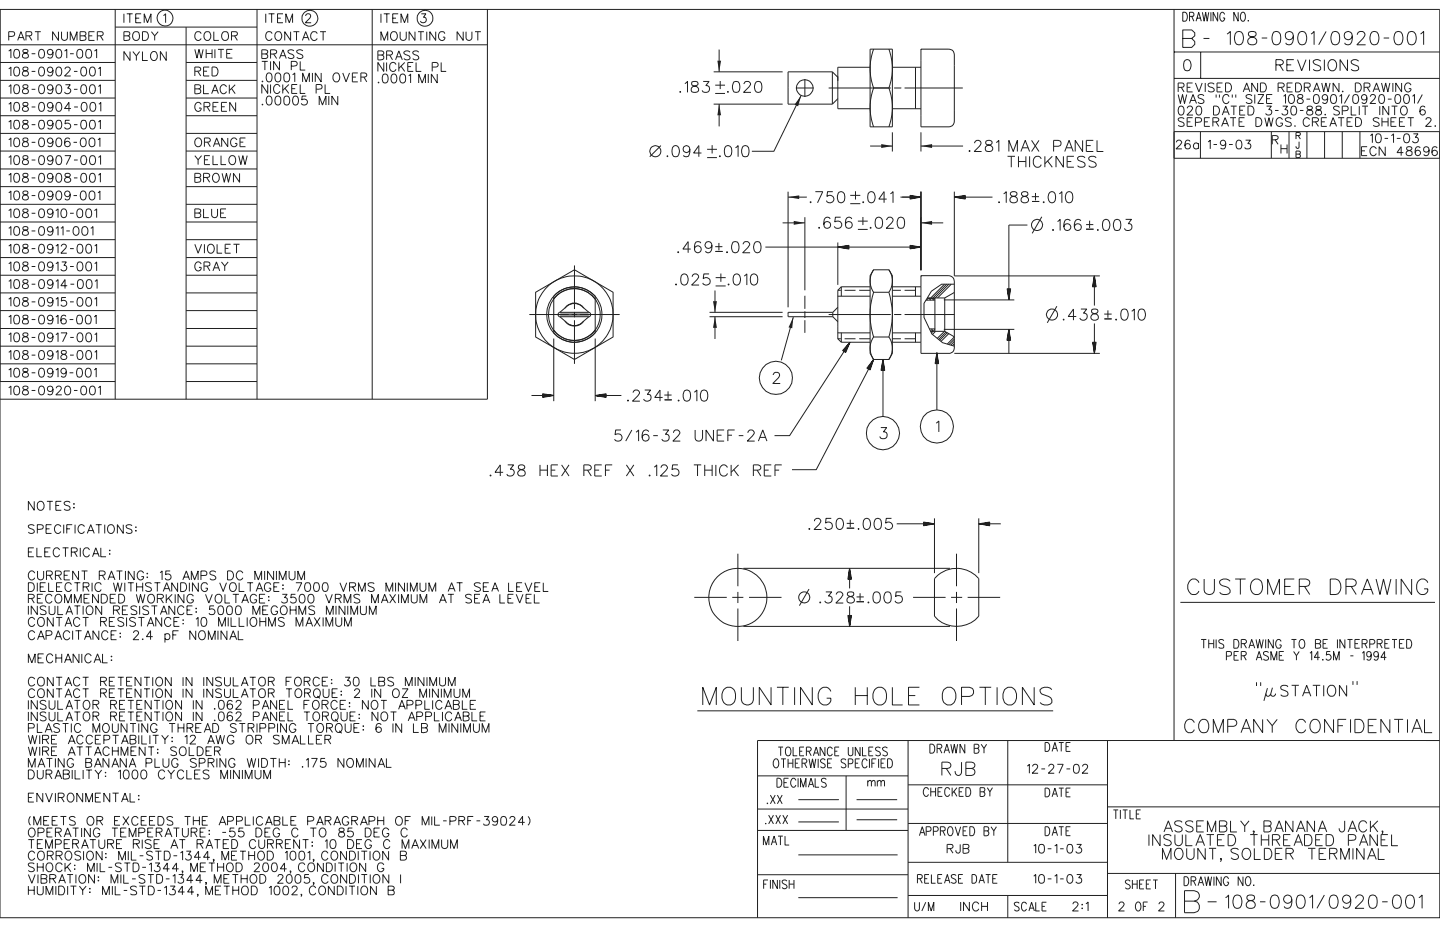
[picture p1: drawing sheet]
<svg xmlns="http://www.w3.org/2000/svg" width="432mm" height="279mm" viewBox="0 0 432 279" stroke-linecap="round" stroke-linejoin="round" font-family="sans-serif">
<g fill="none" stroke="#231f20" stroke-width=".3">
<path d="M0 18.7h34.5M0 2.8h431.7v272.3h-431.7zM0 13.4h146.2M2.6 10.9h.4a.88 .88 0 0 0 1.2-.2 .88 .88 0 0 0-.1-1.1l-1.5-.1v2.6M2.6 15.3l.7-.5v2.6M4.4 14.9a1.02 1.02 0 0 1 1.3 .1 1.02 1.02 0 0 1 .2 1.2 .91 .91 0 0 1-.8 1.2 .91 .91 0 0 1-1-1zM5.3 12.1l1-2.6 1 2.6M5.6 11.3h1.4M7 14.9l-.1 .6 .4 .3a1.01 1.01 0 0 1 1 .3 1.01 1.01 0 0 1 .1 1.1l-.6 .2a.8 .8 0 0 1-1.1-.8 1.59 1.59 0 0 1 1.5-.9l.2-.6a1.06 1.06 0 0 0-1.4-.2zM7.8 10.7l1.6-.1 .1-.4-.1-.6-1.6-.1v2.6M8.7 10.7l.8 1.4M9.5 16.1h1.1"/>
<path d="M10.5 9.5h1.7M11.4 9.5v2.6M12 14.9a.84 .84 0 0 1 1.2 .4 1.61 1.61 0 0 1-.6 2.1h-.3a1.66 1.66 0 0 1-.3-2.5zM15.9 15.7a.85 .85 0 0 1-1.1 .8 .85 .85 0 0 1-.4-1.3 .85 .85 0 0 1 1.4 0l.1 .9a.96 .96 0 0 1-.3 1.2 .96 .96 0 0 1-1.3-.2M17.1 14.9a.84 .84 0 0 1 1.3 .4 1.61 1.61 0 0 1-.7 2.1h-.2a1.66 1.66 0 0 1-.4-2.5zM17.5 9.5v2.6l-1.7-2.6v2.6M18.4 9.5v1.9a.9 .9 0 0 0 .9 .7 .9 .9 0 0 0 .9-.7v-1.9M19.4 15.3l.6-.5v2.6M21 16.1h1.1M21.1 12.1v-2.6l1 2.6 1-2.6v2.6M23.4 14.9a.89 .89 0 0 1 1.3 .4 2.3 2.3 0 0 1-.3 2l-.5 .1a1.49 1.49 0 0 1-.5-2.5zM25.1 10.7l.7-.5-.2-.5-1.6-.2v2.6l.8 .1a.73 .73 0 0 0 1-.6 .73 .73 0 0 0-.7-.9h-1.1"/>
<path d="M26 14.9a1.02 1.02 0 0 1 1.2 .1 1.02 1.02 0 0 1 .3 1.2 .91 .91 0 0 1-.8 1.2 .91 .91 0 0 1-1-1zM26.6 10.7h1.1M28.3 15.3l.7-.5v2.6M28.3 9.5h-1.7v2.6h1.7M29.2 10.7h1.2l.5-.5a.58 .58 0 0 0-.5-.7h-1.2v2.6M30.1 10.7l.8 1.4M34.5 8.1h42.6M34.5 2.8v116.9M37.2 4.1v2.7M38 4.1h1.8M38.3 10.7l.5-.2v-.8l-1.6-.2v2.6l.7 .1a.73 .73 0 0 0 1-.6 .73 .73 0 0 0-.6-.9h-1.1M38.9 4.1v2.7"/>
<path d="M39 15.5v2.6l-1.8-2.6v2.6M39.8 15.5l1.1 1.3v1.3M40.2 9.7a1.12 1.12 0 0 1 1.4 .1 1.12 1.12 0 0 1 .2 1.3 1.03 1.03 0 0 1-1.1 1.1 1.03 1.03 0 0 1-.9-1.3zM40.7 5.4h1M41.9 15.5l-1 1.3M42.3 4.1h-1.6v2.7h1.6M42.7 9.5a1.39 1.39 0 0 1 1.8 .8 1.39 1.39 0 0 1-.9 1.8h-.9zM42.7 15.5v2.6h1.6M43.2 6.8v-2.7l1 2.7 1.1-2.7v2.7M45.4 9.5l1 1.2v1.4M45.5 15.7l.4-.2a1.38 1.38 0 0 1 1.3 .9 1.38 1.38 0 0 1-.4 1.5 1.11 1.11 0 0 1-1.3-.1 1.11 1.11 0 0 1-.4-1.3zM47.4 9.5l-1 1.2"/>
<path d="M49 4.7l.7-.6v2.7M49.9 15.5v2.6l-1.8-2.6v2.6M55.8 18.7h21.3M55.8 8.1v111.6M58.4 14.8l.7 2.6 .6-2.6 .6 2.6 .6-2.6M60.3 10.1a.99 .99 0 0 0-1.1-.6 .99 .99 0 0 0-.8 1 1.18 1.18 0 0 0 .3 1.2 1.18 1.18 0 0 0 1.2 .3l.4-.5M61.6 9.7a1.08 1.08 0 0 1 1.3 0 1.08 1.08 0 0 1 .3 1.3 1.04 1.04 0 0 1-1 1.2 1.04 1.04 0 0 1-1-1.3zM61.8 14.8v2.6M61.8 16h1.8M63.6 14.8v2.6M64.1 9.5v2.6h1.5M64.4 14.8v2.6"/>
<path d="M65.4 14.8h1.7M66.3 14.8v2.6M66.9 9.7a1.12 1.12 0 0 1 1.4 .1 1.12 1.12 0 0 1 .2 1.3 1.03 1.03 0 0 1-1.1 1.1 1.03 1.03 0 0 1-.9-1.3zM68 16h1M69.4 10.7l.8 .1a.72 .72 0 0 0 .9-.3 .72 .72 0 0 0-.2-.9l-1.5-.1v2.6M69.7 14.8h-1.7v2.6h1.7M70.3 10.7l.9 1.4M77.1 2.8v116.9M78.5 18.4h1.8M78.5 16.2h1.1a.71 .71 0 0 1 .7 .9l-.7 .4h-1.1v-2.6l1.6 .2v.8l-.5 .3M79.4 18.4v2.6M79.7 4.1v2.7"/>
<path d="M80.5 4.1h1.8M81.1 18.4v2.6M81.1 16.2h.8a.77 .77 0 0 0 .8-.2 .77 .77 0 0 0 .1-.9l-1.7-.2v2.6M81.5 4.1v2.7M81.6 10.1a.98 .98 0 0 0-1.1-.6 .98 .98 0 0 0-.8 1 1.16 1.16 0 0 0 .2 1.2 1.16 1.16 0 0 0 1.3 .3l.4-.5M82 16.2l1 1.3M82.9 9.7a1.27 1.27 0 0 1 1.5 .5 1.27 1.27 0 0 1-.3 1.6 1.11 1.11 0 0 1-1.4 0 1.11 1.11 0 0 1-.3-1.4zM83.2 5.4h1M83.8 17.5l1.1-2.6 .9 2.6M83.8 18.4v2.6l-1.8-2.6v2.6M84.1 16.7h1.4M84.9 4.1h-1.7v2.7h1.7"/>
<path d="M85.7 6.8v-2.7l1.1 2.7 .9-2.7v2.7M87.1 9.5v2.6l-1.7-2.6v2.6M87.3 19.8h.8a.74 .74 0 0 0 1-.5 .74 .74 0 0 0-.6-.9h-1.2v2.6M88 9.5h1.8M88.1 15.3a1.3 1.3 0 0 0-1.7 0 1.07 1.07 0 0 0 1.1 .9l.6 .5v.5a1.15 1.15 0 0 1-1.7 0M88.9 9.5v2.6M90 18.4v2.6h1.5M90.7 12.1l1-2.6 1 2.6M90.8 15.3a1.12 1.12 0 0 0-1.8 .2l.9 .7a.76 .76 0 0 1 .7 .4 .76 .76 0 0 1-.1 .8 1.26 1.26 0 0 1-1.5-.2M91 11.3h1.4M91.7 4.8a.74 .74 0 0 1 .8-.7 .74 .74 0 0 1 .6 .9l-1.6 1.8h1.8M95.1 10.1l-.4-.5a1.33 1.33 0 0 0-1.5 .7 1.33 1.33 0 0 0 .5 1.7 .95 .95 0 0 0 1.4-.5"/>
<path d="M96 9.5h1.7M96.9 9.5v2.6M111.6 2.8v116.9M113.3 16.5h1.1l.7 .5a1.18 1.18 0 0 1-1.8 .9v-2.6h1.1l.5 .2 .2 .5-.7 .5M114.2 12.1v-2.6l1 2.6 1.1-2.6v2.6M114.2 4.1v2.7M115.1 4.1h1.7M115.1 18.7v2.7l-1.8-2.7v2.7M115.9 16.5h1.2l.4-.2 .2-.6-.6-.4h-1.2v2.6M115.9 18.7v2.7M116 4.1v2.7M116.8 16.5l.9 1.4"/>
<path d="M117.5 9.7a1.27 1.27 0 0 1 1.6 .5 1.27 1.27 0 0 1-.3 1.6 1.12 1.12 0 0 1-1.4 0 1.12 1.12 0 0 1-.3-1.4zM117.8 5.4h.9M118.6 17.9l1-2.6 1 2.6M118.7 19.4l-.3-.5a1.28 1.28 0 0 0-1.6 .6 1.28 1.28 0 0 0 .4 1.6 .9 .9 0 0 0 1.5-.3M118.9 17h1.4M119.4 4.1h-1.6v2.7h1.6M119.6 18.7v2.7M120 9.5v1.9a.94 .94 0 0 0 .9 .7 .94 .94 0 0 0 .9-.7v-1.9M120.2 6.8v-2.7l1.1 2.7 1-2.7v2.7M120.2 19.8l1.2 1.6M121.4 18.7l-1.8 1.8M122.3 20h1"/>
<path d="M122.9 15.7a1.03 1.03 0 0 0-1-.5 1.03 1.03 0 0 0-.8 .7l.9 .6a.73 .73 0 0 1 .9 .6 .73 .73 0 0 1-.6 .8h-.5l-.7-.4M123.9 18.7h-1.6v2.7h1.6M124.4 9.5v2.6l-1.7-2.6v2.6M124.8 18.7v2.7h1.5M125.4 9.5h1.7M125.5 15.7a1.12 1.12 0 0 0-1.7 0 1.08 1.08 0 0 0 1.1 .9l.6 .5v.4a1.12 1.12 0 0 1-1.7 0M126.2 9.5v2.6M126.3 4.1h1.4l-.7 1.1a.88 .88 0 0 1 .6 1.4 .88 .88 0 0 1-1.5-.3M128 9.5v2.6M130.7 9.5v2.6l-1.8-2.6v2.6M132.3 18.7v2.7h1.5M133.4 10.1l-.1-.3a.99 .99 0 0 0-1.1-.3 .99 .99 0 0 0-.7 1 1.18 1.18 0 0 0 .2 1.2 1.18 1.18 0 0 0 1.3 .3l.4-.5v-.4h-.6"/>
<path d="M138.9 9.5v2.6l-1.8-2.6v2.6M139.7 9.5v1.9a.9 .9 0 0 0 .9 .7 .9 .9 0 0 0 .9-.7v-1.9M142.4 9.5h1.8M143.3 9.5v2.6M146.2 2.8v116.9h-146.2M352 15.6h79.7M352 2.8v219.2M354.7 3.7h.5a1.58 1.58 0 0 1 .2 2.7h-.7zM354.7 11.5v-2.5h2.6l1 .8v.9l-1 .8h-2.6v2.7h2.6l1-.9v-.9l-1-.9M355.4 18.1a1.01 1.01 0 0 1 1.6 .4 2.5 2.5 0 0 1-.4 2.6 1.09 1.09 0 0 1-1.5-.5 2.83 2.83 0 0 1 .3-2.5zM356.7 4.9h1.1l.1-1-.4-.2h-.8v2.7M357.3 4.9l.7 1.5"/>
<path d="M358.7 6.4l.7-2.7 .8 2.7M358.9 5.4h1.1M360 15.6v7.9M360.6 3.7l.5 2.7 .4-2.7 .5 2.7 .5-2.7M360.9 11.5h1.7M363.1 3.7v2.7M365.1 3.7v2.7l-1.3-2.7v2.7M367.2 4.3l-.5-.6a1.44 1.44 0 0 0-.9 1.3 1.44 1.44 0 0 0 .9 1.4l.5-.7v-.3h-.5M367.9 10.2l1-.8v4M370.8 9.6a1.28 1.28 0 0 1 1.9 .6 3.1 3.1 0 0 1-.4 3 1.28 1.28 0 0 1-1.9-.6 3.1 3.1 0 0 1 .4-3zM371.3 3.7v2.7l-1.3-2.7v2.7M372.3 3.8l.6-.1a1.92 1.92 0 0 1 0 2.7h-.4a1.85 1.85 0 0 1-.2-2.6z"/>
<path d="M374.3 6.1v.3zM374.6 9.6l-.2 .8a2.5 2.5 0 0 0 1.9 .9 1.1 1.1 0 0 1 .6 1.2 1.1 1.1 0 0 1-1 .9 1.27 1.27 0 0 1-1.7-.8 1.31 1.31 0 0 1 1.1-1.5l1.2-.4 .1-.7a1.57 1.57 0 0 0-2-.4zM378.3 11.4h1.7M381.9 9.6a1.34 1.34 0 0 1 2 .6 3.4 3.4 0 0 1-.4 3 1.21 1.21 0 0 1-1.9-.6 3.4 3.4 0 0 1 .3-3zM382.6 19.4h1.4a.79 .79 0 0 0 .6-1.2l-.6-.3h-1.4v3.3M383.7 19.4l1.1 1.8M385.9 19.4h1.3M387.8 10.7a1.22 1.22 0 0 1-1.6 1 1.22 1.22 0 0 1-.5-1.8 1.22 1.22 0 0 1 1.9 .1 3.6 3.6 0 0 1-.4 3.2 1.16 1.16 0 0 1-1.7-.4M388 17.9h-2.1v3.3h2.1M389.1 17.9l1.2 3.3 1.3-3.3M389.7 9.6a1.28 1.28 0 0 1 1.9 .6 3.1 3.1 0 0 1-.4 3 1.26 1.26 0 0 1-1.9-.6 3.1 3.1 0 0 1 .4-3zM392.7 17.9v3.3"/>
<path d="M393.1 10.2l.9-.8v4M396 18.3a1.28 1.28 0 0 0-2.2 .4l.3 .4 1.2 .5a.82 .82 0 0 1 .7 .8 .82 .82 0 0 1-.8 .8l-1.1-.1-.3-.3M397.1 17.9v3.3M397.6 9.4l-2.2 4M398.7 18.2a1.34 1.34 0 0 1 1.6 0 1.34 1.34 0 0 1 .5 1.4 1.33 1.33 0 0 1-1.2 1.7 1.33 1.33 0 0 1-1.4-1.6l.2-1.1zM399.6 9.6a1.34 1.34 0 0 1 2 .6 3.4 3.4 0 0 1-.5 3 1.21 1.21 0 0 1-1.8-.6 3.4 3.4 0 0 1 .3-3zM404.1 17.9v3.3l-2.3-3.3v3.3M405.5 10.7a1.22 1.22 0 0 1-1.7 1.1 1.22 1.22 0 0 1-.4-1.9 1.22 1.22 0 0 1 1.9 .1 3.5 3.5 0 0 1-.4 3.2 1.16 1.16 0 0 1-1.7-.4M407 10.4l.4-.8 1.2-.2a.99 .99 0 0 1 .5 1.5l-2.2 2.5h2.6M407.4 18.3a1.27 1.27 0 0 0-2.2 .4l.3 .4 1.1 .5a.88 .88 0 0 1 .8 1.2 1.5 1.5 0 0 1-2.2 0M411.4 9.6a1.28 1.28 0 0 1 1.9 .6 3.2 3.2 0 0 1-.4 3 1.26 1.26 0 0 1-1.9-.6 3.1 3.1 0 0 1 .4-3zM414.9 11.4h1.7"/>
<path d="M418.6 9.6a1.28 1.28 0 0 1 1.9 .6 3.2 3.2 0 0 1-.4 3 1.28 1.28 0 0 1-1.9-.6 3.1 3.1 0 0 1 .4-3zM422.5 9.6a1.34 1.34 0 0 1 2 .6 2.95 2.95 0 0 1-.5 3 1.21 1.21 0 0 1-1.8-.6 3.4 3.4 0 0 1 .3-3zM426 10.2l.9-.8v4M0 40h34.5M0 34.7h34.5M0 29.4h34.5M0 24.1h34.5M2.6 20.6l.7-.5v2.7M2.6 25.9l.7-.5v2.7M2.6 31.2l.7-.5v2.7M2.6 36.6l.7-.5v2.6M4.4 20.2a.89 .89 0 0 1 1.4 .4 1.35 1.35 0 0 1-1 2.2 1.51 1.51 0 0 1-.6-2.1z"/>
<path d="M4.4 25.5a.89 .89 0 0 1 1.4 .4 1.35 1.35 0 0 1-1 2.2 1.51 1.51 0 0 1-.6-2.1zM4.4 30.8a.89 .89 0 0 1 1.4 .4 1.35 1.35 0 0 1-1 2.2 1.51 1.51 0 0 1-.6-2.1zM4.4 36.1a.99 .99 0 0 1 1.4 .5 1.23 1.23 0 0 1 0 1.5 1.23 1.23 0 0 1-1.4 .4l-.3-.9zM7 20.2v.8l.6 .2a.86 .86 0 0 1 .8 .4 .86 .86 0 0 1 0 .9l-.2 .2a.89 .89 0 0 1-1 .1 .89 .89 0 0 1-.4-1 1.07 1.07 0 0 1 1.1-.6l.5-.5a.88 .88 0 0 0-1.4-.5zM7 25.5l-.1 .7 .5 .3a.84 .84 0 0 1 1.1 .8 .84 .84 0 0 1-1.1 .8 .76 .76 0 0 1-.7-.8 .76 .76 0 0 1 .8-.7l.5-.2a.56 .56 0 0 0 .2-.9zM7 30.8l-.1 .7 .5 .3a.83 .83 0 0 1 1.1 .8 .83 .83 0 0 1-1.1 .8l-.5-.3a.98 .98 0 0 1 .1-1 .98 .98 0 0 1 1-.4 .56 .56 0 0 0 .2-.9zM7 36.1l-.1 .7 .5 .3a.85 .85 0 0 1 1.1 .8 .85 .85 0 0 1-1 .9 .85 .85 0 0 1-.6-1.2l1.1-.6a.56 .56 0 0 0 .2-.9zM9.5 21.4h1.1M9.5 26.8h1.1M9.5 32.1h1.1M9.5 37.4h1.1M12 20.2a.84 .84 0 0 1 1.2 .4 1.35 1.35 0 0 1-.9 2.2 1.75 1.75 0 0 1-.3-2.6z"/>
<path d="M12 25.5a.84 .84 0 0 1 1.2 .4 1.35 1.35 0 0 1-.9 2.2 1.75 1.75 0 0 1-.3-2.6zM12 30.8a.84 .84 0 0 1 1.2 .4 1.35 1.35 0 0 1-.9 2.2 1.73 1.73 0 0 1-.3-2.6zM12 36.1a.94 .94 0 0 1 1.2 .5 1.22 1.22 0 0 1 .1 1.4 1.22 1.22 0 0 1-1.3 .5 2.01 2.01 0 0 1 0-2.4zM15.9 21a.84 .84 0 0 1-1 .8 .84 .84 0 0 1-.6-1.2 .84 .84 0 0 1 1.2-.4l.4 1.2a1.01 1.01 0 0 1-.3 1.2 1.01 1.01 0 0 1-1.1 .1l-.2-.3M15.9 26.3a.85 .85 0 0 1-1.1 .8 .85 .85 0 0 1-.5-1.2 .85 .85 0 0 1 1.2-.4l.4 1.2a1.01 1.01 0 0 1-.3 1.2 1.01 1.01 0 0 1-1.1 0l-.2-.2M15.9 31.6a.85 .85 0 0 1-1.1 .9 .85 .85 0 0 1-.4-1.3 .85 .85 0 0 1 1.4 0l.1 .8a1.01 1.01 0 0 1-.3 1.2 1.01 1.01 0 0 1-1.1 0l-.2-.2M15.9 36.9l-.3 .5a.83 .83 0 0 1-1 .1 .83 .83 0 0 1-.3-1 .92 .92 0 0 1 1.2-.3 .92 .92 0 0 1 .4 1.1 1.01 1.01 0 0 1-.3 1.2 1.01 1.01 0 0 1-1.1 0l-.2-.2M17.1 20.2a.84 .84 0 0 1 1.3 .4 1.35 1.35 0 0 1-.9 2.2 1.75 1.75 0 0 1-.4-2.6zM17.1 25.5a.84 .84 0 0 1 1.3 .4 1.35 1.35 0 0 1-.9 2.2 1.75 1.75 0 0 1-.4-2.6zM17.1 30.8a.84 .84 0 0 1 1.3 .4 1.35 1.35 0 0 1-.9 2.2 1.73 1.73 0 0 1-.4-2.6zM17.1 36.1a.94 .94 0 0 1 1.3 .5 1.22 1.22 0 0 1 .1 1.4 1.22 1.22 0 0 1-1.4 .5 2.01 2.01 0 0 1 0-2.4zM19.5 20.8l.5-.7h.5l.4 .3a.7 .7 0 0 1-.2 1.1l-1.3 1.3h1.8"/>
<path d="M19.6 25.4h1.5l-.8 1h.4a.91 .91 0 0 1 .1 1.5 .91 .91 0 0 1-1.4-.3M20.9 36.1h-1.3l-.1 1.1a.96 .96 0 0 1 1.5-.1 .96 .96 0 0 1-.2 1.5 .96 .96 0 0 1-1.4-.4M21.3 32.5h-1.9l1.3-1.8v2.7M22.2 21.4h1M22.2 26.8h1M22.2 37.4h1M22.2 32.1h1.2M24.6 20.2a.84 .84 0 0 1 1.2 .4 1.35 1.35 0 0 1-.9 2.2 1.75 1.75 0 0 1-.3-2.6zM24.6 25.5a.84 .84 0 0 1 1.2 .4 1.35 1.35 0 0 1-.9 2.2 1.75 1.75 0 0 1-.3-2.6zM24.6 36.1a.94 .94 0 0 1 1.2 .5 1.22 1.22 0 0 1 .1 1.4 1.22 1.22 0 0 1-1.3 .5 2.01 2.01 0 0 1 0-2.4zM24.7 30.8a.84 .84 0 0 1 1.3 .4 1.35 1.35 0 0 1-.9 2.2 1.73 1.73 0 0 1-.4-2.6zM27.2 20.2a.82 .82 0 0 1 1.3 .4 1.36 1.36 0 0 1-.9 2.2 1.69 1.69 0 0 1-.4-2.6z"/>
<path d="M27.2 25.5a.82 .82 0 0 1 1.3 .4 1.36 1.36 0 0 1-.9 2.2 1.69 1.69 0 0 1-.4-2.6zM27.2 36.1a.9 .9 0 0 1 1.3 .5 1.22 1.22 0 0 1 .1 1.4 1.22 1.22 0 0 1-1.4 .5 2.01 2.01 0 0 1 0-2.4zM27.3 30.8a.84 .84 0 0 1 1.3 .4 1.36 1.36 0 0 1-.9 2.2 1.67 1.67 0 0 1-.4-2.6zM29.5 20.6l.6-.5v2.7M29.5 25.9l.6-.5v2.7M29.5 36.6l.6-.5v2.6M29.6 31.2l.6-.5v2.7M55.8 24.1h21.3M55.8 40h21.3M55.8 34.7h21.3M55.8 29.4h21.3M58.4 26.6h1.1l.7 .6a1.17 1.17 0 0 1-1.8 .9v-2.7h1.1l.6 .3 .1 .5-.7 .4"/>
<path d="M58.4 21.3l.7 .1a.75 .75 0 0 0 .8-.2 .75 .75 0 0 0 .2-.8l-.6-.3h-1.1v2.7M59.3 21.3l.9 1.5M60.3 31.4a.97 .97 0 0 0-1.1-.7 .97 .97 0 0 0-.8 1 1.16 1.16 0 0 0 .2 1.3 1.16 1.16 0 0 0 1.3 .3l.3-.3 .1-.6h-.6M61 25.4v2.7h1.6M61 21.3h1.1M61.2 32l1.5-.1a.75 .75 0 0 0 0-1.1l-1.5-.1v2.7M62.1 32l.8 1.4M62.7 20.1h-1.7v2.7h1.7M63.5 28.1l1-2.7 1 2.7M63.6 20.1a1.42 1.42 0 0 1 1.7 .9 1.42 1.42 0 0 1-.8 1.8h-.9zM63.8 27.2h1.4M63.9 32h1"/>
<path d="M65.5 30.7h-1.6v2.7h1.6M66.4 32h1M67.9 26.1l-.3-.5a.97 .97 0 0 0-1-.1 .97 .97 0 0 0-.6 .9v.6a.97 .97 0 0 0 .8 1.1 .97 .97 0 0 0 1.1-.7M68 30.7h-1.6v2.7h1.6M68.8 25.4v2.7M69.4 26.5l1.1 1.6M70.5 25.4l-1.7 1.8M70.7 30.7v2.7l-1.8-2.7v2.7M78.6 24.4h.2zM78.6 31.4h.2zM80.2 22a.84 .84 0 0 1 1.3 .4 1.35 1.35 0 0 1-1 2.1 1.75 1.75 0 0 1-.3-2.5zM80.2 28.9a.84 .84 0 0 1 1.3 .4 1.35 1.35 0 0 1-1 2.2 1.73 1.73 0 0 1-.3-2.6z"/>
<path d="M80.3 25.3v2.7l-1.8-2.7v2.7M81.1 25.3v2.7M82.8 22a.89 .89 0 0 1 1.3 .4v1.6a.89 .89 0 0 1-1.3 .4 2.04 2.04 0 0 1 0-2.4zM82.8 28.9a.89 .89 0 0 1 1.3 .4 2.4 2.4 0 0 1-.3 2.1 .84 .84 0 0 1-1.2-.4 2.17 2.17 0 0 1 .2-2.1zM83.9 26l-.3-.5a1.11 1.11 0 0 0-1.3 .2 1.11 1.11 0 0 0-.3 1.3 .97 .97 0 0 0 .8 1 .97 .97 0 0 0 1.1-.6M84.8 25.3v2.7M85.4 22a.89 .89 0 0 1 1.4 .4 1.35 1.35 0 0 1-1 2.1l-.6-.5v-1.6zM85.4 28.9a.89 .89 0 0 1 1.4 .4 1.35 1.35 0 0 1-1 2.2 1.13 1.13 0 0 1-.7-1.5zM85.4 26.4l1.2 1.6M86.6 25.3l-1.8 1.8M87.5 26.6h1M87.7 22.4l.7-.5v2.6"/>
<path d="M88.1 28.9a.84 .84 0 0 1 1.3 .4 1.35 1.35 0 0 1-.9 2.2 1.73 1.73 0 0 1-.4-2.6zM89.1 25.3h-1.6v2.7h1.6M90 25.3v2.7h1.5M90.7 24.5v-2.6l1.1 2.6 1-2.6v2.6M91.9 28.8h-1.3l-.1 1.2a.96 .96 0 0 1 1.4-.1 .96 .96 0 0 1-.2 1.5 .96 .96 0 0 1-1.3-.4M93.7 21.9v2.6M94.8 26.7h.4a.88 .88 0 0 0 1.1-.1 .88 .88 0 0 0 .1-1.1l-1.6-.2v2.7M95.7 31.5v-2.7l1 2.7 1-2.7v2.7M96.3 21.9v2.6l-1.8-2.6v2.6M97.5 25.3v2.7h1.5M98.6 28.8v2.7M100.2 22.1l.4-.2a1.38 1.38 0 0 1 1.3 .9 1.38 1.38 0 0 1-.4 1.5 1.11 1.11 0 0 1-1.3 0 1.11 1.11 0 0 1-.4-1.3z"/>
<path d="M101.3 28.8v2.7l-1.8-2.7v2.7M102.8 21.9l1 2.6 1-2.6M105.7 23.1h1M107.3 21.9h-1.6v2.6h1.6M108.2 23.1l1.5-.1 .3-.3-.2-.6-.5-.2h-1.1v2.6M109.1 23.1l.9 1.4M113.4 24.7h.2zM114.9 22.3a.89 .89 0 0 1 1.4 .4 1.35 1.35 0 0 1-1 2.2 1.51 1.51 0 0 1-.6-2.1zM117.6 22.3a.84 .84 0 0 1 1.3 .4 1.35 1.35 0 0 1-.9 2.2 1.73 1.73 0 0 1-.4-2.6zM120.2 22.3a.89 .89 0 0 1 1.4 .4 1.9 1.9 0 0 1-.7 2.2h-.3a1.67 1.67 0 0 1-.4-2.6zM122.5 22.7l.6-.5v2.7M125.5 24.9v-2.7l1.1 2.7 1-2.7v2.7"/>
<path d="M128.4 22.2v2.7M129.6 20.1h1.2a.69 .69 0 0 0 .6-.7 .69 .69 0 0 0-.6-.7h-1.2v2.7M131.1 22.2v2.7l-1.8-2.7v2.7M352 23.5h79.7M0 56h34.5M0 50.7h34.5M0 45.3h34.5M2.6 41.9l.7-.5v2.6M2.6 47.2l.7-.5v2.6M2.6 52.5l.7-.5v2.6M2.6 57.8l.7-.5v2.6M4.4 41.5a1.02 1.02 0 0 1 1.3 .1 1.02 1.02 0 0 1 .2 1.2 .91 .91 0 0 1-.8 1.2 .91 .91 0 0 1-1-1.1z"/>
<path d="M4.4 46.8a.89 .89 0 0 1 1.4 .4 1.35 1.35 0 0 1-1 2.1 1.51 1.51 0 0 1-.6-2.1zM4.4 52.1a.89 .89 0 0 1 1.4 .4 1.35 1.35 0 0 1-1 2.1 1.51 1.51 0 0 1-.6-2.1zM4.4 57.4a.89 .89 0 0 1 1.4 .4 1.35 1.35 0 0 1-1 2.1 1.51 1.51 0 0 1-.6-2.1zM7 41.5v.8a1.44 1.44 0 0 1 1.5 .8 .85 .85 0 0 1-1 .9 .85 .85 0 0 1-.6-1.1l1.3-.6 .2-.5a.98 .98 0 0 0-1.4-.3zM7 46.8v.7l.6 .3a.86 .86 0 0 1 .8 .4 .86 .86 0 0 1 0 .9l-.2 .1a.89 .89 0 0 1-1 .2 .89 .89 0 0 1-.4-1 1.07 1.07 0 0 1 1.1-.7l.5-.5a.88 .88 0 0 0-1.4-.4zM7 52.1l-.1 .7 .5 .3a.84 .84 0 0 1 1.1 .8 .84 .84 0 0 1-1.1 .7 .76 .76 0 0 1-.7-.8 .76 .76 0 0 1 .8-.7l.5-.1a.56 .56 0 0 0 .2-.9zM7 57.4l-.1 .7 .5 .3a.83 .83 0 0 1 1.1 .8 .83 .83 0 0 1-1.1 .7l-.5-.2a.98 .98 0 0 1 .1-1.1 .98 .98 0 0 1 1-.3 .56 .56 0 0 0 .2-.9zM9.5 42.7h1.1M9.5 48h1.1M9.5 53.3h1.1M9.5 58.6h1.1M12 41.5a.84 .84 0 0 1 1.2 .4 1.61 1.61 0 0 1-.6 2.1h-.3a1.66 1.66 0 0 1-.3-2.5z"/>
<path d="M12 46.8a.84 .84 0 0 1 1.2 .4 1.35 1.35 0 0 1-.9 2.1 1.75 1.75 0 0 1-.3-2.5zM12 52.1a.84 .84 0 0 1 1.2 .4 1.35 1.35 0 0 1-.9 2.1 1.73 1.73 0 0 1-.3-2.5zM12 57.4a.84 .84 0 0 1 1.2 .4 1.35 1.35 0 0 1-.9 2.1 1.73 1.73 0 0 1-.3-2.5zM15.9 42.3a.84 .84 0 0 1-1 .7 .84 .84 0 0 1-.6-1.1 .84 .84 0 0 1 1.2-.4 1.61 1.61 0 0 1-.4 2.5l-.8-.3M15.9 47.6a.84 .84 0 0 1-1 .7 .84 .84 0 0 1-.6-1.1 .84 .84 0 0 1 1.2-.4l.4 1.2a1.01 1.01 0 0 1-.3 1.1 1.01 1.01 0 0 1-1.1 .1l-.2-.2M15.9 52.9a.84 .84 0 0 1-1.1 .8 .84 .84 0 0 1-.4-1.3 .84 .84 0 0 1 1.3 0 1.43 1.43 0 0 1-.8 2.2l-.6-.3M15.9 58.2a.85 .85 0 0 1-1.1 .9 .85 .85 0 0 1-.4-1.4 .85 .85 0 0 1 1.4 .1l.1 .8a1.01 1.01 0 0 1-.3 1.1 1.01 1.01 0 0 1-1.1 .1l-.2-.3M17.1 41.5a.84 .84 0 0 1 1.3 .4 1.61 1.61 0 0 1-.7 2.1h-.2a1.66 1.66 0 0 1-.4-2.5zM17.1 46.8a.84 .84 0 0 1 1.3 .4 1.35 1.35 0 0 1-.9 2.1 1.75 1.75 0 0 1-.4-2.5zM17.1 52.1a.84 .84 0 0 1 1.3 .4 1.35 1.35 0 0 1-.9 2.1 1.73 1.73 0 0 1-.4-2.5zM17.1 57.4a.84 .84 0 0 1 1.3 .4 1.35 1.35 0 0 1-.9 2.1 1.73 1.73 0 0 1-.4-2.5zM19.4 46.7h1.8l-1.3 2.6"/>
<path d="M19.6 52.1l-.1 .7 .9 .3a.81 .81 0 0 1 .7 1.3 .98 .98 0 0 1-1.1 .2 .98 .98 0 0 1-.6-.9l.4-.4 1.1-.4 .2-.5a1.03 1.03 0 0 0-1.5-.3zM20.9 41.8a.81 .81 0 0 0-1.1-.3 1.51 1.51 0 0 0 .3 2.5 .84 .84 0 0 0 .9-.8 .84 .84 0 0 0-.8-.9 .84 .84 0 0 0-.8 .8M21.1 58.2a.85 .85 0 0 1-1.1 .9 .85 .85 0 0 1-.5-1.4 .85 .85 0 0 1 1.4 .1l.2 .8a1.01 1.01 0 0 1-.3 1.1 1.01 1.01 0 0 1-1.2 .1l-.1-.3M22 42.7h1.1M22 58.6h1.1M22.2 48h1.1M22.2 53.3h1M24.5 41.5a.84 .84 0 0 1 1.2 .4 1.61 1.61 0 0 1-.6 2.1h-.3a1.66 1.66 0 0 1-.3-2.5zM24.5 57.4a.84 .84 0 0 1 1.2 .4 1.35 1.35 0 0 1-.9 2.1 1.73 1.73 0 0 1-.3-2.5zM24.6 46.8a.82 .82 0 0 1 1.2 .4 1.36 1.36 0 0 1-.8 2.1 1.69 1.69 0 0 1-.4-2.5zM24.6 52.1a.84 .84 0 0 1 1.2 .4 1.35 1.35 0 0 1-.9 2.1 1.73 1.73 0 0 1-.3-2.5zM27.1 41.5a.89 .89 0 0 1 1.3 .4 2.3 2.3 0 0 1-.3 1.9l-.6 .2a1.49 1.49 0 0 1-.4-2.5z"/>
<path d="M27.1 57.4a.89 .89 0 0 1 1.3 .4 2.4 2.4 0 0 1-.3 2 .84 .84 0 0 1-1.3-.4 2.17 2.17 0 0 1 .3-2zM27.2 46.8a.89 .89 0 0 1 1.3 .4 1.35 1.35 0 0 1-.9 2.1 1.69 1.69 0 0 1-.4-2.5zM27.2 52.1a.82 .82 0 0 1 1.3 .4 1.36 1.36 0 0 1-.9 2.1 1.67 1.67 0 0 1-.4-2.5zM29.4 41.9l.6-.5v2.6M29.4 57.8l.6-.5v2.6M29.5 47.2l.7-.5v2.6M29.5 52.5l.6-.5v2.6M55.8 50.7h21.3M55.8 45.3h21.3M55.8 56h21.3M58.4 46.7l1 1.2v1.4M58.7 41.8a.97 .97 0 0 1 1.1-.4 .97 .97 0 0 1 .7 .9 1.18 1.18 0 0 1-1.3 1.7 1.46 1.46 0 0 1-.5-2.2z"/>
<path d="M59.5 53.2l.6-.2v-.8l-.6-.2h-1.1v2.6l.4 .1a.82 .82 0 0 0 1.2-.3 .82 .82 0 0 0-.5-1.2h-1.1M60.5 46.7l-1.1 1.2M61 53.2l1.6-.1 .3-.6-.7-.5h-1.2v2.6M61.3 42.6h.8a.7 .7 0 0 0 .8-.2 .7 .7 0 0 0 0-.8l-.4-.2h-1.2v2.6M61.3 47.9h1M62 53.2l.9 1.4M62.2 42.6l.9 1.4M62.9 46.7h-1.6v2.6h1.6M63.9 46.7v2.6h1.5M64 44l1-2.6 1 2.6M64.1 52.2a1.08 1.08 0 0 1 1.3 0 1.08 1.08 0 0 1 .4 1.3 1.09 1.09 0 0 1-1.3 1.1 1.09 1.09 0 0 1-.8-1.5zM64.3 43.1h1.4"/>
<path d="M66.3 46.7v2.6h1.5M66.6 52l.7 2.6 .6-2.6 .6 2.6 .7-2.6M68.3 41.4v2.6l-1.8-2.6v2.6M69 46.9a.97 .97 0 0 1 1.1-.2 .97 .97 0 0 1 .6 .9v.7a1.02 1.02 0 0 1-1.1 1.1 1.02 1.02 0 0 1-1-1.2zM71 42a.99 .99 0 0 0-1.1-.6 .99 .99 0 0 0-.7 .9 1.19 1.19 0 0 0 1.3 1.7 .84 .84 0 0 0 .5-1h-.5M71.6 46.7l.6 2.6 .6-2.6 .7 2.6 .6-2.6M71.8 52v2.6l-1.8-2.6v2.6M72 42.6h.9M73.6 41.4h-1.6v2.6h1.6M270.5 59.1h5.7l-3.3-.5v1.1l3.3-.6-3.2-.3v.7l2.7-.4-2.5-.1v.4l1.9-.3-1.8-.1v.2h1.3M276.2 57.5v23.5M286.2 57.5v25.2h43.6"/>
<path d="M287.7 59.1l1.3 .1-1.8-.1 2-.2v.4l-2.6-.1 2.7-.4v.7l-3.1-.4 3.2-.5v1.1l-3.2-.6h11.4M301 58.1l.7-.6v3.3M303.2 57.7l-.2 .6 .5 .5a1.35 1.35 0 0 1 1.6 1.3 1.16 1.16 0 0 1-1.3 .7 1.16 1.16 0 0 1-1-1.1 1.36 1.36 0 0 1 1.6-.9l.5-.5v-.4a1.26 1.26 0 0 0-1.7-.2zM306.5 57.7l-.2 .6a1.64 1.64 0 0 0 1.6 .7 .93 .93 0 0 1 .2 1.6 1.09 1.09 0 0 1-1.4 .1 1.09 1.09 0 0 1-.4-1.3l.8-.5a.91 .91 0 0 0 .9-.3 .91 .91 0 0 0 .1-.9l-.5-.2zM309.4 59h2.1M310.5 57.8v2.3M314.8 57.7a1.01 1.01 0 0 1 1.6 .4 2.84 2.84 0 0 1-.3 2.5 1.01 1.01 0 0 1-1.6-.5 2.38 2.38 0 0 1 .3-2.4zM317.6 58.1l.8-.6v3.3M320 57.7a1.01 1.01 0 0 1 1.6 .4 2.84 2.84 0 0 1-.4 2.5 1.01 1.01 0 0 1-1.5-.5 2.38 2.38 0 0 1 .3-2.4zM0 61.3h34.5M0 77.2h34.5M0 71.8h34.5"/>
<path d="M0 66.6h34.5M2.6 63.1l.7-.5v2.6M2.6 68.4l.7-.5v2.6M2.6 73.7l.7-.5v2.7M2.6 79l.7-.5v2.7M4.4 62.8a1.02 1.02 0 0 1 1.3 .1 1.02 1.02 0 0 1 .2 1.2 .91 .91 0 0 1-.8 1.1 .91 .91 0 0 1-1-1zM4.4 68.1a1.02 1.02 0 0 1 1.3 .1 1.02 1.02 0 0 1 .2 1.2 .91 .91 0 0 1-.8 1.1 .91 .91 0 0 1-1-1zM4.4 73.4a.89 .89 0 0 1 1.4 .3 1.35 1.35 0 0 1-1 2.2 1.51 1.51 0 0 1-.6-2.1zM4.4 78.7a.89 .89 0 0 1 1.4 .3 1.35 1.35 0 0 1-1 2.2 1.51 1.51 0 0 1-.6-2.1zM7 62.8l-.1 .5 .4 .3a.98 .98 0 0 1 1 .3 .98 .98 0 0 1 .1 1.1l-.2 .1a.87 .87 0 0 1-1 .1 .87 .87 0 0 1-.4-1l.3-.3 1-.4 .3-.4a.97 .97 0 0 0-1.4-.3zM7 68.1v.7a1.45 1.45 0 0 1 1.5 .9 .85 .85 0 0 1-1 .9 .85 .85 0 0 1-.6-1.2l1.3-.6 .2-.5a.98 .98 0 0 0-1.4-.2zM7 73.4l-.1 .6 .5 .3a.84 .84 0 0 1 1.1 .8 .84 .84 0 0 1-1.1 .8 .76 .76 0 0 1-.7-.8 .76 .76 0 0 1 .8-.7l.5-.1a.56 .56 0 0 0 .2-.9z"/>
<path d="M7 78.7l-.1 .6 .5 .3a.84 .84 0 0 1 1.1 .8 .84 .84 0 0 1-1.1 .8 .76 .76 0 0 1-.7-.8 .76 .76 0 0 1 .8-.7l.5-.1a.56 .56 0 0 0 .2-.9zM9.5 63.9h1.1M9.5 69.2h1.1M9.5 74.5h1.1M9.5 79.9h1.1M12 62.8a.84 .84 0 0 1 1.2 .3 1.61 1.61 0 0 1-.6 2.1h-.3a1.66 1.66 0 0 1-.3-2.4zM12 68.1a.84 .84 0 0 1 1.2 .3 1.61 1.61 0 0 1-.6 2.1h-.3a1.66 1.66 0 0 1-.3-2.4zM12 73.4a.84 .84 0 0 1 1.2 .3 1.35 1.35 0 0 1-.9 2.2 1.75 1.75 0 0 1-.3-2.5zM12 78.7a.84 .84 0 0 1 1.2 .3 1.35 1.35 0 0 1-.9 2.2 1.73 1.73 0 0 1-.3-2.5zM15.9 63.5a.85 .85 0 0 1-1.1 .8 .85 .85 0 0 1-.4-1.3 .85 .85 0 0 1 1.4 .1l.1 .8a.93 .93 0 0 1-.4 1.2 .93 .93 0 0 1-1.2-.3M15.9 68.8a.84 .84 0 0 1-1 .8 .84 .84 0 0 1-.6-1.2 .84 .84 0 0 1 1.2-.3 1.61 1.61 0 0 1-.4 2.4l-.8-.3M15.9 74.1a.85 .85 0 0 1-1.1 .8 .85 .85 0 0 1-.5-1.2 .85 .85 0 0 1 1.2-.3l.4 1.1a1.01 1.01 0 0 1-.3 1.2 1.01 1.01 0 0 1-1.1 .1l-.2-.3"/>
<path d="M15.9 79.4a.84 .84 0 0 1-1.1 .9 .84 .84 0 0 1-.4-1.3 .84 .84 0 0 1 1.3-.1 1.43 1.43 0 0 1-.8 2.3l-.6-.4M16.7 63.1l.7-.5v2.6M16.7 68.4l.7-.5v2.6M16.7 73.7l.7-.5v2.7M16.7 79l.7-.5v2.7M18.3 68.4l.6-.5v2.6M18.4 73.9v-.2a.79 .79 0 0 1 .7-.5 .79 .79 0 0 1 .8 .5l-.4 .9-1.2 1.3h1.7M18.5 78.5h1.4l-.7 1.1a.88 .88 0 0 1 .6 1.4 .88 .88 0 0 1-1.5-.3M18.6 62.8a.84 .84 0 0 1 1.3 .3 1.61 1.61 0 0 1-.7 2.1h-.2a1.67 1.67 0 0 1-.4-2.4zM19.9 69.2h1M21 63.9h1.1M21 74.5h1.1"/>
<path d="M21 79.9h1.1M22.3 68.1a.84 .84 0 0 1 1.3 .3 1.42 1.42 0 0 1-.8 2.2 1.48 1.48 0 0 1-.5-2.5zM23.4 62.8a.89 .89 0 0 1 1.3 .3 2.3 2.3 0 0 1-.3 2l-.5 .2a1.49 1.49 0 0 1-.5-2.5zM23.4 73.4a.89 .89 0 0 1 1.3 .3 1.35 1.35 0 0 1-.9 2.2 1.51 1.51 0 0 1-.6-2.1zM23.4 78.7a.89 .89 0 0 1 1.3 .3 1.35 1.35 0 0 1-.9 2.2 1.51 1.51 0 0 1-.6-2.1zM24.9 68.1a.89 .89 0 0 1 1.3 .3 1.51 1.51 0 0 1-.8 2.2 1.49 1.49 0 0 1-.5-2.5zM26 62.8a1.02 1.02 0 0 1 1.2 .1 1.02 1.02 0 0 1 .3 1.2 .91 .91 0 0 1-.8 1.1 .91 .91 0 0 1-1-1zM26.1 73.4a.84 .84 0 0 1 1.2 .3 1.35 1.35 0 0 1-.9 2.2 1.75 1.75 0 0 1-.3-2.5zM26.1 78.7a.84 .84 0 0 1 1.2 .3 1.35 1.35 0 0 1-.9 2.2 1.73 1.73 0 0 1-.3-2.5zM27.2 68.4l.7-.5v2.6M28.3 63.1l.7-.5v2.6M28.4 73.7l.6-.5v2.7"/>
<path d="M28.4 79l.6-.5v2.7M55.8 61.3h21.3M55.8 77.2h21.3M55.8 71.8h21.3M55.8 66.6h21.3M58.4 73.2l1 2.7 1.1-2.7M59.5 63.9l.7-.6-.1-.5-1.7-.2v2.6h1.1l.7-.4a.71 .71 0 0 0-.7-.9h-1.1M60.3 79.2a.97 .97 0 0 0-1.1-.7 .97 .97 0 0 0-.8 1.1 1.1 1.1 0 0 0 .4 1.3 1.1 1.1 0 0 0 1.4-.1l.1-.6h-.6M61 62.6v2.6h1.6M61.2 79.8l1.7-.2v-.8l-.6-.3h-1.1v2.7M61.3 73.2v2.7M62.1 79.8l.8 1.4"/>
<path d="M62.4 73.6a1.12 1.12 0 0 1 1.5-.1 1.12 1.12 0 0 1 .3 1.4 1.05 1.05 0 0 1-1.2 1 1.05 1.05 0 0 1-.8-1.4zM63.5 62.6v1.9a.9 .9 0 0 0 .8 .7 .9 .9 0 0 0 .9-.7v-1.9M65.1 73.2v2.7h1.5M66.1 63.9h1M66.4 78.5l1 1.3v1.4M67.5 74.5h1M67.8 62.6h-1.7v2.6h1.7M68.4 78.5l-1 1.3M69.2 73.2h-1.7v2.7h1.7M70 73.2h1.8M70.9 73.2v2.7M172.3 79.6v13.1"/>
<path d="M203.2 75.6h.3l-.2 .2zM207.1 74.7h-2.3l1.5-2.3v3.4M210.1 72.9a1.05 1.05 0 0 0-1.4-.3 2.11 2.11 0 0 0 .4 3.2 1.03 1.03 0 0 0 1.2-.9 1.03 1.03 0 0 0-.9-1.2 1.03 1.03 0 0 0-1.2 1M213.5 73.6a1.02 1.02 0 0 1-1.4 .9 1.02 1.02 0 0 1-.5-1.6 1.02 1.02 0 0 1 1.6-.1l.3 1.4a1.1 1.1 0 0 1-.5 1.4 1.1 1.1 0 0 1-1.4-.3M214.5 73.9h2.1M214.5 75.4h2.2M215.6 72.8v2.3M217.9 75.6h.3l-.2 .2zM219.8 72.6a1.17 1.17 0 0 1 1.7 .5 2.84 2.84 0 0 1-.4 2.5 1.22 1.22 0 0 1-1.4-.1 1.22 1.22 0 0 1-.3-1.4zM222.8 73.2l.4-.6h1.2a.69 .69 0 0 1 .2 1.1l-1.9 2.1h2.2M226.5 72.6a1.12 1.12 0 0 1 1.6 .5 2.84 2.84 0 0 1-.4 2.5 1.01 1.01 0 0 1-1.5-.5 2.51 2.51 0 0 1 .3-2.5zM229.5 74.1h46.7l-3.3-.5v1l3.3-.5-3.2-.4v.8l2.7-.4-2.5-.2v.4l1.9-.2-1.8-.1v.2l1.3-.1"/>
<path d="M234.7 66.8h6.6M245.6 68.1l.2 .2-.2 .1zM248.9 65.6a.93 .93 0 0 0-1.4-.3 2.64 2.64 0 0 0 0 3 1.02 1.02 0 0 0 1.5-.4 1.02 1.02 0 0 0-.7-1.4 1.02 1.02 0 0 0-1.3 .8M251.2 74.1l3.4 .6v-1.1l-3.4 .5 3.2 .4v-.8l-2.7 .4 2.5 .2v-.4l-1.9 .2 1.8-.1-1.2 .1M251.2 72.7v12.7M252.1 65.1h-1.6l-.2 1.5a1.2 1.2 0 0 1 1.7-.1 1.2 1.2 0 0 1 0 1.7 1.2 1.2 0 0 1-1.7-.1l-.1-.2M255.4 65.6a.93 .93 0 0 0-1.4-.3 2.64 2.64 0 0 0 0 3 1.02 1.02 0 0 0 1.5-.4 1.02 1.02 0 0 0-.7-1.4 1.02 1.02 0 0 0-1.3 .8M257.2 68.8h3M257.2 66.3h3M258.8 65v2.5M261 68.1l.2 .2-.2 .1zM262.9 65.3a1.08 1.08 0 0 1 1.6 .5 2.7 2.7 0 0 1-.4 2.5 1.13 1.13 0 0 1-1.6-.4 2.94 2.94 0 0 1 .4-2.6z"/>
<path d="M265.9 66v-.2a1 1 0 0 1 1.6-.5 .77 .77 0 0 1 .2 1.1l-1.9 2h2.2M269.5 65.3a1.08 1.08 0 0 1 1.6 .5 2.94 2.94 0 0 1-.3 2.5 1.22 1.22 0 0 1-1.5-.1 1.22 1.22 0 0 1-.3-1.4zM276.2 66.8h6.6M299.4 60.6h.3l-.1 .2zM308.1 67.5h-5.6v22.4l.5-3.3h-1l.5 3.3 .3-3.1h-.7l.4 2.6 .2-2.5h-.4l.2 2 .1-1.9h-.2l.1 1.3M309.5 60.4h2.1M312.4 65l-2.9 5M312.8 60.6h.3l-.1 .2zM315.7 68.8l.2 .2-.2 .1zM317.1 66.4l.8-.6v3.3M320.9 66.2a.97 .97 0 0 0-1.4-.2 2.64 2.64 0 0 0 0 3 1.05 1.05 0 0 0 1.5-.5 1.05 1.05 0 0 0-.7-1.4 1.05 1.05 0 0 0-1.3 .9M324.1 66.2a.98 .98 0 0 0-.9-.4 .98 .98 0 0 0-.9 .6 1.86 1.86 0 0 0 .8 2.7 1.05 1.05 0 0 0 1.1-1 1.05 1.05 0 0 0-.9-1.1 1.05 1.05 0 0 0-1.2 1"/>
<path d="M325.7 67.3h2.1M325.7 68.7h2.2M326.7 66.2v2.2M329.2 68.8v.3zM331 66a1.01 1.01 0 0 1 1.6 .4 2.52 2.52 0 0 1-.3 2.6 1.09 1.09 0 0 1-1.6-.6 2.84 2.84 0 0 1 .3-2.4zM334.3 66a1.08 1.08 0 0 1 1.7 .4 3 3 0 0 1-.4 2.6 1.15 1.15 0 0 1-1.7-1v-1.1zM337.5 65.8h1.8l-1 1.3a1.06 1.06 0 0 1 1.2 1.2 1.06 1.06 0 0 1-1.5 .8l-.5-.1-.3-.6M0 82.5h34.5M0 98.5h34.5M0 93.1h34.5M0 87.8h34.5M2.6 84.3l.7-.5v2.7"/>
<path d="M2.6 89.7l.7-.5v2.6M2.6 95l.7-.5v2.6M4.4 84a.89 .89 0 0 1 1.4 .3 1.35 1.35 0 0 1-1 2.2 1.51 1.51 0 0 1-.6-2.1zM4.4 89.3a1.02 1.02 0 0 1 1.3 .1 1.02 1.02 0 0 1 .2 1.2 .91 .91 0 0 1-.8 1.2 .91 .91 0 0 1-1-1zM4.4 94.6a.89 .89 0 0 1 1.4 .4 2.17 2.17 0 0 1-.3 2 .96 .96 0 0 1-1.4-.9zM4.4 99.9a.89 .89 0 0 1 1.4 .4 1.35 1.35 0 0 1-1 2.2 1.51 1.51 0 0 1-.6-2.1zM7 84l-.1 .6 .5 .3a.83 .83 0 0 1 1.1 .8 .83 .83 0 0 1-1.1 .8l-.5-.3a.98 .98 0 0 1 .1-1 .98 .98 0 0 1 1-.3 .56 .56 0 0 0 .2-.9zM7 89.3l-.1 .5 .4 .4a.98 .98 0 0 1 1 .3 .98 .98 0 0 1 .1 1l-.2 .2a.87 .87 0 0 1-1 .1 .87 .87 0 0 1-.4-1l.3-.4 1-.3 .3-.5a.97 .97 0 0 0-1.4-.3zM7 94.6a.56 .56 0 0 0 .3 .9 .93 .93 0 0 1 1 .4 .93 .93 0 0 1-.1 1.1l-1.3-.1a.96 .96 0 0 1 .1-1.1 .96 .96 0 0 1 1-.3 .56 .56 0 0 0 .2-.9zM7 99.9l-.1 .7 .5 .3a.84 .84 0 0 1 1.1 .8 .84 .84 0 0 1-1.1 .8 .76 .76 0 0 1-.7-.8 .76 .76 0 0 1 .8-.7l.5-.2a.56 .56 0 0 0 .2-.9zM9.5 85.2h1.1M9.5 90.5h1.1"/>
<path d="M9.5 95.8h1.1M12 84a.84 .84 0 0 1 1.2 .3 1.35 1.35 0 0 1-.9 2.2 1.73 1.73 0 0 1-.3-2.5zM12 89.3a.84 .84 0 0 1 1.2 .4 1.61 1.61 0 0 1-.6 2.1h-.3a1.66 1.66 0 0 1-.3-2.5zM12 94.6a.84 .84 0 0 1 1.2 .4 2.17 2.17 0 0 1-.2 2 .94 .94 0 0 1-1.3-.4 2.11 2.11 0 0 1 .3-2zM12 99.9a.84 .84 0 0 1 1.2 .4 1.35 1.35 0 0 1-.9 2.2 1.75 1.75 0 0 1-.3-2.6zM15.9 84.7a.85 .85 0 0 1-1.1 .9 .85 .85 0 0 1-.4-1.3 .85 .85 0 0 1 1.4 0l.1 .8a1.01 1.01 0 0 1-.3 1.2 1.01 1.01 0 0 1-1.1 .1l-.2-.3M15.9 90a.85 .85 0 0 1-1.1 .9 .85 .85 0 0 1-.4-1.3 .85 .85 0 0 1 1.4 0l.1 .9a.93 .93 0 0 1-.4 1.2 .93 .93 0 0 1-1.2-.3M15.9 95.4a.84 .84 0 0 1-1 .7 .84 .84 0 0 1-.6-1.1 .84 .84 0 0 1 1.2-.4l.4 1.2a1.01 1.01 0 0 1-.3 1.1 1.01 1.01 0 0 1-1.1 .1l-.2-.2M16.7 84.3l.7-.5v2.7M16.7 89.7l.7-.5v2.6M16.7 95l.7-.5v2.6M18.3 99.8h1.8l-1.3 2.7"/>
<path d="M19.8 89.2h-1.3l-.1 1.1a.94 .94 0 0 1 1.4 0 .94 .94 0 0 1-.2 1.4 .94 .94 0 0 1-1.3-.4M19.8 94.9a.75 .75 0 0 0-1.2-.3 2.01 2.01 0 0 0 0 2.4l.6 .1a.8 .8 0 0 0 .7-.8 .8 .8 0 0 0-.7-.8l-.6 .1-.3 .7M20.1 85.7h-1.8l1.2-1.9v2.7M20.9 95.8h1.1M21 90.5h1.1M21.1 85.2h1.1M23.3 94.6a.89 .89 0 0 1 1.3 .4 2.17 2.17 0 0 1-.3 2 .96 .96 0 0 1-1.3-.9zM23.4 89.3a1.02 1.02 0 0 1 1.2 .1 1.02 1.02 0 0 1 .3 1.2 .91 .91 0 0 1-.8 1.2 .91 .91 0 0 1-1-1zM23.5 99.9a.84 .84 0 0 1 1.2 .4 1.35 1.35 0 0 1-.9 2.2 1.75 1.75 0 0 1-.3-2.6zM23.6 84a.89 .89 0 0 1 1.3 .3 1.35 1.35 0 0 1-1 2.2 1.13 1.13 0 0 1-.7-1.5zM26 94.6a.84 .84 0 0 1 1.2 .4 2.17 2.17 0 0 1-.2 2 .99 .99 0 0 1-1.3-.4 2.12 2.12 0 0 1 .3-2zM26.1 89.3a.84 .84 0 0 1 1.2 .4 1.61 1.61 0 0 1-.6 2.1h-.3a1.66 1.66 0 0 1-.3-2.5z"/>
<path d="M26.1 99.9a.82 .82 0 0 1 1.2 .4 1.36 1.36 0 0 1-.8 2.2 1.69 1.69 0 0 1-.4-2.6zM26.2 84a.84 .84 0 0 1 1.3 .3 1.35 1.35 0 0 1-.9 2.2 1.73 1.73 0 0 1-.4-2.5zM28.3 95l.6-.5v2.6M28.4 89.7l.6-.5v2.6M28.5 84.3l.6-.5v2.7M55.8 93.1h21.3M55.8 82.5h21.3M55.8 87.8h21.3M55.8 98.5h21.3M63.9 81.2l1-2.7 1 2.7M64.2 80.3h1.4M158.7 94.3h11.9"/>
<path d="M160.6 87.6l11.7-6.7 11.5 6.7v13.4l-11.5 6.8-11.7-6.8zM166 88.8a8.3 8.3 0 0 1 12.5 0v11a8.2 8.2 0 0 1-12.5 0zM166 89.6a7.7 7.7 0 0 1 12.5 0M166 98.9a7.7 7.7 0 0 0 12.5 0M171.4 94.3h1.6M172.3 93.5v1.6M172.3 96v13.1M173.9 94.3h11.9M236.3 93.6v1.3M241.3 88.7v3.9M241.3 93.3v2M241.3 96v3.8"/>
<path d="M248.5 94.3h18.6M249.7 94.9l1.5 1.5M251.2 88.8h9.7M251.2 92.1l-1.5 1.5M251.2 99.8h9.7M252.3 86h8.6M252.3 86l-1.1 1v14.6l1.1 1M252.3 86v2.8M252.3 99.8v2.8M262 80.9h4.5l1.1 1.7v23.3l-1.1 1.9h-4.5l-1.1-1.9v-23.3zM262 80.9a5.9 5.9 0 0 0 0 6.7 21.8 21.8 0 0 0 0 13.4 5.9 5.9 0 0 0 0 6.8M262 87.6h4.5"/>
<path d="M266.5 80.9a5.9 5.9 0 0 1 0 6.7 21.8 21.8 0 0 1 0 13.4 5.9 5.9 0 0 1 0 6.8M267.6 86h8.6M267.6 88.8h8.6M267.6 99.8h8.6M268.1 94.3h2.2M271.2 94.3h15M274.5 86v2.8M274.5 99.8v2.8M276.4 82.6l-.2 .2M278 89.4h2.3v.6h-2.6M278.1 89.3h5.2l2.9-1.6v-3.4l-.5-1.1-1.2-.6h-8.3v23.3h8.7a1.63 1.63 0 0 0 1.3-1.6v-3.3l-2.9-1.7h-4.2M278.6 89.4l.5 .6"/>
<path d="M278.8 98.6h1.5v.6h-1.3M279.2 99.3l-.1 .1M279.8 99.3l-.5 .5M280.2 98.6l.1 .1M280.3 90v8.6M280.5 99.3l-.9 .9M283 89.9h21.2M283 98.7h21.2M283.2 99.3l-2.1 2.1M283.2 85.2l-4.1 4.1M283.3 89.3v10M283.7 99.5l-2.2 2.2"/>
<path d="M283.9 85.2l-4.1 4.1M284.1 99.7l-2.3 2.3M284.5 85.2l-4.1 4.1M284.5 100l-2.3 2.3M285.2 85.2l-4.1 4.1M286.2 87.7v13.3M286.2 85.2h-3.8l-3.1 2.1-2.2 3.7v4.1l2.3 5 3.2 2.6 3.6 1.1M316.9 91.8l-2.9 5M318.8 95.8h.3l-.2 .2zM322.7 94.9h-2.4l1.6-2.2v3.3M324.1 92.7h1.8l-1 1.2a1.12 1.12 0 0 1 1 1.6 1.12 1.12 0 0 1-1.9 .2l-.2-.4M327.4 92.8a.7 .7 0 0 0 .4 1.1 1.48 1.48 0 0 1 1.5 1 1.11 1.11 0 0 1-1.1 1.1 1.11 1.11 0 0 1-1.1-1.1 1.48 1.48 0 0 1 1.6-1l.3-.1 .2-.7a1.35 1.35 0 0 0-1.8-.3z"/>
<path d="M328.2 84.3l-.1 1.2 .1-1.7 .2 1.9h-.4l.2-2.6 .4 2.7h-.8l.4-3.1 .5 3.3h-1.1l.6-3.3v8.9M328.2 97v8.9l.5-3.3h-1.1l.6 3.3 .3-3.1h-.7l.4 2.7 .2-2.6h-.5l.3 2v-1.8h-.2l.1 1.2M331.1 94.2h2.2M331.2 95.6h2.1M332.2 93v2.3M334.5 95.8h.3l-.1 .2zM336.5 92.8a1.09 1.09 0 0 1 1.6 .5 1.68 1.68 0 0 1-1.1 2.7 1.51 1.51 0 0 1-.9-1.9zM339.4 93.3l.7-.6v3.3M341.7 92.8a1.09 1.09 0 0 1 1.6 .5 1.68 1.68 0 0 1-1.1 2.7 1.51 1.51 0 0 1-.9-1.9zM0 114.4h34.5M0 109.1h34.5M0 103.8h34.5"/>
<path d="M2.6 100.3l.7-.5v2.7M2.6 105.6l.7-.5v2.7M2.6 110.9l.7-.5v2.7M2.6 116.3l.7-.6v2.7M4.4 105.2a.89 .89 0 0 1 1.4 .4 1.35 1.35 0 0 1-1 2.2 1.51 1.51 0 0 1-.6-2.1zM4.4 110.5a.89 .89 0 0 1 1.4 .4 1.35 1.35 0 0 1-1 2.2 1.51 1.51 0 0 1-.6-2.1zM4.4 115.9a1.02 1.02 0 0 1 1.3 .1 1.02 1.02 0 0 1 .2 1.2 .91 .91 0 0 1-.8 1.2 .91 .91 0 0 1-1-1.1zM7 105.2l-.1 .7 .5 .3a.84 .84 0 0 1 1.1 .8 .84 .84 0 0 1-1.1 .8 .76 .76 0 0 1-.7-.8 .76 .76 0 0 1 .8-.7l.5-.2a.56 .56 0 0 0 .2-.9zM7 110.5l-.1 .7 .5 .3a.83 .83 0 0 1 1.1 .8 .83 .83 0 0 1-1.1 .8l-.5-.3a.98 .98 0 0 1 .1-1 .98 .98 0 0 1 1-.4 .56 .56 0 0 0 .2-.9zM7 115.9l-.1 .5 .4 .3a.98 .98 0 0 1 1 .4 .98 .98 0 0 1 .1 1l-.2 .1a.87 .87 0 0 1-1 .2 .87 .87 0 0 1-.4-1.1l.3-.3 1-.3 .3-.5a.97 .97 0 0 0-1.4-.3zM9.5 101.2h1.1M9.5 106.5h1.1"/>
<path d="M9.5 111.8h1.1M9.5 117.1h1.1M12 105.2a.84 .84 0 0 1 1.2 .4 1.35 1.35 0 0 1-.9 2.2 1.73 1.73 0 0 1-.3-2.6zM12 110.5a.84 .84 0 0 1 1.2 .4 1.35 1.35 0 0 1-.9 2.2 1.73 1.73 0 0 1-.3-2.6zM12 115.9a.84 .84 0 0 1 1.2 .4 1.61 1.61 0 0 1-.6 2.1h-.3a1.66 1.66 0 0 1-.3-2.5zM15.9 100.7a.85 .85 0 0 1-1.1 .8 .85 .85 0 0 1-.5-1.2 .85 .85 0 0 1 1.2-.4l.4 1.2a1.01 1.01 0 0 1-.3 1.1 1.01 1.01 0 0 1-1.1 .1l-.2-.2M15.9 106a.85 .85 0 0 1-1.1 .9 .85 .85 0 0 1-.4-1.4 .85 .85 0 0 1 1.4 .1l.1 .8a1.01 1.01 0 0 1-.3 1.1 1.01 1.01 0 0 1-1.1 .1l-.2-.2M15.9 111.3a.85 .85 0 0 1-1.1 .9 .85 .85 0 0 1-.4-1.4 .85 .85 0 0 1 1.4 .1l.1 .8a1.01 1.01 0 0 1-.3 1.1 1.01 1.01 0 0 1-1.1 .1l-.2-.2M15.9 116.6a.85 .85 0 0 1-1.1 .9 .85 .85 0 0 1-.4-1.4 .85 .85 0 0 1 1.4 .1l.1 .8a.96 .96 0 0 1-.3 1.2 .96 .96 0 0 1-1.3-.2M16.7 100.3l.7-.5v2.7M16.7 105.6l.7-.5v2.7M16.7 110.9l.7-.5v2.7"/>
<path d="M16.9 116.4l.1-.4a.79 .79 0 0 1 1.4 .3l-.4 .8-1.3 1.3h1.8M18.5 105.2l-.1 .7 .6 .3a.83 .83 0 0 1 1 .8 .83 .83 0 0 1-1.1 .8 .76 .76 0 0 1-.7-.8 .76 .76 0 0 1 .8-.7l.5-.2a.56 .56 0 0 0 .3-.9zM19.8 115.9a.89 .89 0 0 1 1.3 .4 1.51 1.51 0 0 1-.9 2.1 1.49 1.49 0 0 1-.4-2.5zM19.9 111.3a.82 .82 0 0 1-1.1 .7 .82 .82 0 0 1-.4-1.3 .82 .82 0 0 1 1.4 .1 1.43 1.43 0 0 1-.9 2.3l-.5-.4M20.9 111.8h1.1M21 106.5h1.1M21.1 101.2h1M22.2 117.1h1M23.3 110.5a.89 .89 0 0 1 1.3 .4 1.35 1.35 0 0 1-.9 2.2 1.51 1.51 0 0 1-.6-2.1zM23.4 105.2a.89 .89 0 0 1 1.3 .4 1.35 1.35 0 0 1-.9 2.2 1.51 1.51 0 0 1-.6-2.1zM24.6 115.9a.84 .84 0 0 1 1.2 .4 1.61 1.61 0 0 1-.6 2.1h-.3a1.66 1.66 0 0 1-.3-2.5zM26 110.5a.84 .84 0 0 1 1.2 .4 1.36 1.36 0 0 1-.8 2.2 1.67 1.67 0 0 1-.4-2.6z"/>
<path d="M26.1 105.2a.84 .84 0 0 1 1.2 .4 1.35 1.35 0 0 1-.9 2.2 1.73 1.73 0 0 1-.3-2.6zM27.2 115.9a.82 .82 0 0 1 1.3 .4 1.67 1.67 0 0 1-.6 2.1l-.7-.2a1.92 1.92 0 0 1 0-2.3zM28.3 110.9l.6-.5v2.7M28.4 100.3l.6-.5v2.7M28.4 105.6l.6-.5v2.7M29.5 116.3l.6-.6v2.7M55.8 114.4h21.3M55.8 109.1h21.3M55.8 103.8h21.3M159.4 118.6h6.6l-3.3-.6v1.2l3.3-.6-3.2-.4v.8l2.8-.4-2.6-.2v.4l2-.2-1.8-.1v.2l1.2-.1M166 101.5v18.8M178.5 101.5v18.8"/>
<path d="M180 118.6l1.3-.1-1.8 .1 1.9-.2v.4l-2.5-.2 2.7-.4v.8l-3.1-.4 3.2-.6v1.2l-3.2-.6h7.8M189.9 117.7l.1-.4 .4-.4 1 .2a.71 .71 0 0 1 .2 1.1l-1.9 2.1h2.2M193.3 116.9h1.8l-1 1.3a1.04 1.04 0 0 1 1.2 1.1 1.04 1.04 0 0 1-1.3 1l-.8-.3-.2-.4M198.7 119.2h-2.4l1.6-2.3v3.4M199.2 118.4h2.2M199.3 119.9h2.1M200.3 117.3v2.2M205.3 117.1a1.08 1.08 0 0 1 1.6 .5 2.83 2.83 0 0 1-.3 2.5 1.21 1.21 0 0 1-1.4-.1 1.21 1.21 0 0 1-.4-1.4zM208.2 117.6l.8-.7v3.4M210.5 117.1a1.08 1.08 0 0 1 1.6 .5 2.84 2.84 0 0 1-.3 2.5 1.21 1.21 0 0 1-1.4-.1 1.21 1.21 0 0 1-.4-1.4zM231.9 112.4l.3-.6a1.03 1.03 0 0 1 1.6 .5l-.5 1.1-1.6 1.6h2.3M252.3 102.6h8.6"/>
<path d="M254 104l-.7 1 1-1.5-.8 1.7-.4-.2 1.5-2-1.1 2.5-.6-.4 2-2.5-1.3 3.1-.9-.6 2.2-2.5-18.1 28h-4.5M262 107.8l-2.1 2.6 1 .5 1.1-3.1-1.8 2.6 .6 .3 1-2.5-1.3 2.1 .3 .2 .7-1.8-.9 1.6 .6-1.2M262 107.8l-17.2 33h-7.3M262 101h4.5M264.8 109.3v1.3v-1.8l.2 1.9h-.4l.2-2.5 .4 2.7h-.8l.4-3.1 .5 3.2h-1.1l.6-3.2v17M267.6 102.6h8.6M286.2 105.9h43.6M286.2 101l-2.1 2.1M286.2 103.1l-.6 .5M286.2 101.7l-1.6 1.6M286.2 102.3l-1.1 1.1M302.5 100.3v1.3v-1.8l.2 1.9h-.4l.2-2.6 .4 2.8h-.8l.4-3.2 .5 3.3h-1.1l.6-3.3v7.2"/>
<path d="M152.2 139.4h1.8l-1 1.3a1.06 1.06 0 0 1 1.2 1.2 1.06 1.06 0 0 1-1.4 .8l-.6-.1-.2-.5M155.6 139.6a.68 .68 0 0 0 .4 1.1 1.17 1.17 0 0 1 1.2 .5 1.17 1.17 0 0 1-.1 1.4 1.42 1.42 0 0 1-1.8-.5 1.73 1.73 0 0 1 1.8-1.6l.2-.6a1.2 1.2 0 0 0-1.7-.3zM161.9 139.4v3.3M164.1 139.4v3.3M167.3 139.4h-2v3.3h2M168.4 139.4l2.2 3.3M170.6 139.4l-2.2 3.3M180.4 139.4h-2.1v3.3h2.1M183.6 139.4h-2v3.3M186.2 128.9h-1.6l-.2 1.4a1.2 1.2 0 0 1 1.8 0 1.2 1.2 0 0 1 0 1.7 1.2 1.2 0 0 1-1.8-.1l-.1-.3M187.8 139.4l2.3 3.3M188.2 120.1h.3l-.2 .2z"/>
<path d="M189.5 128.9l-1.9 3.3M190.1 139.4l-2.3 3.3M190.7 129.6l.8-.7v3.3M194.5 129.4a.93 .93 0 0 0-1.4-.3 1.92 1.92 0 0 0 .4 3.1 1.05 1.05 0 0 0 1.1-.9 1.05 1.05 0 0 0-.9-1.2 1.05 1.05 0 0 0-1.2 1M195.9 130.6h1.4M198.8 128.9h1.7l-1 1.3a1.06 1.06 0 0 1 1.2 1.2 1.06 1.06 0 0 1-1.5 .8l-.4-.1-.4-.5M202 129.8l.2-.7 .4-.2 .9 .2a.71 .71 0 0 1 .2 1.1l-1.9 2h2.2M203.3 139.4h-1.6l-.2 1.4a1.19 1.19 0 0 1 1.8 0 1.19 1.19 0 0 1-.2 1.8 1.25 1.25 0 0 1-1.7-.5M203.3 120.1h.4l-.2 .2zM208 139.4h2.3M208.4 128.9v2.4a1.13 1.13 0 0 0 1.2 1 1.13 1.13 0 0 0 1.1-1v-2.4M209.2 139.4v3.3"/>
<path d="M211.3 139.4v3.3M213.5 139.4v3.3M213.9 128.9v3.3l-2.2-3.3v3.3M214.7 139.4v3.3M215 130.5h1.4M217.1 128.9h-2.1v3.3h2.1M218.3 130.5h1.2M219.2 139.4v3.3M220.3 128.9h-2v3.3M221.5 139.4l-2.3 2.2M221.5 130.6h1.4M224.3 129.8l.1-.5 .5-.4 .9 .2a.71 .71 0 0 1 .2 1.1l-1.9 2h2.2"/>
<path d="M227.4 132.2l1.3-3.3 1.3 3.3M227.9 131.1h1.7M231.3 139.4h-2.1v3.3h2.1M234.4 139.4h-2v3.3M264.1 128.2h1.8l-1 1.3a1.06 1.06 0 0 1 1.1 1.2 1.06 1.06 0 0 1-1.4 .8l-.5-.1-.3-.5M10.3 150.3v2.7l-1.8-2.7v2.7M10.3 157.6a1.3 1.3 0 0 0-1.8 0 1.07 1.07 0 0 0 1.1 1l.6 .5 .1 .4a1.15 1.15 0 0 1-1.8 0M11.2 158.7h.4a.85 .85 0 0 0 1.1-.2 .85 .85 0 0 0 0-1.1l-1.5-.1v2.6M11.4 150.7a1.09 1.09 0 0 1 1.4-.3 1.09 1.09 0 0 1 .4 1.4 1.1 1.1 0 0 1-1.3 1.2 1.1 1.1 0 0 1-.7-1.7zM13.8 158.5h1.1M14.1 150.3h1.7M15 150.3v2.7"/>
<path d="M15.4 157.3h-1.6v2.6h1.6M16.7 151.5h1M18.3 157.9l-.7-.6a1.27 1.27 0 0 0-1.3 1.4 1.27 1.27 0 0 0 1.5 1.1l.5-.5M18.4 150.3h-1.7v2.7h1.7M19.1 157.3v2.6M20 158.5h1M21 150.7a1.12 1.12 0 0 0-1.8 0 1 1 0 0 0 1.2 .9l.6 .5v.5a1.12 1.12 0 0 1-1.8 0M21.7 157.3h-1.7v2.6M22 151.1h.3zM22 152.2h.3zM22.5 157.3v2.6M25.3 157.9l-.7-.6a1.27 1.27 0 0 0-1.2 1.4 1.27 1.27 0 0 0 1.5 1.1l.4-.5"/>
<path d="M26.2 159.9l1-2.6 1.1 2.6M26.6 159.1h1.3M28.7 157.3h1.8M29.6 157.3v2.6M31.4 157.3v2.6M32.5 157.6a1.21 1.21 0 0 1 1.7 .3 1.21 1.21 0 0 1-.2 1.6l-.2 .3a1.27 1.27 0 0 1-1.5-.6 1.27 1.27 0 0 1 .2-1.6zM37 157.3v2.6l-1.8-2.6v2.6M39.6 157.6a1.05 1.05 0 0 0-1.8 .3l.3 .4 1.3 .5 .2 .7a1.12 1.12 0 0 1-1.8 0M40.6 158h.3zM40.6 159.1h.3zM147.1 142.4l.2 .2-.2 .1zM150.9 141.6h-2.5l1.6-2.2v3.3"/>
<path d="M161.9 140.9h2.2M165.3 140.9h1.2M175.1 140.9l1.9-.1a.73 .73 0 0 0 0-1.2l-1.9-.2v3.3M176.2 140.9l1.1 1.8M178.3 140.9h1.4M181.6 140.9h1.2M194.8 142.4l.2 .2-.2 .1zM196.1 140l.8-.6v3.3M198.2 140.2l.3-.6 .3-.2 1 .2a.71 .71 0 0 1 .1 1.1l-1.9 2h2.3M211.3 140.9h2.2M218.1 140.2a1.26 1.26 0 0 0-1.5-.8 1.26 1.26 0 0 0-.9 1.5 1.3 1.3 0 0 0 .7 1.7 1.3 1.3 0 0 0 1.7-.7M220 140.8l1.5 1.9"/>
<path d="M225.9 140.9l1.9-.1a.73 .73 0 0 0 0-1.2l-1.9-.2v3.3M227 140.9l1.1 1.8M229.2 140.9h1.3M232.4 140.9h1.2M242.5 158.5h.4l-.2 .2zM244.2 156.2v-.1a1 1 0 0 1 1.6-.5 .71 .71 0 0 1 .1 1.1l-1.8 2h2.2M249.3 155.4h-1.6l-.1 1.4a1.17 1.17 0 0 1 1.7 .1 1.17 1.17 0 0 1-.2 1.7 1.17 1.17 0 0 1-1.7-.5M251.2 155.6a1.01 1.01 0 0 1 1.5 .5 1.68 1.68 0 0 1-1.1 2.6 2.15 2.15 0 0 1-.4-3.1zM253.9 156.9h2.2M253.9 158.3h2.2M255 155.8v2.2M257.3 158.5h.3l-.2 .2z"/>
<path d="M259.3 155.6a1.01 1.01 0 0 1 1.5 .5 1.68 1.68 0 0 1-1.1 2.6 2.15 2.15 0 0 1-.4-3.1zM262.5 155.6a1.08 1.08 0 0 1 1.7 .5 2.84 2.84 0 0 1-.3 2.4 1.21 1.21 0 0 1-1.5 0 1.21 1.21 0 0 1-.3-1.4zM267.3 155.4h-1.5l-.2 1.4a1.18 1.18 0 0 1 1.7 0 1.18 1.18 0 0 1-.1 1.7 1.18 1.18 0 0 1-1.8-.4M268.9 157h11.3l-3.3-.5v1.1l3.3-.6-3.1-.3v.7l2.7-.4-2.6-.1v.4l2-.3h-1.9l1.3 .1M280.2 155.4v16.4M293.5 155.4v16.4M295.1 157l1.3 .1-1.9-.1 2-.2v.4l-2.5-.1 2.6-.4v.7l-3.1-.4 3.3-.5v1.1l-3.3-.6h6.6M8.5 174.7a1.39 1.39 0 0 1 1.8 .8 1.39 1.39 0 0 1-.9 1.8h-.9zM8.5 179.4h.7a.73 .73 0 0 0 .8-.2 .73 .73 0 0 0 .1-.8l-.5-.2h-1.1v2.6M8.5 165.5h1.1M9.4 179.4l.9 1.4M10.1 164.2h-1.6v2.7h1.6"/>
<path d="M10.4 171.8l-.3-.4a.97 .97 0 0 0-1.1-.2 .97 .97 0 0 0-.5 1v.7a.97 .97 0 0 0 .8 1 .97 .97 0 0 0 1.1-.7M11.1 164.2v2.7h1.5M11.2 174.7v2.6M11.2 179.4h1M11.3 171.2v1.9a.93 .93 0 0 0 .9 .8 .93 .93 0 0 0 .9-.8v-1.9M12 175.9h1.1M12.8 178.2h-1.6v2.6h1.6M13.4 165.5h1.1M13.7 174.7h-1.7v2.6h1.7M13.9 172.5l1.5-.2 .3-.4-.1-.5-.5-.2h-1.2v2.6M14.6 174.7v2.6h1.5M14.9 172.5l.8 1.3"/>
<path d="M15.1 164.2h-1.7v2.7h1.7M15.6 178.8a.99 .99 0 0 0-1.1-.6 .99 .99 0 0 0-.8 .9 1.17 1.17 0 0 0 .2 1.3 1.17 1.17 0 0 0 1.3 .3l.4-.5M16.6 172.5h.8a.72 .72 0 0 0 .9-.3 .72 .72 0 0 0-.2-.9l-1.5-.1v2.6M16.7 178.5a1.12 1.12 0 0 1 1.5-.1 1.12 1.12 0 0 1 .3 1.4 1.03 1.03 0 0 1-1.1 1 1.03 1.03 0 0 1-.9-1.2zM16.9 175.9h1.1M17.5 172.5l.9 1.3M17.9 164.9a.92 .92 0 0 0-1.4-.5 1.42 1.42 0 0 0-.5 1.5 1.42 1.42 0 0 0 1.3 1l.6-.6M18.6 174.7h-1.7v2.6h1.7M18.8 164.2h1.7M19.2 172.5h1.1M19.6 164.2v2.7M20.9 171.2h-1.7v2.6h1.7"/>
<path d="M21.4 165.5h.7a.75 .75 0 0 0 .9-.2 .75 .75 0 0 0 0-.9l-1.6-.2v2.7M21.4 175.3a.98 .98 0 0 0-1.1-.6 .98 .98 0 0 0-.8 1 1.16 1.16 0 0 0 .3 1.2 1.16 1.16 0 0 0 1.2 .3l.4-.5M22.3 165.5l.9 1.4M22.3 174.7h1.8M23.2 174.7v2.6M23.6 171.2v2.6l-1.8-2.6v2.6M24.1 164.2v2.7M24.5 171.2h1.7M24.9 175.9l1.6-.1 .2-.4-.2-.6-1.6-.1v2.6M25.2 179.4h1M25.3 171.2v2.6M25.8 175.9l.9 1.4"/>
<path d="M26.8 164.9a.97 .97 0 0 0-1.1-.7 .97 .97 0 0 0-.8 1v.7a.97 .97 0 0 0 .8 1 .97 .97 0 0 0 1.1-.6M26.8 178.2h-1.6v2.6h1.6M27.6 174.7v2.6M27.7 166.9l1-2.7 1.1 2.7M28.1 166h1.3M29.5 178.2v2.6l-1.8-2.6v2.6M29.8 172.5h.7a.72 .72 0 0 0 .9-.3 .72 .72 0 0 0-.1-.9l-1.5-.1v2.6M30.2 164.2v2.7h1.6M30.4 175.3a.98 .98 0 0 0-1.2-.6 .98 .98 0 0 0-.7 1 1.16 1.16 0 0 0 .2 1.3 1.16 1.16 0 0 0 1.3 .2l.4-.5M30.4 178.2a1.39 1.39 0 0 1 1.8 1.3 1.39 1.39 0 0 1-1.8 1.3zM30.7 172.5l.8 1.3M32.4 173.8l1-2.6 1.1 2.6"/>
<path d="M32.8 165h.2zM32.8 166.1h.2zM32.8 173h1.4M33 179.4h1.1M34 174.7l.7 2.6 .6-2.6 .6 2.6 .7-2.6M34.7 178.2h-1.7v2.6h1.7M34.9 171.2h1.8M35.6 178.2a1.38 1.38 0 0 1 1.8 1.3 1.38 1.38 0 0 1-1.8 1.3zM35.9 171.2v2.6M37.4 174.7v2.6M37.6 171.2v2.6M38.3 174.7h1.8"/>
<path d="M39.3 174.7v2.6M40.2 171.2v2.6l-1.7-2.6v2.6M40.9 178.2l.6 2.6 .6-2.6 .7 2.6 .6-2.6M41 175.9h1.8M41 174.7v2.6M42.8 174.7v2.6M43 171.8a.97 .97 0 0 0-1.1-.7 .97 .97 0 0 0-.7 1.1 1.16 1.16 0 0 0 .2 1.2 1.16 1.16 0 0 0 1.2 .4l.3-.3 .1-.6h-.6M44 171.9h.3zM44 173.1h.3zM44.6 178.5a1.12 1.12 0 0 1 1.4-.1 1.12 1.12 0 0 1 .3 1.4 1.04 1.04 0 0 1-1.1 1 1.04 1.04 0 0 1-.9-1.2zM45.4 175a1.26 1.26 0 0 0-1.8 0 1.03 1.03 0 0 0 1.1 1l.7 .5v.4a1.12 1.12 0 0 1-1.8 0M46.3 174.7h1.8"/>
<path d="M47.2 179.4h.7a.75 .75 0 0 0 .8-.1 .75 .75 0 0 0 .2-.9l-.6-.2h-1.1v2.6M47.2 174.7v2.6M48 171.7l.6-.5v2.6M48.1 179.4l.9 1.4M48.9 177.3l1.1-2.6 1 2.6M49.3 176.5h1.4M49.9 178.2v2.6M50.5 179.3l1.1 1.5M51 171.2h-1.3v1.1l.6-.2a.9 .9 0 0 1 1 .7 .9 .9 0 0 1-.6 1l-1-.1-.2-.4M51.6 178.2l-1.7 1.7M52.5 178.2v2.6M53.3 174.7v2.6l-1.8-2.6v2.6"/>
<path d="M54.2 174.7h.8a1.38 1.38 0 0 1 .9 1.7 1.38 1.38 0 0 1-1.7 .9zM54.8 173.8l1.1-2.6 1 2.6M55.2 178.2v2.6l-1.8-2.6v2.6M55.2 173h1.3M56.8 174.7v2.6M57.4 173.8v-2.6l1 2.6 1-2.6v2.6M58 178.8a1.01 1.01 0 0 0-1.3-.6 1.01 1.01 0 0 0-.6 1.2 .99 .99 0 0 0 .7 1.3 .99 .99 0 0 0 1.2-.9h-.7M59.5 174.7v2.6l-1.8-2.6v2.6M60.3 172.5h.4a.92 .92 0 0 0 1.3-.8l-.6-.5h-1.1v2.6M61.6 178.2l1 2.6 1.1-2.6M62.2 175.3l-.1-.3a.99 .99 0 0 0-1.1-.3 .99 .99 0 0 0-.7 1 1.18 1.18 0 0 0 .3 1.2 1.18 1.18 0 0 0 1.2 .3l.4-.5v-.4h-.6M64.7 171.6a.97 .97 0 0 0-1-.5 .97 .97 0 0 0-.8 .7l.3 .4 1.2 .5 .3 .8a1.15 1.15 0 0 1-1.8 0"/>
<path d="M64.8 178.5a1.07 1.07 0 0 1 1.3-.2 1.07 1.07 0 0 1 .4 1.3 1.1 1.1 0 0 1-1.3 1.2 1.1 1.1 0 0 1-.7-1.7zM65.9 174.7l1 2.6 1-2.6M67.5 178.2v2.6h1.5M68.2 171.2a1.42 1.42 0 0 1 1.8 .9 1.42 1.42 0 0 1-.8 1.7h-1zM69.3 174.8a1.27 1.27 0 0 1 1.5 .6 1.27 1.27 0 0 1-.3 1.6 1.12 1.12 0 0 1-1.4 0 1.12 1.12 0 0 1-.3-1.4zM69.8 178.2h1.8M70.7 178.2v2.6M71.7 174.7v2.6h1.6M72.8 171.8a.96 .96 0 0 0-1.4-.5 1.34 1.34 0 0 0-.6 1.6 1.34 1.34 0 0 0 1.6 .8l.4-.5M72.8 179.9h1.4M74.1 174.7h1.8M75 174.7v2.6"/>
<path d="M76.4 173.8v-2.6l1.1 2.6 .9-2.6v2.6M76.8 177.3l1-2.6 1 2.6M76.9 178.8a1.01 1.01 0 0 0-1.2-.6 1.01 1.01 0 0 0-.7 1.2 .99 .99 0 0 0 .7 1.3 .99 .99 0 0 0 1.2-.9h-.6M77.1 176.5h1.4M77.8 179.4h1M79.4 171.2v2.6M79.5 178.2h-1.7v2.6h1.7M80.5 180h.2zM80.6 178.8v.2zM81.2 175.3l-.1-.3a.99 .99 0 0 0-1.2-.3 .99 .99 0 0 0-.6 1 1.18 1.18 0 0 0 .2 1.2 1.18 1.18 0 0 0 1.3 .3l.4-.5v-.4h-.6M82 171.2v2.6l-1.8-2.6v2.6M82.1 175.9h1"/>
<path d="M82.9 171.2v2.6M83.7 173.8v-2.6l1.1 2.6 1-2.6v2.6M83.7 174.7h-1.6v2.6h1.6M84.7 178.2h1.4l-.8 .9a.89 .89 0 0 1 .7 1.4 .89 .89 0 0 1-1.5 0l-.1-.2M84.9 175.3v.2zM84.9 176.4v.3zM86.7 171.2l.1 2.3a.96 .96 0 0 0 1.2 .2 .96 .96 0 0 0 .5-1.1v-1.4M88.6 178.2h-1.3l-.1 1.1a.94 .94 0 0 1 1.4 0 .94 .94 0 0 1-.2 1.4 .94 .94 0 0 1-1.3-.4M88.7 174.7h1.8l-1.3 2.6M89.3 173.8v-2.6l1.1 2.6 .9-2.6v2.6M90.1 178.3a.82 .82 0 0 1 1.2 .4 1.68 1.68 0 0 1-.6 2.1l-.6-.1a1.92 1.92 0 0 1 0-2.4zM91.7 174.8a.99 .99 0 0 1 1.3 .4 1.23 1.23 0 0 1 .1 1.5 1.23 1.23 0 0 1-1.4 .5 2.01 2.01 0 0 1 0-2.4z"/>
<path d="M92.7 178.3a.89 .89 0 0 1 1.3 .4 1.42 1.42 0 0 1-.8 2.1 1.48 1.48 0 0 1-.5-2.5zM94.3 174.8a.99 .99 0 0 1 1.3 .4 1.23 1.23 0 0 1 .1 1.5 1.23 1.23 0 0 1-1.4 .5l-.3-1zM97 174.8a.94 .94 0 0 1 1.3 .4 1.22 1.22 0 0 1 .1 1.5 1.22 1.22 0 0 1-1.4 .5 2.01 2.01 0 0 1 0-2.4zM97.6 178.2l1.1 2.6 .9-2.6M100.6 179.4h.7a.73 .73 0 0 0 .8-.2 .73 .73 0 0 0 .1-.8l-.5-.2h-1.1v2.6M101.5 179.4l.8 1.4M101.9 174.7l1.1 2.6 1-2.6M104.8 175.9l.8 .1a.77 .77 0 0 0 .8-.2 .77 .77 0 0 0 .1-.9l-1.7-.2v2.6M105.7 175.9l.9 1.4M107.5 177.3v-2.6l1 2.6 1-2.6v2.6M107.9 178.5a1.05 1.05 0 0 0-1.8 .3l.3 .3 .6 .3a.73 .73 0 0 1 .9 .9 .73 .73 0 0 1-1.1 .5l-.7-.3M112.2 175l-.7-.3-.8 .1-.3 .2a1.74 1.74 0 0 0 1.6 1.2l.2 .7a1.21 1.21 0 0 1-1.8 0"/>
<path d="M114.7 179.9h1.4M115.7 177.3v-2.6l1 2.6 1.1-2.6v2.6M116.8 178.2l1.8 2.6M118.6 174.7v2.6M118.6 178.2l-1.8 2.6M119.5 178.2v2.6M121.3 174.7v2.6l-1.8-2.6v2.6M122.1 174.7v2.6M123.1 177.3v-2.6l.9 2.6 1.1-2.6v2.6M123.3 178.2v1.9a.9 .9 0 0 0 .9 .7 .9 .9 0 0 0 .9-.7v-1.9M125.9 174.7v1.9a.9 .9 0 0 0 .9 .7 .9 .9 0 0 0 .9-.7v-1.9M128.6 177.3v-2.6l1 2.6 1.1-2.6v2.6"/>
<path d="M132.1 179.9h1.4M134.3 178.2h1.8M134.4 177.3l1-2.6 1.1 2.6M134.8 176.5h1.3M135.2 178.2v2.6M136.9 174.7h1.8M137.8 174.7v2.6M141.4 178.5a1.28 1.28 0 0 0-1.8 0 1.05 1.05 0 0 0 1.1 1l.6 .5 .1 .5a1.28 1.28 0 0 1-1.8 0M142.3 179.4h1M143.9 178.2h-1.6v2.6h1.6M144.1 175l-.7-.3-.8 .1-.4 .2a1.74 1.74 0 0 0 1.6 1.2l.3 .7a1.21 1.21 0 0 1-1.9 0M144.9 175.9h1.1"/>
<path d="M145.2 179.9h1.3M146.5 174.7h-1.6v2.6h1.6M147.5 177.3l.9-2.6 1.1 2.6M147.8 176.5h1.4M149.9 178.2v2.6h1.5M152.3 179.4h1M152.5 174.7v2.6h1.5M153.9 178.2h-1.6v2.6h1.6M154.8 178.2l1 2.6 1-2.6M154.9 175.9h1M156.6 174.7h-1.7v2.6h1.7M157.4 174.7l1.1 2.6 1-2.6"/>
<path d="M157.7 179.4h1M159.4 178.2h-1.7v2.6h1.7M160.2 178.2v2.6h1.6M160.4 175.9h1M162 174.7h-1.6v2.6h1.6M162.9 174.7v2.6h1.5M208.2 179.1h9.7M219.6 179.1h3.3M221.3 166v9.7M221.3 177.4v3.4M222.9 170.4h62M224.6 179.1h9.7"/>
<path d="M242.6 176.6l-2.9 5M247.6 177.4h1.8l-1 1.3a1.12 1.12 0 0 1 1 1.6 1.12 1.12 0 0 1-1.9 .2l-.2-.4M250.8 178.2l.3-.6h1.2a.69 .69 0 0 1 .2 1.1l-1.9 2.1h2.3M254.3 177.6l-.2 .5a1.41 1.41 0 0 0 1.6 .9 .93 .93 0 0 1 .2 1.6 1.09 1.09 0 0 1-1.4 .1 1.09 1.09 0 0 1-.4-1.4l.3-.3 1.1-.3a.7 .7 0 0 0 .4-1.1zM254.8 171.9l.1 1.3-.2 .1 .1-1.9 .2 2h-.4l.2-2.6 .4 2.7h-.8l.4-3.1 .6 3.3h-1.2l.6-3.3v6M256.9 178.9h2.1M257.9 177.8v2.3M262.2 177.6a1.17 1.17 0 0 1 1.7 .5 2.61 2.61 0 0 1-.4 2.5 1.01 1.01 0 0 1-1.6-.5 3 3 0 0 1 .3-2.5zM265.6 177.6a1.09 1.09 0 0 1 1.5 .5 2.84 2.84 0 0 1-.3 2.5 1.01 1.01 0 0 1-1.6-.5 2.51 2.51 0 0 1 .4-2.5zM270.3 177.4h-1.6l-.1 1.5a1.17 1.17 0 0 1 1.7 0 1.17 1.17 0 0 1-.2 1.7 1.17 1.17 0 0 1-1.7-.5M273.8 179.1h9.7M281.3 172.4a8.7 8.7 0 0 1 12.2 1.1v11.2a8.7 8.7 0 0 1-13.3 0v-11.2z"/>
<path d="M285.2 179.1h3.3M286.8 166v9.7M286.8 177.4v3.4M290.2 179.1h9.7M359.5 174.7a1.62 1.62 0 0 0-2.4-.9 2.6 2.6 0 0 0 .4 4.4 1.6 1.6 0 0 0 2-1M361.1 173.6v3.3a1.56 1.56 0 0 0 1.5 1.3 1.56 1.56 0 0 0 1.6-1.3v-3.3M368.9 174.2a2.1 2.1 0 0 0-3.2 0 1.87 1.87 0 0 0 2.1 1.7 1.14 1.14 0 0 1 1.1 1.2 1.14 1.14 0 0 1-1.2 1.1l-1.5-.2-.5-.4M370.4 173.6h3.1M371.9 173.6v4.6M375.5 174.2a1.71 1.71 0 0 1 2-.5 1.71 1.71 0 0 1 1 1.8 2 2 0 0 1-.4 2.1 2 2 0 0 1-2.2 .4 2.82 2.82 0 0 1-.4-3.8zM380.1 178.2v-4.6l1.8 4.6 1.7-4.6v4.6M385.2 175.8h1.8"/>
<path d="M388.1 173.6h-2.9v4.6h2.9M389.6 175.8l2.7-.2a1.07 1.07 0 0 0 0-1.8l-.7-.2h-2v4.6M391.2 175.8l1.5 2.4M398.9 173.6h1.6a2.65 2.65 0 0 1 .7 4.4l-2.3 .2zM403.6 175.8l2.6-.2a1.06 1.06 0 0 0 0-1.8l-.6-.2h-2v4.6M405.2 175.8l1.5 2.4M408.2 178.2l1.8-4.6 1.8 4.6M408.8 176.7h2.4M412.6 173.6l1.2 4.6 1.1-4.6 1.1 4.6 1.1-4.6M418.6 173.6v4.6M423.3 173.6v4.6l-3.1-4.6v4.6M428.1 174.7a1.72 1.72 0 0 0-1.9-1.1 1.72 1.72 0 0 0-1.4 1.8 2.06 2.06 0 0 0 .5 2.2 2.06 2.06 0 0 0 2.2 .4l.6-.8v-.7h-1.1"/>
<path d="M8.5 198.7v-2.7l1.1 2.7 .9-2.7v2.7M8.5 181.6v2.6M10.4 185.8l-.3-.5a.97 .97 0 0 0-1-.1 .97 .97 0 0 0-.6 .9v.6a.97 .97 0 0 0 .8 1.1 .97 .97 0 0 0 1.1-.7M10.4 189.7l-.3-.4a.97 .97 0 0 0-1-.1 .97 .97 0 0 0-.6 .9v.6a.97 .97 0 0 0 .8 1.1 .97 .97 0 0 0 1.1-.7M11.2 181.6v2.6l-1.8-2.6v2.6M11.3 191.8l1-2.7 1 2.7M11.4 197.3h1M11.6 185.3a1.1 1.1 0 0 1 1.4 .1 1.1 1.1 0 0 1 .3 1.3 1.02 1.02 0 0 1-1.1 1.1 1.02 1.02 0 0 1-1-1.1zM11.6 190.9h1.4M13.1 196h-1.7v2.7h1.7M13.8 182a1.01 1.01 0 0 0-1.8 .2l.8 .6a.81 .81 0 0 1 .8 .5 .81 .81 0 0 1-.1 .9h-1.2l-.3-.3M13.8 190.5h.8a.74 .74 0 0 0 .9-.5 .74 .74 0 0 0-.5-.9h-1.2v2.7"/>
<path d="M14.7 181.6v1.9a.9 .9 0 0 0 .9 .8 .9 .9 0 0 0 .9-.8v-1.9M15.8 196.7a.92 .92 0 0 0-1.3-.5 1.41 1.41 0 0 0-.6 1.5 1.41 1.41 0 0 0 1.3 1l.6-.6M16 185.1v2.7l-1.8-2.7v2.7M16.5 191.8l1-2.7 1 2.7M16.7 196v2.7M16.7 197.3h1.8M16.8 185.1h1.8M16.8 190.9h1.4M17.3 181.6v2.6h1.6M17.7 185.1v2.7M18.5 196v2.7M19.4 180.8v-2.6l1 2.6 1-2.6v2.6"/>
<path d="M19.4 198.7l1-2.7 1.1 2.7M19.5 187.8l1-2.7 1 2.7M19.7 197.8h1.4M19.8 184.2l1-2.6 1 2.6M19.8 186.9h1.4M20.1 183.4h1.4M20.9 189.7a.96 .96 0 0 0-1.4-.5 1.34 1.34 0 0 0-.5 1.7 1.34 1.34 0 0 0 1.5 .8l.4-.6M21.8 189.1v2.7M22.3 180.8v-2.6l1 2.6 1-2.6v2.6M22.3 181.6h1.8M22.6 189.1h1.9M23.2 181.6v2.6"/>
<path d="M23.6 189.1v2.7M23.7 196v2.7l-1.8-2.7v2.7M23.9 185.8l-.2-.5a.97 .97 0 0 0-1.1-.1 .97 .97 0 0 0-.6 .9v.6a.97 .97 0 0 0 .8 1.1 .97 .97 0 0 0 1.1-.7M24.5 196v2.7M24.8 185.1h1.8M24.9 181.6v2.6M25.3 191.8l1.1-2.7 .9 2.7M25.6 190.9h1.4M25.7 185.1v2.7M26 182a1.01 1.01 0 0 1 1.2-.3 1.01 1.01 0 0 1 .7 .9v.7a1.01 1.01 0 0 1-1 1 1.01 1.01 0 0 1-1.1-1zM27.3 196.7l-.2-.5a.97 .97 0 0 0-1.1-.1 .97 .97 0 0 0-.6 1v.6a.97 .97 0 0 0 .9 1 .97 .97 0 0 0 1-.6M28.2 198.7l1-2.7 1.1 2.7"/>
<path d="M28.6 197.8h1.4M29.6 189.1v2.7l-1.7-2.7v2.7M30.2 186.3l1.5-.1 .2-.6-.6-.5h-1.1v2.7M30.5 181.6v2.6l-1.8-2.6v2.6M30.7 196v2.7h1.6M31 186.3l.9 1.5M32.4 189.7a.97 .97 0 0 0-1.1-.6 .97 .97 0 0 0-.8 1v.6a.97 .97 0 0 0 .8 1.1 .97 .97 0 0 0 1.1-.7M32.8 186.3h1M33.3 190.3h1M33.4 196.7v.2zM33.4 197.8v.3zM34 182.9h.7a.77 .77 0 0 0 .9-.2 .77 .77 0 0 0 .1-.8l-.5-.3h-1.2v2.6"/>
<path d="M34.4 185.1h-1.6v2.7h1.6M34.9 182.9l1 1.3M34.9 189.1h-1.6v2.7h1.6M35.9 190.9h.3zM36 189.7v.3zM36.7 182.9h1M37.1 185.5a.99 .99 0 0 0-1-.4 .99 .99 0 0 0-.8 .7l.9 .6a.72 .72 0 0 1 .9 .6 .72 .72 0 0 1-.7 .8l-.8-.1-.3-.3M37.9 185.1v2.7M38.3 181.6h-1.6v2.6h1.6M40 189.7l.5-.6 .9 .3a.77 .77 0 0 1-.2 1.1l-1.3 1.3h1.8M40.6 185.5a.99 .99 0 0 0-.9-.4 .99 .99 0 0 0-.8 .7l.9 .6a.72 .72 0 0 1 .8 .6 .72 .72 0 0 1-.6 .8l-.9-.1-.2-.3M41 182a1.01 1.01 0 0 0-1.7 .2l.8 .6a.81 .81 0 0 1 .8 .5 .81 .81 0 0 1-.1 .9h-1.3l-.2-.3"/>
<path d="M41.5 185.1h1.8M41.9 181.6v2.6M42.4 185.1v2.7M42.7 191.6h.2zM44.2 187.8l1-2.7 1 2.7M44.5 186.9h1.4M44.6 182a1.01 1.01 0 0 0-1.8 .2l.8 .6a.81 .81 0 0 1 .8 .5 .81 .81 0 0 1-.1 .9h-1.3l-.2-.3M45.4 181.6h1.8M45.8 190.9h-1.9l1.2-1.8v2.7M46.3 181.6v2.6M48.1 184.2l1-2.6 1 2.6M48.4 183.4h1.4"/>
<path d="M48.5 185.1v2.7l-1.8-2.7v2.7M49.5 190.3a.88 .88 0 0 1 1.4 .2 .88 .88 0 0 1-.6 1.3l-.8-.4M49.5 189.9v2.7M51.2 185.8v-.3a.92 .92 0 0 0-1.3-.3 1.33 1.33 0 0 0-.6 1.7 1.33 1.33 0 0 0 1.6 .8l.3-.6M51.8 190.3h1.1M52.1 186.3h1.1M52.4 181.6v2.6l-1.8-2.6v2.6M53.5 189.1h-1.7v2.7M53.8 185.1h-1.7v2.7h1.7M54.9 185.8v.2zM54.9 186.9v.2zM55.2 182.2l-.4-.4a1.31 1.31 0 0 0-1.6 .7 1.31 1.31 0 0 0 .6 1.7l.4 .1a.76 .76 0 0 0 1-.6"/>
<path d="M56.1 182.9h.9M57.7 181.6h-1.6v2.6h1.6M58.7 182.4h.2zM58.7 183.5h.2zM58.7 189.1v2.7l-1.8-2.7v2.7M58.8 185.6l.6-.5v2.7M59.9 189.3a.97 .97 0 0 1 1.1-.1 .97 .97 0 0 1 .6 .9v.6a1.02 1.02 0 0 1-1.1 1.1 1.02 1.02 0 0 1-1-1.1zM60.6 185.2a.89 .89 0 0 1 1.3 .4 1.35 1.35 0 0 1-.9 2.2 1.51 1.51 0 0 1-.6-2.1zM62.5 191.8v-2.7l1 2.7 1-2.7v2.7M64.2 181.6h-1.3l-.1 1.1a.94 .94 0 0 1 1.4 0 .94 .94 0 0 1-.2 1.4 .94 .94 0 0 1-1.3-.3M65.4 189.1v2.7M65.6 187.8v-2.7l.9 2.7 1.1-2.7v2.7"/>
<path d="M65.7 181.8a.84 .84 0 0 1 1.2 .4 2.17 2.17 0 0 1-.2 2 .99 .99 0 0 1-1.3-.4 2.11 2.11 0 0 1 .3-2zM68 189.1v2.7l-1.7-2.7v2.7M68.3 181.8a.89 .89 0 0 1 1.3 .4v1.6a.89 .89 0 0 1-1.6 0 2.11 2.11 0 0 1 .3-2zM68.4 185.1v2.7M68.9 191.8l1-2.7 1.1 2.7M69.2 190.9h1.5M69.3 185.1v2.7h1.6M70.9 181.8a.89 .89 0 0 1 1.3 .4 2.17 2.17 0 0 1-.2 2 .96 .96 0 0 1-1.4-1zM71.4 189.1v2.7h1.5M71.7 185.1v2.7h1.6M72.5 180.8l1-2.6 1 2.6M74.1 185.1v2.7"/>
<path d="M75.4 185.3a.97 .97 0 0 1 1-.1 .97 .97 0 0 1 .6 .9v.6a1.02 1.02 0 0 1-1 1.1 1.02 1.02 0 0 1-1-1.1zM75.8 184.2v-2.6l1.1 2.6 1-2.6v2.6M77.9 186.3h1.8M77.9 185.1v2.7M78.8 182.9h1M79.7 185.1v2.7M80.4 181.6h-1.6v2.6h1.6M80.5 187.8v-2.7l1.1 2.7 1-2.7v2.7M83.2 182.2a1.02 1.02 0 0 0-1.2-.5 1.02 1.02 0 0 0-.7 1.2 1 1 0 0 0 .7 1.3 1 1 0 0 0 1.2-.9h-.6M84.4 181.9l.5-.3a1.31 1.31 0 0 1 1.2 1.3 1.31 1.31 0 0 1-1.2 1.3 1.49 1.49 0 0 1-.5-2.3zM85.2 185.5a.99 .99 0 0 0-.9-.4 .99 .99 0 0 0-.8 .7l.9 .6a.72 .72 0 0 1 .8 .6 .72 .72 0 0 1-.6 .8l-.9-.1-.2-.3M87 182.9h1.8"/>
<path d="M87 181.6v2.6M88.8 187.8v-2.7l1 2.7 1-2.7v2.7M88.8 181.6v2.6M89.6 184.2v-2.6l1.1 2.6 1-2.6v2.6M91.7 187.8l1-2.7 1.1 2.7M92.1 186.9h1.3M94.2 185.1l1.8 2.7M94.3 182a1.01 1.01 0 0 0-1.7 .2l.8 .6a.81 .81 0 0 1 .8 .5 .81 .81 0 0 1-.1 .9h-1.3l-.2-.3M96 185.1l-1.8 2.7M96.9 185.1v2.7M97.7 187.8v-2.7l1.1 2.7 1-2.7v2.7M97.9 184.2v-2.6l1 2.6 1-2.6v2.6"/>
<path d="M100.7 185.1l.1 2.3a.96 .96 0 0 0 1.2 .3 .96 .96 0 0 0 .5-1.2v-1.4M100.8 181.6v2.6M103.2 180.8v-2.6l1 2.6 1-2.6v2.6M103.3 187.8v-2.7l1.1 2.7 .9-2.7v2.7M103.4 181.6v2.6l-1.7-2.6v2.6M104.3 181.6v2.6M105.2 184.2v-2.6l1 2.6 1-2.6v2.6M108.1 181.6v1.9a.9 .9 0 0 0 .9 .8 .9 .9 0 0 0 .8-.8v-1.9M110.8 184.2v-2.6l1 2.6 1-2.6v2.6M111.4 180.8v-2.6l1.1 2.6 .9-2.6v2.6M114.4 180.8l.9-2.6 1.1 2.6M120.4 180.8v-2.6l1 2.6 1-2.6v2.6"/>
<path d="M125.9 180.8v-2.6l1.1 2.6 1-2.6v2.6M131.8 180.8l1-2.6 1.1 2.6M144.8 180.8l1-2.6 1.1 2.6M221.3 182.4v9.8M222.9 187.8h62M245.8 180.6h.3l-.2 .2zM254.8 181.8v6l.6-3.3h-1.2l.6 3.3 .4-3.2h-.8l.4 2.8 .2-2.6h-.4l.2 1.9-.1-1.7 .1 1.2M256.9 180.4h2.2M260.3 180.6h.3l-.2 .2zM286.8 182.4v9.8M353.9 180.6h76.4M8.5 218.3l1.5-.1 .2-.3-.1-.7-.5-.3h-1.1v2.7"/>
<path d="M8.5 210v2.6M8.5 213.4v2.7M10.4 203.6l-.7-.6a1.35 1.35 0 0 0-1.2 1 1.35 1.35 0 0 0 .4 1.4l.8 .2 .7-.5M10.4 207.1a.99 .99 0 0 0-1.1-.6 .99 .99 0 0 0-.8 1v.6a.99 .99 0 0 0 .8 1 .99 .99 0 0 0 1.1-.6M11.2 210v2.6l-1.8-2.6v2.6M11.2 213.4v2.7l-1.8-2.7v2.7M11.2 216.9v2.7h1.5M11.5 203.4a1.11 1.11 0 0 1 1.5-.2 1.11 1.11 0 0 1 .3 1.5 1.04 1.04 0 0 1-1.2 1 1.04 1.04 0 0 1-.9-1.3zM11.6 206.8a1.1 1.1 0 0 1 1.4 0 1.1 1.1 0 0 1 .3 1.3 1.07 1.07 0 0 1-1.3 1 1.07 1.07 0 0 1-.8-1.4zM13.5 219.6l1.1-2.7 1 2.7M13.8 210.4a.99 .99 0 0 0-1-.5 .99 .99 0 0 0-.8 .7l.9 .6a.73 .73 0 0 1 .9 .6 .73 .73 0 0 1-.6 .8h-.5l-.7-.3M13.8 213.8a.99 .99 0 0 0-1-.4 .99 .99 0 0 0-.8 .7l.3 .4 1.4 .6 .1 .6a1.12 1.12 0 0 1-1.8 0"/>
<path d="M13.9 218.7h1.4M14.7 210v1.9a.89 .89 0 0 0 .9 .8 .89 .89 0 0 0 .9-.8v-1.9M14.7 213.4v1.9a.89 .89 0 0 0 .9 .8 .89 .89 0 0 0 .9-.8v-1.9M16 203v2.6l-1.8-2.6v2.6M16 206.5v2.6l-1.8-2.6v2.6M16.8 203h1.8M16.8 206.5h1.8M17.3 210v2.6h1.6M17.3 213.4v2.7h1.6M17.7 203v2.6M17.7 206.5v2.6M17.9 217.3a1.12 1.12 0 0 0-1.8 0 1.01 1.01 0 0 0 1.1 .9l.6 .5 .1 .5a1.12 1.12 0 0 1-1.8 0"/>
<path d="M18.8 216.9h1.7M19.5 205.6l1-2.6 1 2.6M19.5 209.1l1-2.6 1 2.6M19.6 216.9v2.7M19.8 212.6l1-2.6 1 2.6M19.8 216.1l1-2.7 1 2.7M19.8 204.8h1.4M19.8 208.3h1.4M20.1 211.7h1.4M20.1 215.2h1.4M21.4 216.9v2.7M22.3 210h1.8"/>
<path d="M22.3 213.4h1.8M23.2 210v2.6M23.2 213.4v2.7M23.9 203.6a.99 .99 0 0 0-1.1-.6 .99 .99 0 0 0-.8 1 1.18 1.18 0 0 0 1.3 1.6l.6-.5M23.9 207.1a.99 .99 0 0 0-1.1-.6 .99 .99 0 0 0-.8 1v.6a.99 .99 0 0 0 .8 1 .99 .99 0 0 0 1.1-.6M24.2 217.5a.97 .97 0 0 0-1.1-.6 .97 .97 0 0 0-.8 1v.7a.97 .97 0 0 0 .8 1 .97 .97 0 0 0 1.1-.7M24.8 203h1.8M24.8 206.5h1.8M25.3 210.2l.4-.2a1.38 1.38 0 0 1 1.3 .9 1.38 1.38 0 0 1-.4 1.5 1.11 1.11 0 0 1-1.3 0 1.11 1.11 0 0 1-.4-1.3zM25.3 213.7l.4-.3a1.38 1.38 0 0 1 1.3 .9 1.38 1.38 0 0 1-.4 1.5 1.11 1.11 0 0 1-1.3 0 1.11 1.11 0 0 1-.4-1.3zM25.7 203v2.6M25.7 206.5v2.6"/>
<path d="M27.9 211.2l1.5-.1 .2-.6-.6-.5h-1.1v2.6M27.9 214.7l1.5-.2 .2-.5-.6-.6h-1.1v2.7M27.9 219.6v-2.7l1 2.7 1-2.7v2.7M28.7 211.2l.9 1.4M28.7 214.7l.9 1.4M30.2 204.3h.7a.73 .73 0 0 0 .8-.2 .73 .73 0 0 0 .1-.8l-.5-.3h-1.1v2.6M30.2 207.7l.7 .1a.75 .75 0 0 0 .8-.2 .75 .75 0 0 0 .1-.8l-.5-.3h-1.1v2.6M31 204.3l.9 1.3M31 207.7l.9 1.4M31.1 217.1l.4-.2a1.34 1.34 0 0 1 1.3 1.3 1.34 1.34 0 0 1-1.3 1.4 1.56 1.56 0 0 1-.4-2.5zM32.8 204.3h1M32.8 207.7h1"/>
<path d="M33.2 211.2l1.5-.1 .2-.4-.1-.5-.5-.2h-1.1v2.6M33.2 214.7l1.6-.2v-.8l-.5-.3h-1.1v2.7M33.7 216.9v1.9a.89 .89 0 0 0 .9 .8 .89 .89 0 0 0 .9-.8v-1.9M34.1 211.2l.8 1.4M34.1 214.7l.8 1.4M34.4 203h-1.6v2.6h1.6M34.4 206.5h-1.6v2.6h1.6M35.3 203h1.8M35.3 206.5h1.8M35.9 211.2h.9M35.9 214.7h.9M36.2 203v2.6"/>
<path d="M36.2 206.5v2.6M37.5 210h-1.6v2.6h1.6M37.5 213.4h-1.6v2.7h1.6M37.9 204.3h1.1M37.9 207.7h1.1M38.1 216.9v2.7l-1.8-2.7v2.7M38.3 210h1.8M38.3 213.4h1.8M39 216.9h1.8M39.3 210v2.6M39.3 213.4v2.7M39.6 203h-1.7v2.6h1.7"/>
<path d="M39.6 206.5h-1.7v2.6h1.7M39.9 216.9v2.7M41 211.2h1M41 214.7h1M41.6 216.9v2.7M42.3 203v2.6l-1.8-2.6v2.6M42.3 206.5v2.6l-1.8-2.6v2.6M42.7 210h-1.7v2.6h1.7M42.7 213.4h-1.7v2.7h1.7M43.2 203h1.7M43.2 206.5h1.7M44 203v2.6"/>
<path d="M44 206.5v2.6M44.3 216.9v2.7l-1.8-2.7v2.7M45.3 210v2.6l-1.8-2.6v2.6M45.3 213.4v2.7l-1.8-2.7v2.7M45.8 203v2.6M45.8 206.5v2.6M46.2 210h1.8M46.2 213.4h1.8M47 203.4a1.12 1.12 0 0 1 1.4-.1 1.12 1.12 0 0 1 .3 1.4 1.04 1.04 0 0 1-1.1 1 1.04 1.04 0 0 1-.9-1.3zM47.1 206.8a1 1 0 0 1 1-.2 1 1 0 0 1 .6 .9v.6a1.07 1.07 0 0 1-1.3 1 1.07 1.07 0 0 1-.7-1.4zM47.1 217.5a1.01 1.01 0 0 0-1.2-.6 1.01 1.01 0 0 0-.8 1 1.15 1.15 0 0 0 .3 1.4 1.15 1.15 0 0 0 1.3 .1l.4-.8h-.6M47.1 210v2.6"/>
<path d="M47.1 213.4v2.7M48.9 210v2.6M48.9 213.4v2.7M50.1 210.2l.4-.2a1.34 1.34 0 0 1 1.3 1.3 1.34 1.34 0 0 1-1.3 1.3 1.56 1.56 0 0 1-.4-2.4zM50.1 213.7l.4-.3a1.34 1.34 0 0 1 1.3 1.4 1.34 1.34 0 0 1-1.3 1.3 1.57 1.57 0 0 1-.4-2.4zM50.7 216.9h1.8M51.4 203v2.6l-1.8-2.6v2.6M51.4 206.5v2.6l-1.8-2.6v2.6M51.6 216.9v2.7M53.4 216.9v2.7M53.4 218.2h1.8M54.4 210v2.6l-1.7-2.6v2.6"/>
<path d="M54.4 213.4v2.7l-1.7-2.7v2.7M54.9 203v2.6M54.9 206.5v2.6M55.2 216.9v2.7M56.1 218.2h.7a.72 .72 0 0 0 .9-.2 .72 .72 0 0 0-.1-1l-1.5-.1v2.7M56.9 218.2l.9 1.4M57.6 203v2.6l-1.8-2.6v2.6M57.6 206.5v2.6l-1.8-2.6v2.6M58 210v2.6M58 213.4v2.7M58.7 218.2h1M60.4 216.9h-1.7v2.7h1.7"/>
<path d="M60.6 210v2.6l-1.8-2.6v2.6M60.6 213.4v2.7l-1.8-2.7v2.7M61.1 203v2.6M61.1 206.5v2.6M61.2 219.6l1.1-2.7 1 2.7M61.6 218.7h1.3M63.8 203v2.6l-1.8-2.6v2.6M63.8 206.5v2.6l-1.8-2.6v2.6M63.8 216.9a1.41 1.41 0 0 1 1.7 .9 1.41 1.41 0 0 1-.9 1.8h-.8zM64.2 216h.3zM64.4 212.4v.2zM65.8 210.1a.89 .89 0 0 1 1.3 .4 1.35 1.35 0 0 1-.9 2.1 1.51 1.51 0 0 1-.6-2.1z"/>
<path d="M65.8 213.6a.89 .89 0 0 1 1.3 .4 1.35 1.35 0 0 1-.9 2.1 1.51 1.51 0 0 1-.6-2.1zM66.4 203.4a1.27 1.27 0 0 0-1.8 0 1.05 1.05 0 0 0 1.2 .9l.6 .5v.5a1.27 1.27 0 0 1-1.8 0M66.4 206.9a1.01 1.01 0 0 0-1.8 .2l.8 .6a.84 .84 0 0 1 .8 .4 .84 .84 0 0 1-.1 .9h-1.2l-.3-.2M67.3 203v1.9a.9 .9 0 0 0 .9 .7 .9 .9 0 0 0 .9-.7v-1.9M67.3 206.5v1.9a.9 .9 0 0 0 .9 .7 .9 .9 0 0 0 .9-.7v-1.9M69.7 210.4a.81 .81 0 0 0-1.2-.3 1.53 1.53 0 0 0 .5 2.5 .85 .85 0 0 0 .8-.8 .85 .85 0 0 0-.8-.9 .85 .85 0 0 0-.9 .8M69.7 213.8a.81 .81 0 0 0-1.2-.2 1.53 1.53 0 0 0 .5 2.5 .84 .84 0 0 0 .8-.9 .84 .84 0 0 0-.8-.8 .84 .84 0 0 0-.9 .8M69.9 203v2.6h1.6M69.9 206.5v2.6h1.6M70.8 210.6l.4-.6 1 .2a.77 .77 0 0 1-.3 1.1l-1.2 1.3h1.7M70.8 214.1l.4-.7 1 .3a.85 .85 0 0 1-.3 1.2l-1.2 1.2h1.7M70.9 217.3a1.15 1.15 0 0 0-1.8 0 1.01 1.01 0 0 0 1.1 .9l.6 .5 .1 .5a1.15 1.15 0 0 1-1.8 0"/>
<path d="M71.8 216.9h1.7M72.4 205.6l1-2.6 1 2.6M72.4 209.1l1-2.6 1 2.6M72.6 216.9v2.7M72.7 204.8h1.4M72.7 208.3h1.4M74.4 218.2l1.5-.1 .3-.4-.2-.5-.4-.3h-1.2v2.7M74.9 203h1.8M74.9 206.5h1.8M75.3 218.2l.9 1.4M75.8 203v2.6M75.8 206.5v2.6"/>
<path d="M76 211.3l.7 .1a.74 .74 0 0 0 1-.5 .74 .74 0 0 0-.6-.9h-1.1v2.6M76 214.8h1.1a.69 .69 0 0 0 .7-.7 .69 .69 0 0 0-.7-.7h-1.1v2.7M77.1 216.9v2.7M77.8 203.4a1.11 1.11 0 0 1 1.4-.2 1.11 1.11 0 0 1 .4 1.5 1.04 1.04 0 0 1-1.2 1 1.04 1.04 0 0 1-.9-1.3zM77.9 206.8a1.1 1.1 0 0 1 1.4 0 1.1 1.1 0 0 1 .3 1.3 1.07 1.07 0 0 1-1.3 1 1.07 1.07 0 0 1-.8-1.4zM77.9 218.3l1.6-.1a.77 .77 0 0 0-.4-1.3h-1.2v2.7M78.6 212.6l1-2.6 1.1 2.6M78.6 216.1l1-2.7 1.1 2.7M79 211.7h1.3M79 215.2h1.3M80.5 204.3h.7a.73 .73 0 0 0 .8-.2 .73 .73 0 0 0 .1-.8l-.5-.3h-1.1v2.6M80.5 207.7l.7 .1a.75 .75 0 0 0 .8-.2 .75 .75 0 0 0 .1-.8l-.5-.3h-1.1v2.6"/>
<path d="M80.6 218.3l1.5-.1 .2-.3-.1-.7-.5-.3h-1.1v2.7M81.4 204.3l.8 1.3M81.4 207.7l.8 1.4M83 210v2.6l-1.9-2.6v2.6M83 213.4v2.7l-1.9-2.7v2.7M83.2 216.9v2.7M83.8 211.2h1.1M83.8 214.7h1.1M85.4 210h-1.6v2.6h1.6M85.4 213.4h-1.6v2.7h1.6M85.8 204.3h1M85.8 206.5h1.7"/>
<path d="M85.9 216.9v2.7l-1.8-2.7v2.7M86.4 210v2.6h1.5M86.4 213.4v2.7h1.5M86.7 206.5v2.6M87.4 203h-1.6v2.6M88.6 203.4a1.12 1.12 0 0 1 1.4-.1 1.12 1.12 0 0 1 .4 1.4 1.03 1.03 0 0 1-1.2 1 1.03 1.03 0 0 1-.9-1.3zM88.7 217.5a1.01 1.01 0 0 0-1.1-.6 1.01 1.01 0 0 0-.8 1 1.15 1.15 0 0 0 .2 1.4 1.15 1.15 0 0 0 1.3 .1l.4-.8h-.6M88.8 206.8a1 1 0 0 1 1.1-.2 1 1 0 0 1 .6 .9v.6a1.07 1.07 0 0 1-1.3 1 1.07 1.07 0 0 1-.8-1.4zM91.1 211.2h1.1M91.1 213.4h1.8M91.2 204.3h.8a.7 .7 0 0 0 .8-.2 .7 .7 0 0 0 0-.8l-.4-.3h-1.2v2.6M91.3 207.7l1.5-.1 .3-.4-.1-.4-.5-.3h-1.2v2.6"/>
<path d="M92.1 213.4v2.7M92.1 204.3l.9 1.3M92.2 207.7l.9 1.4M92.3 216.9h1.8M92.8 210h-1.7v2.6M93.2 216.9v2.7M94.1 210.2a1.08 1.08 0 0 1 1.3 0 1.08 1.08 0 0 1 .3 1.3 1.09 1.09 0 0 1-1.3 1.1 1.09 1.09 0 0 1-.7-1.5zM94.2 213.7a1.08 1.08 0 0 1 1.3 0 1.08 1.08 0 0 1 .4 1.2 1.09 1.09 0 0 1-1.3 1.2 1.09 1.09 0 0 1-.8-1.6zM94.4 206.8a1 1 0 0 1 1-.2 1 1 0 0 1 .6 .9v.6a1.07 1.07 0 0 1-1.3 1 1.07 1.07 0 0 1-.7-1.4zM95.1 208.7l.8 .7M95.4 217.1l.4-.2a1.34 1.34 0 0 1 1.3 1.3 1.34 1.34 0 0 1-1.3 1.4 1.56 1.56 0 0 1-.4-2.5zM95.8 203.6l-.7-.6a1.35 1.35 0 0 0-1.3 1 1.35 1.35 0 0 0 .4 1.4l.9 .2 .7-.5"/>
<path d="M96.6 211.2l1.5-.1 .3-.6-.7-.5h-1.1v2.6M96.6 204.3h1.1M96.7 214.7l1.7-.2v-.8l-.5-.3h-1.2v2.7M96.9 206.5v1.9a.9 .9 0 0 0 .9 .7 .9 .9 0 0 0 .9-.7v-1.9M97.5 211.2l.9 1.4M97.6 214.7l.9 1.4M97.9 218.2h.8a.72 .72 0 0 0 .9-.2 .72 .72 0 0 0-.2-1l-1.5-.1v2.7M98.3 203h-1.7v2.6h1.7M98.8 218.2l.9 1.4M99.4 203.7v.2zM99.4 204.7v.3zM99.6 207.7h1"/>
<path d="M99.8 213.7a1.08 1.08 0 0 1 1.3 0 1.08 1.08 0 0 1 .3 1.2 1.09 1.09 0 0 1-1.3 1.2 1.09 1.09 0 0 1-.7-1.6zM100.5 215.6l.8 .8M100.9 217.1l.4-.2a1.34 1.34 0 0 1 1.3 1.3 1.34 1.34 0 0 1-1.3 1.4 1.56 1.56 0 0 1-.4-2.5zM101.1 210.6l-.2-.4a.97 .97 0 0 0-1.1-.2 .97 .97 0 0 0-.6 .9v.7a.97 .97 0 0 0 .8 1 .97 .97 0 0 0 1.1-.6M101.2 206.5h-1.6v2.6h1.6M101.7 219.1l.8 .7M102 211.2h1M102.2 208.3h.3zM102.3 213.4l.1 2.3a.98 .98 0 0 0 1.2 .3 .98 .98 0 0 0 .5-1.1v-1.5M102.3 207.1v.3zM103.5 203h1.4l-.7 1a.85 .85 0 0 1 .9 1 .85 .85 0 0 1-1.2 .6l-.7-.4M103.5 216.9v1.9l.1 .4 .6 .4a1.51 1.51 0 0 0 1.1-2.3v-.4"/>
<path d="M103.7 210h-1.7v2.6h1.7M104.7 210.7h.2zM104.7 211.8h.2zM104.9 214.7h1.1M106.1 218.2h1.1M106.2 203.2a1.02 1.02 0 0 1 1.3 .1 1.02 1.02 0 0 1 .2 1.2 .91 .91 0 0 1-.8 1.1 .91 .91 0 0 1-1-1zM106.3 207.1l.5-.6 .9 .3a.77 .77 0 0 1-.3 1.1l-1.2 1.2h1.7M106.6 213.4h-1.7v2.7h1.7M107.7 214.1v.2zM107.7 215.2v.3zM107.8 216.9h-1.7v2.7h1.7M108.9 217.5v.3z"/>
<path d="M108.9 218.7v.2zM110.4 210v2.6l-1.7-2.6v2.6M111.2 203v2.6h1.5M111.5 206.5v2.6M111.7 210.2l.4-.2a1.34 1.34 0 0 1 1.3 1.3 1.34 1.34 0 0 1-1.3 1.3 1.56 1.56 0 0 1-.4-2.4zM113.3 213.4v2.7l-1.8-2.7v2.7M113.6 204.3l1.5 .1 .2 .9a1.54 1.54 0 0 1-1.7 .3v-2.6h1.2l.5 .3v.7l-.5 .3M114.2 206.5v2.6l-1.9-2.6v2.6M114.2 210h1.8M114.3 217.3a.81 .81 0 0 0-1.2-.3 1.5 1.5 0 0 0 .5 2.6 .84 .84 0 0 0 .8-.9 .84 .84 0 0 0-.9-.8 .84 .84 0 0 0-.8 .8M114.4 213.8a1.09 1.09 0 0 1 1.4-.2 1.09 1.09 0 0 1 .5 1.3 1.1 1.1 0 0 1-1.4 1.2 1.1 1.1 0 0 1-.7-1.6zM115.1 210v2.6"/>
<path d="M117.1 213.4h1.8M117.8 216.9v2.7M118 203.4a1.05 1.05 0 0 0-1.7 .2l.2 .4 .7 .3a.73 .73 0 0 1 .8 .8 .73 .73 0 0 1-1.1 .6l-.6-.4M118 213.4v2.7M118.1 206.8a1 1 0 0 1 1-.2 1 1 0 0 1 .6 .9v.6a1.07 1.07 0 0 1-1.3 1 1.07 1.07 0 0 1-.7-1.4zM119.5 212.6l1-2.6 1.1 2.6M119.9 211.7h1.3M120.4 216.9v2.7l-1.7-2.7v2.7M120.6 206.5h1.7l-1.7 2.6h1.7M121.6 205.6v-2.6l1 2.6 1-2.6v2.6M122 211.3l.8 .1a.75 .75 0 0 0 .9-.3 .75 .75 0 0 0-.1-1l-1.6-.1v2.6M122.4 216.1l1.1-2.7 1 2.7"/>
<path d="M122.7 215.2h1.4M124 216.9v2.7h1.5M124.5 203v2.6M124.7 211.3l.8 .1a.74 .74 0 0 0 .9-.5 .74 .74 0 0 0-.5-.9h-1.2v2.6M125 214.8h1.1a.69 .69 0 0 0 .7-.7 .69 .69 0 0 0-.7-.7h-1.1v2.7M125.9 209.1v-2.6l1 2.6 1-2.6v2.6M126.4 218.2l1.5 .1a.79 .79 0 0 1 .2 .9 .79 .79 0 0 1-.9 .4h-.8v-2.7h1.2l.4 .3 .2 .5-.6 .5M127.1 203v2.6l-1.7-2.6v2.6M127.4 210v2.6h1.5M127.6 214.8h1.2l.6-.5a.71 .71 0 0 0-.6-.9h-1.2v2.7M128 203v2.6M128.8 206.5v2.6"/>
<path d="M128.9 205.6v-2.6l1 2.6 1-2.6v2.6M129.7 210v2.6M130.3 213.4v2.7h1.5M131.4 206.5v2.6l-1.7-2.6v2.6M131.7 219.6v-2.7l1 2.7 1-2.7v2.7M131.8 203v1.9a.9 .9 0 0 0 .9 .8 .9 .9 0 0 0 .9-.8v-1.9M132.4 206.5v2.6M132.5 210.6l-.2-.4a.97 .97 0 0 0-1.1-.2 .97 .97 0 0 0-.5 .9v.7a.97 .97 0 0 0 .7 1 .97 .97 0 0 0 1.1-.6M132.7 213.4v2.7M133.2 209.1v-2.6l1 2.6 1-2.6v2.6M133.4 212.6l1-2.6 1.1 2.6M133.8 211.7h1.4"/>
<path d="M134.4 205.6v-2.6l1.1 2.6 1-2.6v2.6M134.6 216.9v2.7M135.4 214.1v-.3a.92 .92 0 0 0-1.3-.2 1.33 1.33 0 0 0-.6 1.6 1.33 1.33 0 0 0 1.6 .8l.3-.5M136 211.2h1.1l.6 .5a1.16 1.16 0 0 1-1.7 .9v-2.6h1.1l.5 .2 .1 .5-.6 .5M136.1 206.5v1.9a.9 .9 0 0 0 .9 .7 .9 .9 0 0 0 .9-.7v-1.9M136.3 216.1l1.1-2.7 1 2.7M136.7 215.2h1.3M137.3 216.9v2.7l-1.8-2.7v2.7M138.2 216.9v2.7M138.6 210v2.6h1.5M138.8 209.1v-2.6l1 2.6 1-2.6v2.6M138.9 214.7h1.1l.7 .5a1.17 1.17 0 0 1-1.8 .9v-2.7h1.1l.5 .3v.8l-.5 .2"/>
<path d="M139 219.6v-2.7l1.1 2.7 1-2.7v2.7M141 211.2h1M141.5 213.4v2.7h1.6M142 216.9v1.9l.1 .4 .6 .4a1.51 1.51 0 0 0 1-2.3v-.4M142.7 210h-1.7v2.6h1.7M143.9 214.7h1.1M144.6 219.6v-2.7l1 2.7 1-2.7v2.7M145.6 213.4h-1.7v2.7h1.7M209.1 213.1h106.7M210.7 211.3v-5.3l2.1 5.3 2-5.3v5.3M217 206.8a1.97 1.97 0 0 1 2.3-.7 1.97 1.97 0 0 1 1.2 2 2.75 2.75 0 0 1-1.5 3.2 2.42 2.42 0 0 1-2.5-3.2zM222.3 206v3.8a1.83 1.83 0 0 0 1.8 1.5 1.83 1.83 0 0 0 1.8-1.5v-3.8"/>
<path d="M231.2 206v5.3l-3.5-5.3v5.3M233 206h3.5M234.7 206v5.3M238.3 206v5.3M243.6 206v5.3l-3.6-5.3v5.3M249.1 207.3a1.96 1.96 0 0 0-2.2-1.3 1.96 1.96 0 0 0-1.6 2.1 2.32 2.32 0 0 0 .6 2.5 2.32 2.32 0 0 0 2.5 .5l.7-1v-.8h-1.2M256.5 206v5.3M256.5 208.5h3.6M260.1 206v5.3M262.3 206.8a1.97 1.97 0 0 1 2.2-.7 1.97 1.97 0 0 1 1.3 2 2.75 2.75 0 0 1-1.5 3.2 2.42 2.42 0 0 1-2.5-3.2zM267.6 206v5.3h3.1M272.4 208.5h2.1"/>
<path d="M275.7 206h-3.3v5.3h3.3M283 206.8a2.01 2.01 0 0 1 2.3-.7 2.01 2.01 0 0 1 1.3 2 2.42 2.42 0 0 1-2.5 3.2 3 3 0 0 1-1.1-4.5zM288.3 208.8h2.4a1.38 1.38 0 0 0 1.3-1.4 1.38 1.38 0 0 0-1.3-1.4h-2.4v5.3M293.7 206h3.5M295.5 206v5.3M299 206v5.3M301.2 206.8a2.01 2.01 0 0 1 2.3-.7 2.01 2.01 0 0 1 1.3 2 2.42 2.42 0 0 1-2.5 3.2 3.1 3.1 0 0 1-1.1-4.5zM310.1 206v5.3l-3.5-5.3v5.3M315.4 206.8a2.4 2.4 0 0 0-3.5 0 1.28 1.28 0 0 0 1 1.5l1.5 .5a1.35 1.35 0 0 1 .6 2.3 2.57 2.57 0 0 1-3.1-.5M8.5 230.8a1.42 1.42 0 0 1 1.7 .9 1.42 1.42 0 0 1-.8 1.8h-.9zM8.5 230v-2.6l1.1 2.6 .9-2.6v2.6M8.5 220.4l.7 2.6 .5-2.6 .7 2.6 .7-2.6"/>
<path d="M8.5 223.9l.7 2.6 .5-2.6 .7 2.6 .7-2.6M8.5 239.1h1.1M10.1 237.8h-1.6v2.6h1.6M11.2 230.8v1.9a.89 .89 0 0 0 .9 .8 .89 .89 0 0 0 .9-.8v-1.9M11.4 230l1-2.6 1.1 2.6M11.7 229.1h1.4M11.9 220.4v2.6M11.9 223.9v2.6M12.8 221.7h.7a.77 .77 0 0 0 .9-.2 .77 .77 0 0 0 .1-.9l-1.7-.2v2.6M12.8 225.1l.7 .1a.75 .75 0 0 0 .8-.2 .75 .75 0 0 0 .2-.8l-.6-.3h-1.1v2.6M12.8 237.8v2.6l-1.7-2.6v2.6M13.7 237.8l1 2.6 1-2.6"/>
<path d="M13.7 221.7l.9 1.3M13.7 225.1l.9 1.4M13.8 232.1h1.2l.4-.2 .2-.6-.6-.5h-1.2v2.7M13.9 227.4h1.8M14.7 232.1l.9 1.4M14.9 227.4v2.6M15.4 221.7h1.1M15.4 225.1h1.1M16.5 233.5l1-2.7 1 2.7M16.6 227.4v2.6M16.6 237.8v2.6M16.8 232.6h1.4"/>
<path d="M17.1 220.4h-1.7v2.6h1.7M17.1 223.9h-1.7v2.6h1.7M17.5 239.1l1.5-.2 .2-.3-.1-.6-.5-.2h-1.1v2.6M18.4 239.1l.8 1.3M19 232.1h1.1l.7 .5a1.22 1.22 0 0 1-1.8 .9v-2.7h1.1l.6 .3 .1 .5-.7 .5M19.2 227.4v2.6l-1.7-2.6v2.6M20.5 223l1-2.6 1.1 2.6M20.5 226.5l1-2.6 1.1 2.6M20.5 238a1.08 1.08 0 0 1 1.3 0 1.08 1.08 0 0 1 .4 1.3 1.09 1.09 0 0 1-1.3 1.1 1.09 1.09 0 0 1-.8-1.5zM20.9 222.2h1.3M20.9 225.7h1.3M21.7 230.8v2.7"/>
<path d="M22 228a.98 .98 0 0 0-1.1-.7 .98 .98 0 0 0-.8 1 1.19 1.19 0 0 0 .2 1.3 1.19 1.19 0 0 0 1.3 .4l.4-.6v-.4h-.6M22.5 230.8v2.7h1.6M23 223.9h1.8M23.9 223.9v2.6M24.8 237.8v2.6l-1.8-2.6v2.6M24.9 221a.98 .98 0 0 0-1.1-.6 .98 .98 0 0 0-.8 1 1.16 1.16 0 0 0 .3 1.3 1.16 1.16 0 0 0 1.2 .2l.4-.4M24.9 230.8v2.7M25.7 228.6h1.1l.7 .5a1.17 1.17 0 0 1-1.8 .9v-2.6h1.1l.5 .2v.7l-.5 .3M25.7 223.9h1.8M25.8 230.8h1.8M26.6 223.9v2.6M26.7 230.8v2.7"/>
<path d="M27.7 221a1.06 1.06 0 0 0-1.4-.5 1.06 1.06 0 0 0-.5 1.4 1.01 1.01 0 0 0 .7 1.1 1.01 1.01 0 0 0 1.2-.5M28.3 230l1.1-2.6 1 2.6M28.3 226.5l1.1-2.6 1 2.6M28.5 230.8l1 1.3v1.4M28.6 239.1h1M28.6 221.7h1M28.7 229.1h1.4M28.7 225.7h1.4M30.2 237.8h-1.6v2.6h1.6M30.2 220.4h-1.6v2.6h1.6M30.5 230.8l-1 1.3M31.1 221.8h.4a.87 .87 0 0 0 1.2-.2 .87 .87 0 0 0-.1-1.1l-1.5-.1v2.6"/>
<path d="M31.5 231.6h.2zM31.5 232.7h.2zM32.6 227.4v2.6l-1.7-2.6v2.6M32.8 224.5a.99 .99 0 0 0-1.1-.6 .99 .99 0 0 0-.8 1 1.19 1.19 0 0 0 1.3 1.6l.6-.6M32.9 237.8v2.6l-1.8-2.6v2.6M33.6 230l.9-2.6 1.1 2.6M33.7 223.9v2.6M33.7 225.1h1.8M33.8 237.8h1.8M33.8 220.4h1.8M33.9 229.1h1.4M34.7 220.4v2.6"/>
<path d="M34.7 237.8v2.6M35.5 231.4l.6-.6v2.7M35.5 223.9v2.6M36.3 226.5v-2.6l1.1 2.6 .9-2.6v2.6M36.4 223l1.1-2.6 1 2.6M36.8 239.6h1.3M36.8 222.2h1.3M37.4 231a.84 .84 0 0 1 1.2 .4 1.35 1.35 0 0 1-.9 2.1 1.75 1.75 0 0 1-.3-2.5zM37.9 227.4v2.6l-1.9-2.6v2.6M38.7 230l1.1-2.6 1 2.6M39 237.8v2.6h1.5M39 221.7h1.1l.7 .5a1.2 1.2 0 0 1-1.8 .8v-2.6l1.6 .2 .2 .5-.7 .6"/>
<path d="M39.1 229.1h1.3M39.3 225.1h.9M40 231a.84 .84 0 0 1 1.2 .4 1.36 1.36 0 0 1-.8 2.1 1.69 1.69 0 0 1-.4-2.5zM40.9 223.9h-1.6v2.6h1.6M41.5 239.7h.2zM41.6 238.4v.3zM41.6 220.4v2.6M42.5 220.4v2.6h1.5M42.6 231a.89 .89 0 0 1 1.3 .4 1.35 1.35 0 0 1-.9 2.1 1.69 1.69 0 0 1-.4-2.5zM43.5 223.9v2.6l-1.8-2.6v2.6M43.8 228.7l1.5-.1 .2-1-.6-.2h-1.1v2.6M44.4 223.9h1.8"/>
<path d="M44.9 220.4v2.6M45.3 223.9v2.6M45.8 220.4h1.8M46.5 227.4v2.6h1.5M46.7 220.4v2.6M47.3 224.6v.2zM47.3 225.6v.3zM48.5 220.4l1 1.3v1.3M48.9 227.4l.1 2.3a.96 .96 0 0 0 1.2 .2 .96 .96 0 0 0 .5-1.1l-.1-1.4M49.4 231.5a.97 .97 0 0 0-1.1-.7 .97 .97 0 0 0-.8 1v.7a.97 .97 0 0 0 .8 1 .97 .97 0 0 0 1.1-.6M50.3 230.8l1 1.3v1.4M50.5 220.4l-1 1.3"/>
<path d="M51.5 221.1h.3zM51.6 222.1v.3zM52.3 230.8l-1 1.3M52.9 224.3a1.01 1.01 0 0 0-1.7 .2l.8 .6a.77 .77 0 0 1 .8 .4 .77 .77 0 0 1-.2 .9 1.32 1.32 0 0 1-1.4-.2M53.4 228a.98 .98 0 0 0-1.1-.7 .98 .98 0 0 0-.8 1v.7a.95 .95 0 0 0 .9 1.1 .95 .95 0 0 0 1-1.1h-.6M54 224.3a1.09 1.09 0 0 1 1.5-.2 1.09 1.09 0 0 1 .3 1.4 1.04 1.04 0 0 1-1.2 1.1 1.04 1.04 0 0 1-.8-1.3zM55.1 231.5a.97 .97 0 0 0-1.1-.7 .97 .97 0 0 0-.8 1v.7a.97 .97 0 0 0 .8 1 .97 .97 0 0 0 1.1-.6M55.4 221l.7-.6v2.6M56 230.8v2.7h1.5M56.7 223.9v2.6h1.5M57 221l.3-.5 .8-.1 .3 .1 .2 .6-1.7 1.9h1.9M58.4 232.1h1"/>
<path d="M58.9 227.8a1.06 1.06 0 0 0-1.9 .2l1 .6a.73 .73 0 0 1 .9 .6 .73 .73 0 0 1-.7 .8h-.5l-.7-.3M59.1 223.9a1.38 1.38 0 0 1 1.8 1.3 1.38 1.38 0 0 1-1.8 1.3zM59.7 228.7l.8 .1a.74 .74 0 0 0 1-.5 .74 .74 0 0 0-.6-.9h-1.2v2.6M60.1 230.8h-1.7v2.7h1.7M61.8 225.1h1M62.3 223l1-2.6 1 2.6M62.4 228.6h.7a.75 .75 0 0 0 .8-.2 .75 .75 0 0 0 .1-.8l-.5-.2h-1.1v2.6M62.6 222.2h1.4M62.7 231.2a.99 .99 0 0 0-1-.4 .99 .99 0 0 0-.8 .7l.1 .2 .9 .4a.73 .73 0 0 1 .8 .6 .73 .73 0 0 1-.6 .8h-.5l-.7-.4M63.3 228.6l.9 1.4M63.5 223.9h-1.7v2.6h1.7M64.3 225.1h1.2l.4-.1 .2-.6-.6-.5h-1.2v2.6"/>
<path d="M64.8 220.4l.6 2.6 .7-2.6 .6 2.6 .6-2.6M65 227.4v2.6M65.2 225.1l.9 1.4M66.2 233.5v-2.7l1.1 2.7 .9-2.7v2.7M67.7 227.4v2.6l-1.8-2.6v2.6M69.2 230.8v2.7M70.1 221l-.4-.5a1.33 1.33 0 0 0-1.5 .8 1.33 1.33 0 0 0 .5 1.6 .92 .92 0 0 0 1 0 .92 .92 0 0 0 .4-.8h-.6M70.5 228a.98 .98 0 0 0-1.2-.7 .98 .98 0 0 0-.7 1v.7a.95 .95 0 0 0 .9 1.1 .95 .95 0 0 0 1-1.1h-.6M71.8 230.8v2.7l-1.8-2.7v2.7M72.7 230.8v2.7M73.5 233.5v-2.7l1.1 2.7 1-2.7v2.7M74 220.8l.3-.3a1.33 1.33 0 0 1 1.6 .9 1.33 1.33 0 0 1-.9 1.6 1.39 1.39 0 0 1-1.2-.8 1.39 1.39 0 0 1 .2-1.4z"/>
<path d="M74.1 227.4l.7 2.6 .6-2.6 .6 2.6 .7-2.6M76.5 230.8l.1 2.3a.96 .96 0 0 0 1.2 .3 .96 .96 0 0 0 .5-1.2l-.1-1.4M76.7 221.7h1.2l.5-.6a.58 .58 0 0 0-.5-.7h-1.2v2.6M77.5 227.4v2.6M77.6 221.7l.8 1.3M78.4 227.4h1a1.45 1.45 0 0 1 .9 1.3 1.45 1.45 0 0 1-.9 1.3h-1zM79.1 233.5v-2.7l1 2.7 1-2.7v2.7M81.1 227.4h1.8M82 227.4v2.6M83.7 220.8l-.2-.3-.7-.1-.8 .4 .2 .6 1.3 .5 .2 .8a1.12 1.12 0 0 1-1.7 0M83.7 227.4v2.6M83.7 228.6h1.8"/>
<path d="M84.7 223v-2.6l.9 2.6 1.1-2.6v2.6M85.5 227.4v2.6M86.6 228v.3zM86.6 229.1v.2zM87.5 223l1.1-2.6 1 2.6M87.9 222.2h1.3M90.1 220.4v2.6h1.5M90.7 229.8v.2zM91.8 227.9l.6-.5v2.6M92.5 220.4v2.6h1.5M93.4 227.4h1.7l-1.3 2.6M94.9 221.7h1"/>
<path d="M96.6 220.4h-1.7v2.6h1.7M97.4 221.7h1.2l.6-.6a.58 .58 0 0 0-.6-.7h-1.2v2.6M97.5 227.4h-1.3l-.1 1.1a.97 .97 0 0 1 1.5 0 .97 .97 0 0 1-.2 1.4 .97 .97 0 0 1-1.4-.4M98.3 221.7l.9 1.3M103.1 227.4v2.6l-1.8-2.6v2.6M104.3 227.6l.4-.2a1.34 1.34 0 0 1 1.3 1.3 1.34 1.34 0 0 1-1.3 1.3 1.57 1.57 0 0 1-.4-2.4zM106.9 230v-2.6l1 2.6 1-2.6v2.6M109.8 227.4v2.6M112.5 227.4v2.6l-1.8-2.6v2.6M113.3 230l1.1-2.6 1 2.6M113.6 229.1h1.4M115.9 227.4v2.6h1.5"/>
<path d="M8.5 251.7h1.8M8.9 248.5a1.08 1.08 0 0 1 1.3 0 1.08 1.08 0 0 1 .4 1.2 1.09 1.09 0 0 1-1.3 1.2 1.09 1.09 0 0 1-.8-1.6zM9.2 244.8a1.87 1.87 0 0 0 0 2.6M9.4 251.7v2.7M10.1 247.4v-2.6l1.1 2.6 1-2.6v2.6M10.3 259l-.7-.3-.8 .1-.3 .2a1.07 1.07 0 0 0 1.1 1l.6 .5 .1 .4a1.15 1.15 0 0 1-1.8 0M10.4 255.8l-.3-.4a.97 .97 0 0 0-1.1-.1 .97 .97 0 0 0-.5 .9v.7a.97 .97 0 0 0 .8 1 .97 .97 0 0 0 1.1-.7M11.2 258.7v2.6M11.2 252.9h1M11.2 259.9h1.8M11.4 249.6h.8a.75 .75 0 0 0 .9-.3 .75 .75 0 0 0-.1-.9l-1.6-.2v2.7M11.6 255.4a1.12 1.12 0 0 1 1.5 .1 1.12 1.12 0 0 1 .2 1.4 1.02 1.02 0 0 1-1.1 1 1.02 1.02 0 0 1-1-1.1z"/>
<path d="M12.8 251.7h-1.6v2.7h1.6M13 258.7v2.6M13.1 246h1M13.7 254.4v-2.7l1 2.7 1-2.7v2.7M14.1 249.5h1M14.2 256.5h.7a.72 .72 0 0 0 .9-.3 .72 .72 0 0 0-.1-.9l-1.5-.1v2.7M14.2 258.9a1.27 1.27 0 0 1 1.6 .5 1.27 1.27 0 0 1-.3 1.6 1.11 1.11 0 0 1-1.4 0 1.11 1.11 0 0 1-.3-1.4zM14.7 244.8h-1.6v2.6h1.6M15.1 256.5l.9 1.4M15.6 246h1M15.7 248.2h-1.6v2.7h1.6M16.6 249.5h.7a.75 .75 0 0 0 .8-.2 .75 .75 0 0 0 .2-.8l-.6-.3h-1.1v2.7"/>
<path d="M16.6 253.1h1.1l.7-.5a.71 .71 0 0 0-.7-.9h-1.1v2.7M16.8 256.5h.8a.77 .77 0 0 0 .8-.2 .77 .77 0 0 0 .1-.9l-.5-.2h-1.2v2.7M17.3 244.8h-1.7v2.6h1.7M17.5 249.5l.9 1.4M17.7 256.5l.9 1.4M18.1 244.8h1.8M18.6 259.3a.98 .98 0 0 0-1.1-.6 .98 .98 0 0 0-.8 1 1.19 1.19 0 0 0 1.3 1.6l.6-.6M19 244.8v2.6M19.2 250.9l1.1-2.7 1 2.7M19.2 252.9h1.1M19.5 258.7v2.6M19.6 250h1.3"/>
<path d="M19.9 255.4l.4-.2a1.34 1.34 0 0 1 1.3 1.3 1.34 1.34 0 0 1-1.3 1.4 1.56 1.56 0 0 1-.4-2.5zM20.1 259.8l1.2 1.5M20.9 251.7h-1.7v2.7h1.7M21.3 258.7l-1.8 1.8M21.8 252.9l1.6-.2v-.7l-.4-.3h-1.2v2.7M21.8 248.2h1.8M22.4 259.3v.3zM22.6 245.2a1.01 1.01 0 0 0-1.8 .2l.8 .6a.81 .81 0 0 1 .8 .4 .81 .81 0 0 1-.1 .9h-1.2l-.3-.2M22.7 248.2v2.7M22.7 252.9l.9 1.5M24.2 255.6a.97 .97 0 0 0-1-.5 .97 .97 0 0 0-.8 .7l.3 .4 1.2 .5 .3 .8a1.15 1.15 0 0 1-1.8 0M24.5 254.4l.9-2.7 1.1 2.7"/>
<path d="M24.5 248.2v2.7M24.8 253.5h1.4M25.1 255.2v2.7M25.7 240.4v-2.6l1 2.6 1-2.6v2.6M26.2 255.6a1.13 1.13 0 0 1 1.4-.2 1.13 1.13 0 0 1 .4 1.4 1.05 1.05 0 0 1-1.2 1.1 1.05 1.05 0 0 1-.8-1.4zM26.5 245l.4-.2a1.31 1.31 0 0 1 1.3 1.3 1.31 1.31 0 0 1-1.3 1.3 1.49 1.49 0 0 1-.4-2.4zM27 251.7h1.7M27.1 248.2v2.7l-1.8-2.7v2.7M27.9 251.7v2.7M29 246h.8a.73 .73 0 0 0 .8-.2 .73 .73 0 0 0 .1-.8l-.5-.2h-1.2v2.6M29.1 258.7v2.6M29.6 251.7v1.9a.95 .95 0 0 0 1.2 .8 .95 .95 0 0 0 .7-1.3l-.1-1.4"/>
<path d="M29.9 248.9a.97 .97 0 0 0-1.1-.7 .97 .97 0 0 0-.8 1v.7a.96 .96 0 0 0 .9 1 .96 .96 0 0 0 1-1h-.7M29.9 246l.9 1.4M30 258.7v2.6h1.5M30.6 255.2v2.7l-1.7-2.7v2.7M31.7 255.8v.3zM31.7 256.9v.3zM32.3 252.9l1.5-.1 .3-.6-.7-.5h-1.1v2.7M33.2 252.9l.9 1.5M33.6 248.2h1.7M34.3 246h1M34.4 248.2v2.7M34.9 252.9h1.1"/>
<path d="M35.6 257.9v-2.7l1 2.7 1-2.7v2.7M36 244.8h-1.7v2.6h1.7M36.2 249.5h1M36.4 259a1.26 1.26 0 0 0-1.8 0 1.07 1.07 0 0 0 1.1 1l.6 .5 .1 .4a1.12 1.12 0 0 1-1.8 0M36.4 240.4l1.1-2.6 1 2.6M36.6 251.7h-1.7v2.7h1.7M36.8 244.8l1.9 2.6M37.3 258.7h1.8M37.9 248.2h-1.7v2.7h1.7M38.1 258.7v2.6M38.5 255.2v2.7M38.7 244.8l-1.9 2.6"/>
<path d="M38.7 250.9v-2.7l1.1 2.7 1-2.7v2.7M39.4 255.2v2.7h1.5M39.9 258.7h.9a1.39 1.39 0 0 1 .8 1.8 1.39 1.39 0 0 1-1.7 .8zM40 252.9l1.5-.1 .3-.6-.6-.5h-1.2v2.7M40.9 252.9l.9 1.5M41.4 245.4a.99 .99 0 0 0-1.1-.6 .99 .99 0 0 0-.8 .9v.7a.99 .99 0 0 0 .8 1 .99 .99 0 0 0 1.1-.6M41.6 249.6h.8a.75 .75 0 0 0 .9-.3 .75 .75 0 0 0-.1-.9l-1.6-.2v2.7M41.9 256.5h1.1M42.3 246h1M42.7 251.7v2.7M44 244.8h-1.7v2.6h1.7M44.3 249.5h1"/>
<path d="M44.7 259.2l.7-.5v2.6M44.8 246h1.1M45.3 252.1a1.03 1.03 0 0 0-1-.4 1.03 1.03 0 0 0-.8 .7l.3 .3 .6 .2a.73 .73 0 0 1 .9 .6 .73 .73 0 0 1-.6 .9h-.5l-.7-.4M45.7 255.6a1.15 1.15 0 0 0-1.7 0 1.01 1.01 0 0 0 1.1 .9l.6 .5v.5a1.15 1.15 0 0 1-1.7 0M45.9 248.2h-1.6v2.7h1.6M46.2 252.9h1M46.5 258.7h1.4l-.8 1a.87 .87 0 0 1 .9 .8 .87 .87 0 0 1-.7 .9 .87 .87 0 0 1-1-.6M46.5 244.8h-1.7v2.6h1.7M46.6 255.2h1.8M46.8 249.5h.7a.75 .75 0 0 0 .9-.2 .75 .75 0 0 0 .1-.8l-.5-.3h-1.2v2.7M47.4 244.8h.9a1.41 1.41 0 0 1 .9 1.3 1.41 1.41 0 0 1-.9 1.3h-.9zM47.5 255.2v2.7"/>
<path d="M47.7 249.5l.9 1.4M47.8 251.7h-1.6v2.7h1.6M49.3 255.2a1.42 1.42 0 0 1 1.7 .9 1.42 1.42 0 0 1-.8 1.8h-.9zM49.5 250.9l1-2.7 1.1 2.7M49.8 250h1.4M51.2 254.4l1.1-2.7 1 2.7M51.6 253.5h1.4M51.8 245.2a1.01 1.01 0 0 0-1.8 .2l.8 .6a.81 .81 0 0 1 .9 .4 .81 .81 0 0 1-.1 .9h-1.3l-.3-.2M52 248.2h1.8M52 256.5h1.1M52.9 248.2v2.7M53.8 251.7h1.7"/>
<path d="M54.1 255.7l.7-.5v2.7M54.7 248.2v1.9l.1 .4 .6 .4a1.52 1.52 0 0 0 1.1-2.2v-.5M54.7 251.7v2.7M55.3 244.8h1.8M55.9 255.2h1.3l-.7 1a.87 .87 0 0 1 .8 .8 .87 .87 0 0 1-.7 1 .87 .87 0 0 1-1-.7M56.3 244.8v2.6M57.3 249.5l1.6-.2 .2-.3-.2-.6-1.6-.2v2.7M58 244.8v2.6M58 246h1.8M58.2 249.5l.9 1.4M59.1 252.9l1.5-.1 .3-.6-.6-.5h-1.2v2.7M59.8 244.8v2.6"/>
<path d="M60 249.5h1M60 252.9l.9 1.5M60.1 259.9h1M60.2 257h-1.9l1.2-1.8v2.7M60.6 246h1.1M61.6 248.2h-1.6v2.7h1.6M61.7 258.7h-1.6v2.6h1.6M61.8 254.4l1-2.7 1 2.7M62.1 253.5h1.4M62.3 244.8h-1.7v2.6h1.7M62.6 249h.3zM62.6 250.1h.3z"/>
<path d="M62.6 258.7h1.8M62.9 257h-1.9l1.3-1.8v2.7M63.5 258.7v2.6M64.2 257.7h-.3h.3l-.3 .7M64.3 251.7h1.8M65.2 251.7v2.7M65.2 259.9h1.9M65.2 258.7v2.6M65.7 247.4l1-2.6 1.1 2.6M66.1 246.5h1.4M66.5 257.9v-2.7l1 2.7 1.1-2.7v2.7M66.7 249.5h1.1"/>
<path d="M66.9 252.9h1.1M67.1 258.7v2.6M68.2 246.1l.4 .1a.86 .86 0 0 0 1.1-.2 .86 .86 0 0 0 0-1.1l-1.5-.1v2.6M68.3 258.9a1.27 1.27 0 0 1 1.6 .5 1.27 1.27 0 0 1-.3 1.6 1.12 1.12 0 0 1-1.4 0 1.12 1.12 0 0 1-.3-1.4zM68.6 251.7h-1.7v2.7h1.7M69.4 256.5h1.1M69.5 251.7a1.42 1.42 0 0 1 1.7 .9 1.42 1.42 0 0 1-.8 1.8h-.9zM70.3 248.2h-1.3l-.1 1.2a.93 .93 0 0 1 1.4 0 .93 .93 0 0 1-.2 1.4 .93 .93 0 0 1-1.3-.4M70.8 258.7h.9a1.39 1.39 0 0 1 .9 1.8 1.39 1.39 0 0 1-1.8 .8zM70.9 246.1l.4 .1a.85 .85 0 0 0 1.1-.2 .85 .85 0 0 0 0-1.1l-1.5-.1v2.6M71.1 255.2h-1.7v2.7h1.7M72 255.2h1.7"/>
<path d="M72.8 255.2v2.7M72.9 248.2h-1.2l-.1 1.2a.93 .93 0 0 1 1.4 0 .93 .93 0 0 1-.2 1.4 .93 .93 0 0 1-1.4-.4M73.5 244.8v2.6h1.6M74.6 256.5h1.7M74.6 255.2v2.7M76 244.8v2.6M76.3 259.3a.72 .72 0 0 1 .9-.6 .72 .72 0 0 1 .5 1l-1.5 1.6h1.7M76.3 255.2v2.7M76.7 252.4a.97 .97 0 0 0-1.1-.7 .97 .97 0 0 0-.8 1 1.07 1.07 0 0 0 .4 1.5 1.07 1.07 0 0 0 1.5-.5M76.7 248.2a1.42 1.42 0 0 1 1.8 .9 1.42 1.42 0 0 1-.8 1.8h-1zM77.6 251.7l.1 2.3a.96 .96 0 0 0 1.2 .3 .96 .96 0 0 0 .5-1.2v-1.4M77.7 255.4a1.08 1.08 0 0 1 1.3 0 1.08 1.08 0 0 1 .3 1.3 1.09 1.09 0 0 1-1.3 1.1 1.09 1.09 0 0 1-.7-1.5z"/>
<path d="M78.8 245.4a.95 .95 0 0 0-1.4-.5 1.31 1.31 0 0 0-.6 1.6 1.31 1.31 0 0 0 1.6 .8l.4-.5M79.2 258.8a.94 .94 0 0 1 1.2 .4 1.22 1.22 0 0 1 .1 1.5 1.22 1.22 0 0 1-1.3 .5 2.01 2.01 0 0 1 0-2.4zM79.4 249.5h1M79.6 247.4l1.1-2.6 .9 2.6M79.9 246.5h1.4M80.1 255.2a1.42 1.42 0 0 1 1.8 .9 1.42 1.42 0 0 1-.8 1.8h-1zM80.2 252.9l1.7-.2v-.7l-.5-.3h-1.2v2.7M81.1 248.2h-1.7v2.7h1.7M81.1 252.9l.9 1.5M81.8 258.8a.9 .9 0 0 1 1.2 .4 1.22 1.22 0 0 1 .1 1.5 1.22 1.22 0 0 1-1.3 .5 2.01 2.01 0 0 1 0-2.4zM82.2 246h1.1l.5 .3 .1 .7-.5 .4h-1.2v-2.6h1.1l.5 .2v.7l-.5 .3M82.9 252.9l1.6-.2v-.7l-.4-.3h-1.2v2.7"/>
<path d="M83.8 248.9a.97 .97 0 0 0-1.1-.7 .97 .97 0 0 0-.8 1v.7a.95 .95 0 0 0 1 1 .95 .95 0 0 0 .9-1h-.6M83.8 252.9l.9 1.5M84.8 244.8v2.6h1.6M85.5 255.7l.6-.5v2.7M85.6 252.9h1M87.2 251.7h-1.6v2.7h1.6M87.2 246h1.1M87.3 255.3a.89 .89 0 0 1 1.3 .4 2.4 2.4 0 0 1-.3 2 .84 .84 0 0 1-1.2-.4 2.17 2.17 0 0 1 .2-2zM88.8 244.8h-1.6v2.6h1.6M89.4 248.9a.97 .97 0 0 0-1.1-.7 .97 .97 0 0 0-.8 1v.7a.97 .97 0 0 0 .7 1 .97 .97 0 0 0 1.2-.6M89.8 251.7v2.7l-1.7-2.7v2.7M90 255.3a.89 .89 0 0 1 1.3 .4 1.35 1.35 0 0 1-.9 2.2 1.13 1.13 0 0 1-.8-1.6z"/>
<path d="M90.7 251.7h1.8M91.4 259.3a.98 .98 0 0 0-1.1-.6 .98 .98 0 0 0-.8 1 1.16 1.16 0 0 0 .3 1.3 1.16 1.16 0 0 0 1.3 .2l.3-.5M91.7 251.7v2.7M92.2 255.7l.7-.5v2.7M92.2 246.1l.5 .1a.87 .87 0 0 0 1.1-.2 .87 .87 0 0 0 0-1.1l-1.6-.1v2.6M92.7 258.9a1.27 1.27 0 0 1 1.6 .5 1.27 1.27 0 0 1-.3 1.6 1.12 1.12 0 0 1-1.4 0 1.12 1.12 0 0 1-.3-1.4zM93 248.2h1.9M93.6 252.4v.2zM93.6 253.5v.2zM93.9 248.2v2.7M94.1 257.7h-.2h.2l-.2 .7M94.9 247.4l1.1-2.6 1 2.6"/>
<path d="M95.3 246.5h1.3M96.1 248.5a1.08 1.08 0 0 1 1.3 0 1.08 1.08 0 0 1 .4 1.2 1.09 1.09 0 0 1-1.3 1.2 1.09 1.09 0 0 1-.8-1.6zM97 258.7v2.6l-1.8-2.6v2.6M97.5 252.2l.6-.5v2.7M97.5 246h.7a.73 .73 0 0 0 .8-.2 .73 .73 0 0 0 .1-.8l-.5-.2h-1.1v2.6M97.9 258.7a1.39 1.39 0 0 1 1.8 .8 1.39 1.39 0 0 1-.9 1.8h-.9zM98.3 255.8a.92 .92 0 0 0-1.3-.5 1.41 1.41 0 0 0-.6 1.6 1.41 1.41 0 0 0 1.3 1l.6-.7M98.4 246l.8 1.4M99.3 251.8a.89 .89 0 0 1 1.3 .4 1.35 1.35 0 0 1-.9 2.2 1.69 1.69 0 0 1-.4-2.6zM99.4 255.6a1.13 1.13 0 0 1 1.5-.2 1.13 1.13 0 0 1 .4 1.4 1.05 1.05 0 0 1-1.3 1.1 1.05 1.05 0 0 1-.8-1.4zM100.1 247.4l1-2.6 1.1 2.6M100.4 246.5h1.5"/>
<path d="M100.5 258.7v2.6M101.4 258.7h1.8M101.8 248.4l-.1 .4a1.18 1.18 0 0 0 1.2 .7l.4 .4a.89 .89 0 0 1-.7 1.2 .89 .89 0 0 1-1.1-.9 .89 .89 0 0 1 1.1-.9l.5-.3 .1-.3a.91 .91 0 0 0-1.4-.3zM102.3 258.7v2.6M103.9 255.2v2.7l-1.8-2.7v2.7M104.1 258.7v2.6M104.2 251.7a1.42 1.42 0 0 1 1.8 .9 1.42 1.42 0 0 1-.9 1.8h-.9zM104.5 245.4a.99 .99 0 0 0-1.1-.6 .99 .99 0 0 0-.8 .9v.7a.95 .95 0 0 0 1 1 .95 .95 0 0 0 .9-1h-.5M104.8 255.2a1.41 1.41 0 0 1 1.7 .9 1.41 1.41 0 0 1-.8 1.8h-.9zM105.4 258.9a1.27 1.27 0 0 1 1.6 .5 1.27 1.27 0 0 1-.4 1.6 1.12 1.12 0 0 1-1.4 0 1.12 1.12 0 0 1-.2-1.4zM105.5 246h.7a.73 .73 0 0 0 .8-.2 .73 .73 0 0 0 .1-.8l-.5-.2h-1.1v2.6M105.7 248.2h-1.3l-.1 1.2a.96 .96 0 0 1 1.4 0 .96 .96 0 0 1-.1 1.4 .96 .96 0 0 1-1.4-.4"/>
<path d="M106.3 246l.9 1.4M106.9 252.9h1M107.4 255.2v2.7M108.1 247.4l1-2.6 1.1 2.6M108.3 255.2h1.8M108.4 246.5h1.4M108.5 251.7h-1.6v2.7h1.6M109.3 255.2v2.7M109.5 248.2a1.41 1.41 0 0 1 1.8 1 1.41 1.41 0 0 1-.9 1.7h-.9zM109.7 258.7v2.6l-1.9-2.6v2.6M110.6 246.1l.4 .1a.85 .85 0 0 0 1.1-.2 .85 .85 0 0 0 0-1.1l-1.5-.1v2.6M111 255.2v2.7"/>
<path d="M111.4 252.4a1.01 1.01 0 0 0-1.3-.7 1.01 1.01 0 0 0-.7 1.3 1.03 1.03 0 0 0 .6 1.3 1.03 1.03 0 0 0 1.4-.6v-.4h-.7M112.1 249.5h1.1M112.3 255.4a1.08 1.08 0 0 1 1.3 0 1.08 1.08 0 0 1 .3 1.3 1.09 1.09 0 0 1-1.3 1.1 1.09 1.09 0 0 1-.7-1.5zM113.2 246h1.9M113.2 244.8v2.6M113.8 248.2h-1.7v2.7h1.7M115.1 259.3a.99 .99 0 0 0-1.1-.6 .99 .99 0 0 0-.8 1 1.16 1.16 0 0 0 .2 1.2 1.16 1.16 0 0 0 1.3 .3l.4-.5v-.4h-.7M115.1 244.8v2.6M116.5 255.2v2.7l-1.7-2.7v2.7M116.6 248.9a.97 .97 0 0 0-1.1-.7 .97 .97 0 0 0-.8 1 1.18 1.18 0 0 0 .2 1.3 1.18 1.18 0 0 0 1.2 .3l.5-.5v-.4h-.7M116.9 252.4l-.3-.5a1.11 1.11 0 0 0-1.3 .1 1.11 1.11 0 0 0-.3 1.3 .97 .97 0 0 0 .8 1.1 .97 .97 0 0 0 1.1-.7M119 245a1 1 0 0 1 1-.1 1 1 0 0 1 .6 .8v.7a1.07 1.07 0 0 1-1.3 1 1.07 1.07 0 0 1-.7-1.5z"/>
<path d="M120.1 256.5h1.1a.69 .69 0 0 1 .7 .5 .69 .69 0 0 1-.3 .7l-1.5 .2v-2.7h1.1l.6 .2v.8l-.6 .3M120.6 254.4v-2.7l1 2.7 1-2.7v2.7M121.5 246h1M122.1 248.9a.92 .92 0 0 0-1.3-.5 1.42 1.42 0 0 0-.5 1.5 1.42 1.42 0 0 0 1.3 1l.5-.6M123.1 244.8h-1.6v2.6M123.5 254.4l1-2.7 1 2.7M123.8 253.5h1.4M126 251.7l1.8 2.7M126.6 247.4v-2.6l1 2.6 1-2.6v2.6M127.8 251.7l-1.8 2.7M128.7 251.7v2.7M129.5 244.8v2.6"/>
<path d="M129.5 254.4v-2.7l1.1 2.7 1-2.7v2.7M130.3 244.8v2.6h1.6M132.4 251.7l.1 2.3a.98 .98 0 0 0 1.3 .3 .98 .98 0 0 0 .5-1.1l-.1-1.5M132.9 246.1h1M134.9 246.1l.4 .1a.86 .86 0 0 0 1.2-.2 .86 .86 0 0 0 0-1.1l-1.6-.1v2.6M135.1 254.4v-2.7l1 2.7 1-2.7v2.7M137.6 246h1.2l.3-.2 .2-.6-.5-.4h-1.2v2.6M138.5 246l.9 1.4M140.3 246h1M141.9 244.8h-1.6v2.6M142.9 246.1h1.1M145.2 244.8h1.4l-.8 .9a.86 .86 0 0 1 1 1 .86 .86 0 0 1-1.2 .7l-.4-.1-.2-.4"/>
<path d="M149.2 245.7a.82 .82 0 0 1-1.1 .7 .82 .82 0 0 1-.3-1.3 .82 .82 0 0 1 1.3 .1 2.37 2.37 0 0 1-.3 2.1h-.9l-.2-.2M150.5 244.9a.89 .89 0 0 1 1.3 .4 2.17 2.17 0 0 1-.3 2 1.05 1.05 0 0 1-1.3-.4v-1.6zM152.9 245.4l.1-.4a.79 .79 0 0 1 1.4 .3l-.4 .8-1.2 1.3h1.7M157.3 246.5h-1.9l1.3-1.7v2.6M158.3 244.8a1.71 1.71 0 0 1 0 2.6M239.4 246.4h12.2M8.5 265.6v2.7M8.5 262.2l1.1 2.6 .9-2.6M8.5 266.9h1.8M10.3 265.6v2.7M11.2 265.6v1.9a.9 .9 0 0 0 .9 .8 .9 .9 0 0 0 .9-.8v-1.9M11.4 262.2v2.6"/>
<path d="M12.3 263.4h1.1a.71 .71 0 0 1 .7 .9l-.7 .5h-1.1v-2.6h1.1l.5 .2v.8l-.5 .2M13.8 268.3v-2.7l1.1 2.7 .9-2.7v2.7M14.9 263.4h.8a.75 .75 0 0 0 .8-.1 .75 .75 0 0 0 .1-.9l-.5-.2h-1.2v2.6M15.8 263.4l.9 1.4M16.7 265.6v2.7M17.6 264.8l1-2.6 1 2.6M17.6 265.6h.9a1.41 1.41 0 0 1 .9 1.3 1.41 1.41 0 0 1-.9 1.4h-.9zM17.9 263.9h1.4M20.1 262.2h1.8M20.3 265.6v2.7M21 262.2v2.6M21.1 265.6h1.8"/>
<path d="M22 265.6v2.7M22.3 260.5h.2zM22.8 262.2v2.6M23.8 265.6l1 1.3v1.4M23.9 262.5a1.12 1.12 0 0 1 1.5-.1 1.12 1.12 0 0 1 .3 1.4 1.03 1.03 0 0 1-1.1 1 1.03 1.03 0 0 1-.9-1.2zM25.8 265.6l-1 1.3M26.2 261.3v-2.6l1.1 2.6 1-2.6v2.6M26.8 267.5h.3zM27 266.3v.3zM28.3 262.2v2.6l-1.7-2.6v2.6M29.4 263h.2zM29.4 264h.2z"/>
<path d="M30.7 268.3v-2.7l1.1 2.7 1-2.7v2.7M32.5 260h1.1M33.3 264.8v-2.6l1 2.6 1-2.6v2.6M33.7 265.6v2.7M34.5 265.6v2.7h1.6M36.2 262.2v2.6M37.1 262.2v2.6h1.5M37.1 266.9h1M39.6 263.5h1.1M41 266a1.06 1.06 0 0 0-1.9 .2l.8 .7a.82 .82 0 0 1 .9 .4 .82 .82 0 0 1-.1 .9l-.9 .1-.7-.4M41.8 265.6h1.8M42.7 260h1.1"/>
<path d="M42.7 265.6v2.7M43.4 262.5a1.27 1.27 0 0 0-1.7 0 1.05 1.05 0 0 0 1.1 1l.6 .5v.5a1.27 1.27 0 0 1-1.7 0M44.4 262.2h1.7M44.5 265.6h.8a1.37 1.37 0 0 1 1 1.3 1.37 1.37 0 0 1-1 1.4h-.8zM45.2 262.2v2.6M47 262.2a1.38 1.38 0 0 1 1.8 1.3 1.38 1.38 0 0 1-1.8 1.3zM47.2 266.9h1.1M49.3 266.2l.6-.6v2.7M49.7 263.5h1.1M50.8 260.5h-1.9l1.3-1.8v2.6M51 265.6h1.5l-.8 1.1a.83 .83 0 0 1 .9 .9 .83 .83 0 0 1-1.2 .7l-.4-.1-.2-.4M51.8 262.7l.7-.5v2.6"/>
<path d="M53.6 260.5h-1.9l1.2-1.8v2.6M53.6 262.2h1.4l-.8 1a.89 .89 0 0 1 .7 1.4 .89 .89 0 0 1-1.6-.3M54.8 261.2h-.2h.2l-.2 .6M55.3 267.4h-1.8l1.2-1.8v2.7M57.2 261.3v-2.6l1 2.6 1-2.6v2.6M57.9 263.9h-1.9l1.2-1.7v2.6M58.2 267.4h-1.9l1.2-1.8v2.7M59.4 268.2h-.3h.3l-.3 .6M60.6 263.9h-1.8l1.2-1.7v2.6M61.7 268.3v-2.7l1 2.7 1-2.7v2.7M61.9 264.7h-.3h.3l-.3 .6M64.2 264.8v-2.6l1 2.6 1.1-2.6v2.6"/>
<path d="M64.6 266.9h1M66.3 265.6h-1.7v2.7h1.7M67.1 263.4h1.1M67.1 265.6h1.8M68 265.6v2.7M68.8 262.2h-1.7v2.6h1.7M69.7 262.2h1.7M69.8 266.9h1.8M69.8 265.6v2.7M70.6 262.2v2.6M71.6 265.6v2.7M72.3 263.4h1.8"/>
<path d="M72.3 262.2v2.6M72.8 265.9a.93 .93 0 0 1 1.5 .1l.2 1.3a1.07 1.07 0 0 1-1.4 1 1.07 1.07 0 0 1-.7-1.5zM74.1 262.2v2.6M75.2 262.5a1.12 1.12 0 0 1 1.5-.1 1.12 1.12 0 0 1 .3 1.4 1.04 1.04 0 0 1-1.2 1 1.04 1.04 0 0 1-.8-1.2zM75.4 265.6h.9a1.41 1.41 0 0 1 .9 1.3 1.41 1.41 0 0 1-.9 1.4h-.9zM77.9 262.2a1.38 1.38 0 0 1 1.8 1.3 1.38 1.38 0 0 1-1.8 1.3zM80.7 266.2l.6-.6v2.7M82.6 265.8a.84 .84 0 0 1 1.2 .4 2.17 2.17 0 0 1-.3 2 .94 .94 0 0 1-1.2-.4 2.11 2.11 0 0 1 .3-2zM83.3 262.8l.5-.6 .8 .1 .3 .4-.4 .8-1.3 1.3h1.8M85.2 265.8a.84 .84 0 0 1 1.2 .4 2.17 2.17 0 0 1-.2 2 .99 .99 0 0 1-1.3-.4 2.11 2.11 0 0 1 .3-2zM86 260.5h-1.9l1.2-1.8v2.6M86.2 262.3a.84 .84 0 0 1 1.3 .4 1.42 1.42 0 0 1-.8 2.1 1.48 1.48 0 0 1-.5-2.5z"/>
<path d="M87.2 261.2h-.3h.3l-.3 .6M87.6 266.3l.1-.4 .4-.3 .9 .3a.77 .77 0 0 1-.3 1.1l-1.2 1.3h1.7M88.8 262.3a.89 .89 0 0 1 1.4 .4 2.3 2.3 0 0 1-.4 2l-.5 .1a1.49 1.49 0 0 1-.5-2.5zM90.5 268.2h-.3h.3l-.3 .6M92.6 262.2h-1.2l-.1 1.1a.94 .94 0 0 1 1.4 0 .94 .94 0 0 1-.2 1.4 .94 .94 0 0 1-1.4-.4M94.1 264.7h-.2h.2l-.2 .6M94.7 266.2l-.3-.4a1.31 1.31 0 0 0-1.7 .7 1.31 1.31 0 0 0 .6 1.7l.4 .1a.76 .76 0 0 0 1-.6M95.9 265.9a1 1 0 0 1 1.1-.2 1 1 0 0 1 .6 .9v.7a1.07 1.07 0 0 1-1.3 1 1.07 1.07 0 0 1-.7-1.5zM98.4 262.8a1.02 1.02 0 0 0-1.1-.7 1.02 1.02 0 0 0-.9 1.1 1.15 1.15 0 0 0 .4 1.3 1.15 1.15 0 0 0 1.5 0l.1-.3M99.5 262.5a1.12 1.12 0 0 1 1.4-.1 1.12 1.12 0 0 1 .4 1.4 1.04 1.04 0 0 1-1.2 1 1.04 1.04 0 0 1-.9-1.2zM100.2 265.6v2.7l-1.7-2.7v2.7M101.1 265.6h1a1.41 1.41 0 0 1 .9 1.3 1.41 1.41 0 0 1-.9 1.4h-1z"/>
<path d="M103.8 265.6v2.7M104 262.2v2.6l-1.9-2.6v2.6M104.7 265.6h1.7M104.8 262.2a1.38 1.38 0 0 1 1.8 1.3 1.38 1.38 0 0 1-1.8 1.3zM105.6 265.6v2.7M107.3 265.6v2.7M107.5 262.2v2.6M108.3 262.2h1.8M108.6 265.9a1 1 0 0 1 1-.2 1 1 0 0 1 .6 .9v.7a1.07 1.07 0 0 1-1.3 1 1.07 1.07 0 0 1-.7-1.5zM109.3 262.2v2.6M111 262.2v2.6M112.1 262.5a1.12 1.12 0 0 1 1.5-.1 1.12 1.12 0 0 1 .3 1.4 1.04 1.04 0 0 1-1.2 1 1.04 1.04 0 0 1-.8-1.2z"/>
<path d="M112.9 265.6v2.7l-1.8-2.7v2.7M116.4 266.9h1.2a.73 .73 0 0 1 .6 .5 .73 .73 0 0 1-.2 .8l-1.6 .1v-2.7h1.2l.5 .3v.7l-.5 .3M116.6 262.2v2.6l-1.8-2.6v2.6M120.1 262.2v2.6"/>
<circle cx="49.5" cy="5.4" r="2.37"/>
<circle cx="92.9" cy="5.5" r="2.39"/>
<circle cx="127.5" cy="5.5" r="2.39"/>
<circle cx="311" cy="67.4" r="1.66"/>
<circle cx="172.2" cy="94.3" r="7.8"/>
<circle cx="172.2" cy="94.3" r="8.3"/>
<circle cx="172.2" cy="94.3" r="11.6"/>
<circle cx="315.5" cy="94.3" r="1.66"/>
<circle cx="232.6" cy="113.3" r="5"/>
<circle cx="264.8" cy="129.8" r="5"/>
<circle cx="221.3" cy="179.1" r="8.7"/>
<circle cx="241.2" cy="179.1" r="1.65"/>
</g>
<path d="M260.9 87h-9.7M274.5 87h-6.9M278.2 90l-.3-.3M279.8 99.2l-.5-.6M280 90l-.5-.6M260.9 101.6h-9.7M274.5 101.6h-6.9" fill="none" stroke="#231f20" stroke-width=".3" stroke-dasharray="3.3 1.1" stroke-linecap="butt"/>
<g fill="#231f20">
<path d="M276.2 66.8l3.3-.6v1.2z"/>
<path d="M238 66.2l3.3 .6-3.3 .6z"/>
</g>
<g fill="none" stroke="#231f20" stroke-width=".3">
<path d="M236.3 59.1h5.6M244.5 57.5h2.2l-1.6 3.3M249.7 57.5h-1.5l-.2 1.4a1.17 1.17 0 0 1 1.7-.1 1.17 1.17 0 0 1-.2 1.8 1.17 1.17 0 0 1-1.7-.5M251.6 57.7a1.08 1.08 0 0 1 1.6 .4 2.61 2.61 0 0 1-.4 2.5 1.18 1.18 0 0 1-1.4-.1 1.18 1.18 0 0 1-.3-1.4zM255 58.6h3M256.5 57.3v2.5M260.6 57.7a1.01 1.01 0 0 1 1.6 .4 1.68 1.68 0 0 1-1.1 2.7 2.15 2.15 0 0 1-.5-3.1zM265.9 59.7h-2.4l1.6-2.2v3.3M267 58.1l.8-.6v3.3M270 59.1h6.2M241.3 65.1v21.9M242.9 60.6h.3l-.1 .2z"/>
<path d="M255 61.1h3M258.7 60.6h.3l-.2 .2zM276.2 65.1v15.9M236.3 93.6h13.4"/>
</g>
<g fill="#231f20">
<path d="M272.9 58.6l3.3 .5-3.3 .6z"/>
<path d="M236.3 59.1l3.3-.5v1.1z"/>
</g>
<g fill="none" stroke="#231f20" stroke-width=".3">
<path d="M262 14.7a16.7 16.7 0 0 0 0 11.7 16.7 16.7 0 0 0 0 11.6M266.5 14.7a16.7 16.7 0 0 1 0 11.7 16.7 16.7 0 0 1 0 11.6M276.4 14.7l-.2 .2M236.3 21.5v9.7M238.7 26.4h5.3M241.3 23.7v5.4M248.5 26.4h18.6M251.2 23.2l-1.6-1.7v9.7l1.6-1.6M260.9 20.2h-9.7v12.4h9.7M267.6 20.2h8.6M267.6 32.6h8.6M267.6 26.4v-11.7h-6.7v23.3"/>
<path d="M268.1 26.4h2.2M271.2 26.4h17.5M274.5 20.2v12.4M276.2 34.7v-20h8.3a1.58 1.58 0 0 1 1.7 1.7v20l-.3 .8-.5 .6-.9 .2h-8.3M236.3 57.5v34.6M276.2 57.5v23.5"/>
<circle cx="241.3" cy="26.4" r="2.5"/>
</g>
<path d="M240.2 28.6l-.9 3.3-1-.5z" fill="#231f20"/>
<g fill="none" stroke="#231f20" stroke-width=".3">
<path d="M215.6 14.9v6.6M203.8 27.6h.3zM205.4 25.1l.8-.7v3.3M207.5 24.5a.7 .7 0 0 0 .4 1.2 1.46 1.46 0 0 1 1.6 1.4 1.31 1.31 0 0 1-2.2 0 1.14 1.14 0 0 1 1.3-1.3l.6-.4 .1-.4a1.23 1.23 0 0 0-1.8-.5zM210.9 24.4h1.7l-1 1.3a1.06 1.06 0 0 1 1.2 1.2 1.06 1.06 0 0 1-1.5 .8l-.4-.1-.4-.5M214.5 25.5h2.9M214.5 28h2.9M215.6 31.2v6.7M216 24.3v2.4M218.1 27.6h.4zM220.1 24.5a1.17 1.17 0 0 1 1.6 .6 2.84 2.84 0 0 1-.3 2.5 1.22 1.22 0 0 1-1.4-.1 1.22 1.22 0 0 1-.4-1.4zM223.1 25.2l.3-.7h1.3a.69 .69 0 0 1 .2 1.2l-1.9 2h2.2"/>
<path d="M226.8 24.5a1.09 1.09 0 0 1 1.5 .6 2.84 2.84 0 0 1-.3 2.5 1.13 1.13 0 0 1-1.6-.5 2.52 2.52 0 0 1 .4-2.6zM236.3 21.5h13.3M236.3 31.2h13.3M240.2 28.6l-8.1 16.8h-6.6M198.2 43.7l-3.4 3.3M200.1 46.7v.3zM202 43.8a1.01 1.01 0 0 1 1.5 .5 2.52 2.52 0 0 1-.3 2.6 1.09 1.09 0 0 1-1.6-.6 2.84 2.84 0 0 1 .4-2.5zM206.9 44.8a1.02 1.02 0 0 1-1.4 .9 1.02 1.02 0 0 1-.5-1.6 1.02 1.02 0 0 1 1.7 0 3 3 0 0 1-.3 2.8 1.05 1.05 0 0 1-1.4-.4M210.3 45.9h-2.3l1.6-2.2v3.3M212 44.8h3M212 47.2h3M213.5 43.5v2.5"/>
<path d="M215.8 46.7l.2 .2-.2 .1zM217.7 43.8a1.08 1.08 0 0 1 1.6 .5 2.77 2.77 0 0 1-.4 2.6 1.09 1.09 0 0 1-1.6-.6 2.84 2.84 0 0 1 .4-2.5zM220.5 44.3l.8-.6v3.3M222.8 43.8a1.08 1.08 0 0 1 1.7 .5 3 3 0 0 1-.4 2.6 1.15 1.15 0 0 1-1.7-1v-1.1z"/>
<circle cx="196.5" cy="45.3" r="1.65"/>
</g>
<g fill="#231f20">
<path d="M215.1 18.2h1.1l-.6 3.3z"/>
<path d="M215.6 31.2l.6 3.4h-1.1z"/>
</g>
<g fill="none" stroke="#231f20" stroke-width=".3">
<path d="M214 21.5h20.7M214 31.2h20.7M237.9 95.1l-3.6 12.9M280.9 107.3v1.3v-1.8l.3 1.9h-.5l.2-2.5 .4 2.7h-.7l.3-3.2 .6 3.3h-1.1l.5-3.3v17.2M280.7 126.9l.8-.7v3.3"/>
<circle cx="280.9" cy="127.9" r="5"/>
</g>
<path d="M237.9 95.1l-.3 3.3-1.2-.2z" fill="#231f20"/>
<g fill="none" stroke="#231f20" stroke-width=".3">
<path d="M352 39.5h79.7v7.9h-79.7zM353.3 26.2h.8a.74 .74 0 0 0 .8-.3 .74 .74 0 0 0 0-.9l-1.6-.1v2.7M353.3 28.3l.6 2.7 .7-2.7 .6 2.7 .6-2.7M353.7 31.9a.83 .83 0 0 1 1.2 .4 1.35 1.35 0 0 1-.9 2.2 1.75 1.75 0 0 1-.3-2.6zM354.2 26.2l.9 1.4M355.1 35.7a1.01 1.01 0 0 0-1.8 .2l.8 .6a.81 .81 0 0 1 .8 .4 .81 .81 0 0 1 0 .9 1.4 1.4 0 0 1-1.6-.2M356 26.2h1M356 36.5h1M356 32.5l.6-.7h.5l.3 .3a.7 .7 0 0 1-.2 1.1l-1.3 1.3h1.8M356.7 31l1-2.7 1.1 2.7M357 30.1h1.5M357.6 24.9h-1.6v2.7h1.6"/>
<path d="M357.6 35.3h-1.6v2.6h1.6M358.5 36.7h.4a.87 .87 0 0 0 1.1-.1 .87 .87 0 0 0 0-1.2l-1.5-.1v2.6M358.5 24.9l1 2.7 1-2.7M359 31.9a.83 .83 0 0 1 1.2 .4 1.35 1.35 0 0 1-.9 2.2 1.75 1.75 0 0 1-.3-2.6zM360 39.5v7.9M361 28.7a.99 .99 0 0 0-1-.4 .99 .99 0 0 0-.8 .7l.3 .4 1.4 .6 .1 .6a1.12 1.12 0 0 1-1.8 0M361.1 36.5h1.1M361.4 24.9v2.7M362.8 35.3h-1.7v2.6h1.7M363.7 36.5l.7 .1a.73 .73 0 0 0 .8-.3 .73 .73 0 0 0 .1-.8l-.5-.2h-1.1v2.6M363.9 31.8a1.41 1.41 0 0 1 1.7 .9 1.41 1.41 0 0 1-.9 1.8h-.8zM364.1 25.3a1.2 1.2 0 0 0-1.8 0 1.02 1.02 0 0 0 1.1 .9l.6 .5 .1 .5a1.2 1.2 0 0 1-1.8 0"/>
<path d="M364.6 36.5l.9 1.4M364.7 28.3v1M364.9 26.2h1.1M365.7 28.3v1M366.3 37.9l1.1-2.6 1 2.6M366.5 34.5l1.1-2.7 1 2.7M366.6 24.9h-1.7v2.7h1.7M366.6 37h1.5M366.8 33.6h1.4M367.5 24.9a1.41 1.41 0 0 1 1.7 .9 1.41 1.41 0 0 1-.9 1.8h-.8zM368.5 29a.98 .98 0 0 0-1.1-.7 .98 .98 0 0 0-.8 1.1 1.07 1.07 0 0 0 .5 1.5 1.07 1.07 0 0 0 1.4-.5M368.9 35.3h1.7"/>
<path d="M369.1 31.8h1.7M369.5 28.3v1M369.8 35.3v2.6M370 31.8v2.7M370.6 28.3v1M371.5 36.5h1M371.7 33.1h1M372.8 27.6l1-2.7 1 2.7M373.1 26.7h1.4M373.2 35.3h-1.7v2.6h1.7M373.4 31.8h-1.7v2.7h1.7M374.2 31.8a1.42 1.42 0 0 1 1.8 .9 1.42 1.42 0 0 1-.9 1.8h-.9z"/>
<path d="M375.4 28.7a.99 .99 0 0 0-1-.4 .99 .99 0 0 0-.8 .7l.3 .4 1.4 .6 .1 .6a1.15 1.15 0 0 1-1.8 0M376.3 28.3v2.7M376.6 35.3a1.38 1.38 0 0 1 1.8 1.3 1.38 1.38 0 0 1-1.8 1.3zM377.1 24.9v2.7l-1.8-2.7v2.7M377.2 28.3h1.7l-1.7 2.7h1.7M378 24.9a1.42 1.42 0 0 1 1.7 .9 1.42 1.42 0 0 1-.8 1.8h-.9zM379.3 35.3l.6 2.6 .6-2.6 .7 2.6 .6-2.6M379.8 31.8h1.4l-.8 1.1a.86 .86 0 0 1 1 .9 .86 .86 0 0 1-1.2 .7l-.7-.5M379.8 29.6h1M381.2 39.5v7.9M381.5 28.3h-1.7v2.7h1.7M382.3 33.1h1.1"/>
<path d="M383.3 26.2h.7a.77 .77 0 0 0 .9-.2 .77 .77 0 0 0 .1-.9l-.6-.2h-1.1v2.7M384.2 26.2l.9 1.4M384.6 35.9a.98 .98 0 0 0-1.2-.6 .98 .98 0 0 0-.7 1 1.16 1.16 0 0 0 .2 1.2 1.16 1.16 0 0 0 1.2 .3l.3-.2 .2-.7h-.7M384.6 31.8h1.5l-.8 1.1a.85 .85 0 0 1 .9 .9 .85 .85 0 0 1-1.2 .7l-.6-.5M384.9 28.9l.6-.6v2.7M385.9 26.2h1.1M386.5 39.5v7.9M386.7 28.5a.89 .89 0 0 1 1.3 .4l.2 .6a.98 .98 0 0 1-.4 1.3 .98 .98 0 0 1-1.3-.3 2.17 2.17 0 0 1 .2-2zM387.2 35.7a1.01 1.01 0 0 0-1.8 .2l.5 .5 1.1 .4 .2 .8a1.26 1.26 0 0 1-1.8 0M387.4 31.9a.89 .89 0 0 1 1.3 .4 1.35 1.35 0 0 1-.9 2.2 1.51 1.51 0 0 1-.6-2.1zM387.6 24.9h-1.7v2.7h1.7M388.3 37.7v.2z"/>
<path d="M388.5 24.9a1.41 1.41 0 0 1 1.7 .9 1.41 1.41 0 0 1-.9 1.8h-.8zM389.3 28.5l-.1 .7 .5 .2a.83 .83 0 0 1 1.1 .9 .83 .83 0 0 1-1.1 .7 .75 .75 0 0 1-.7-.8 .75 .75 0 0 1 .7-.7l.6-.1a.56 .56 0 0 0 .2-.9zM389.8 33.1h1M391.1 26.2l1.5-.1a.76 .76 0 0 0 .1-1.1l-1.6-.1v2.7M391.8 29.7h1.1M391.9 39.5v7.9M392 26.2l.9 1.4M392.1 31.9l-.2 .4a1.07 1.07 0 0 0 1.4 .8 .76 .76 0 0 1 .4 .8 .76 .76 0 0 1-.7 .6h-.5a.76 .76 0 0 1-.7-.8 .76 .76 0 0 1 .8-.7l.7-.3 .2-.5a1.03 1.03 0 0 0-1.4-.3zM392.7 35.9a.99 .99 0 0 0-1.1-.6 .99 .99 0 0 0-.8 1 1.18 1.18 0 0 0 1.2 1.6l.7-.6M393.5 36.5l.8 .1a.75 .75 0 0 0 .8-.2 .75 .75 0 0 0 .1-.9l-.5-.2h-1.2v2.6M393.8 27.6l1-2.7 1 2.7M394.1 26.7h1.4"/>
<path d="M394.2 28.5a.89 .89 0 0 1 1.3 .4 1.35 1.35 0 0 1-.9 2.1 1.13 1.13 0 0 1-.7-1.5zM394.4 36.5l1 1.4M394.8 31.9l-.2 .5a1.24 1.24 0 0 0 1.3 .7 .76 .76 0 0 1 .4 .8 .76 .76 0 0 1-.7 .6h-.5a.72 .72 0 0 1-.5-1.1l.3-.3a.91 .91 0 0 0 1.1-1.2zM396.2 36.5h1.1M396.3 24.9l.6 2.7 .7-2.7 .6 2.7 .6-2.7M397.2 39.5v7.9M397.4 34.2v.3zM397.8 35.3h-1.6v2.6h1.6M398.1 29.3a.83 .83 0 0 1-1.1 .6 .83 .83 0 0 1-.4-1.2 .83 .83 0 0 1 1.4 0l.1 .4a1.43 1.43 0 0 1-1 1.9l-.5-.4M398.8 37.9l.9-2.6 1.1 2.6M399.1 37h1.4M399.3 28.5a.89 .89 0 0 1 1.4 .4 1.35 1.35 0 0 1-1 2.1 1.67 1.67 0 0 1-.4-2.5z"/>
<path d="M401.2 35.3h1.9M401.5 24.9v2.7l-1.8-2.7v2.7M401.6 28.9l.7-.6v2.7M401.6 32.2a.99 .99 0 0 0-.9-.4 .99 .99 0 0 0-.8 .7l.9 .6a.72 .72 0 0 1 .8 .6 .72 .72 0 0 1-.6 .8l-.9-.1-.2-.3M402.2 35.3v2.6M402.5 39.5v7.9M402.5 33.2h.4a.8 .8 0 0 0 1.2-.3 .8 .8 0 0 0-.4-1.1h-1.2v2.7M402.6 27.3v.3zM403.9 36.5h1.1M404.7 28.3l-1.6 2.7M405.2 31.8v2.7h1.5M405.6 35.3h-1.7v2.6h1.7"/>
<path d="M406 28.5a.89 .89 0 0 1 1.3 .4 1.35 1.35 0 0 1-.9 2.1 1.13 1.13 0 0 1-.8-1.5zM406.4 24.9a1.41 1.41 0 0 1 1.7 .9 1.41 1.41 0 0 1-.8 1.8h-.9zM406.5 35.3a1.38 1.38 0 0 1 1.8 1.3 1.38 1.38 0 0 1-1.8 1.3zM407.6 31.8v2.7M407.8 39.5v7.9M408.4 31.8h1.8M409 26.2l1.6-.1a.75 .75 0 0 0 0-1.1l-1.6-.1v2.7M409.4 31.8v2.7M409.9 29.3a.83 .83 0 0 1-1.2 .6 .83 .83 0 0 1-.3-1.2 .83 .83 0 0 1 1.4 0l.1 .4a1.42 1.42 0 0 1-1 1.9l-.5-.4M409.9 26.2l.9 1.4M410.9 29l.5-.7 .9 .3a.85 .85 0 0 1-.3 1.2l-1.2 1.2h1.8M411.7 27.6l1.1-2.7 .9 2.7"/>
<path d="M412 26.7h1.4M413.5 35.7a1.01 1.01 0 0 0-1.7 .2l.8 .6a.77 .77 0 0 1 .8 .4 .77 .77 0 0 1-.2 .9 1.32 1.32 0 0 1-1.4-.2M413.7 31.8v2.7M413.8 28.5a.83 .83 0 0 1 1.3 .4 1.36 1.36 0 0 1-.9 2.1 1.68 1.68 0 0 1-.4-2.5zM414.3 24.9l.6 2.7 .6-2.7 .7 2.7 .6-2.7M414.4 36.5h1.8M414.4 35.3v2.6M416.2 29.7h1.1M416.2 35.3v2.6M416.4 31.8v2.7l-1.7-2.7v2.7M417.1 36.5h1M417.3 31.8h1.7"/>
<path d="M417.7 24.9v2.7M418.2 31.8v2.7M418.6 28.5a.89 .89 0 0 1 1.3 .4 1.35 1.35 0 0 1-.9 2.1 1.51 1.51 0 0 1-.6-2.1zM418.7 35.3h-1.6v2.6h1.6M419.6 36.5h1M420.3 24.9v2.7l-1.8-2.7v2.7M420.3 32.1a1.08 1.08 0 0 1 1.3 0 1.08 1.08 0 0 1 .4 1.2 1.09 1.09 0 0 1-1.3 1.2 1.09 1.09 0 0 1-.7-1.6zM421.3 35.3h-1.7v2.6h1.7M421.3 28.5a.84 .84 0 0 1 1.2 .4 1.35 1.35 0 0 1-.9 2.1 1.73 1.73 0 0 1-.3-2.5zM422.1 35.3h1.9M423 35.3v2.6M423.1 25.5a.97 .97 0 0 0-1.1-.6 .97 .97 0 0 0-.8 1 1.16 1.16 0 0 0 .2 1.3 1.16 1.16 0 0 0 1.2 .3l.4-.3 .1-.6h-.7"/>
<path d="M423.6 28.9l.5-.6v2.7M426.5 28.3l-1.4 2.7M427.3 32.2a.75 .75 0 0 0-1.1-.3 1.56 1.56 0 0 0 .4 2.6 .83 .83 0 0 0 .8-.8 .83 .83 0 0 0-.7-.9 .83 .83 0 0 0-.9 .8M427.6 35.9l.1-.4 .4-.2h.5l.5 .5-.4 .9-1.2 1.2h1.7M430.2 37.8h.3zM352.8 42.7l.5-.7h.5l.3 .3a.7 .7 0 0 1-.2 1.1l-1.3 1.2h1.8M356.8 42.4a.81 .81 0 0 0-1-.3 .81 .81 0 0 0-.5 .9l.1 1.3a.82 .82 0 0 0 1.4 .1 .82 .82 0 0 0-.4-1.3 .82 .82 0 0 0-1.1 .7M359.4 43.3a.85 .85 0 0 0-1.3-.1 .85 .85 0 0 0 0 1.2 .85 .85 0 0 0 1.3-.1M359.4 42.9v1.7M381.5 41.9h.7a.75 .75 0 0 0 .8-.2 .75 .75 0 0 0 .1-.9l-1.6-.2v2.7M382.3 41.9l1 1.4M384.1 43.3v2.7"/>
<path d="M384.1 44.6h1.8M385.9 43.3v2.7M388.6 40.6h1.1l.2-.2v-.5l-1.3-.2v2M389.3 40.6l.6 1.1M389.5 46.2l.4-.2v-.5l-1.3-.2v1.9l.8 .1 .5-.3v-.6l-1.3-.2M389.5 42.5v1.8l-.5 .2-.3-.2-.1-.5M167.9 93.6h8.7M167.9 94.9h8.7M167.9 93.6a.67 .67 0 0 0-.6 .7 .67 .67 0 0 0 .6 .6M167.9 93.6a6.4 6.4 0 0 1 4-2.6 3.4 3.4 0 0 1 2.5 .7l2.2 1.9M167.9 94.9a6.3 6.3 0 0 0 4 2.7 3.2 3.2 0 0 0 2.5-.8l2.2-1.9M167.9 94.2h8.5l.2 .2h-8.7z"/>
<path d="M169.4 96.3a3.5 3.5 0 0 0 5.7 0M169.4 92.4a3.4 3.4 0 0 1 5.7 0M176.6 93.6a.67 .67 0 0 1 .5 .7 .67 .67 0 0 1-.5 .6M202.6 85.3h.3l-.2 .2zM204.6 82.3a1.01 1.01 0 0 1 1.6 .5 1.68 1.68 0 0 1-1.2 2.7 2.15 2.15 0 0 1-.4-3.2zM207.6 83l.1-.6 .5-.3 1 .2a.71 .71 0 0 1 .1 1.1l-1.9 2.1h2.2M212.6 82.1h-1.5l-.2 1.5a1.18 1.18 0 0 1 1.7-.1 1.18 1.18 0 0 1-.1 1.8 1.18 1.18 0 0 1-1.8-.5M214.4 87.1v6.5M214.4 94.9v6.7M214.6 83.2h3M214.6 85.7h3M216.2 82v2.5"/>
<path d="M218.3 85.3h.3l-.1 .2zM220.3 82.3a1.01 1.01 0 0 1 1.6 .5 1.68 1.68 0 0 1-1.2 2.7 2.15 2.15 0 0 1-.4-3.2zM223.2 82.8l.7-.7v3.4M225.5 82.3a1.08 1.08 0 0 1 1.6 .5 2.61 2.61 0 0 1-.4 2.5 1.01 1.01 0 0 1-1.6-.5 2.84 2.84 0 0 1 .4-2.5zM249.7 93.6v1.3h-13.4"/>
</g>
<g fill="#231f20">
<path d="M214.4 94.9l.6 3.4h-1.2z"/>
<path d="M213.8 90.3h1.2l-.6 3.3z"/>
</g>
<g fill="none" stroke="#231f20" stroke-width=".3">
<path d="M267.6 26.4v11.6h-6.7M276.2 34.7v3.3M260.9 43.8h6.7M276.2 43.8h12.6M290.7 45.1v.3l-.2-.1zM292.2 42.9v-.2a1.02 1.02 0 0 1 1.8-.3 1.11 1.11 0 0 1-.3 1.4l-1.6 1.6h2.2M295.7 42.3l-.1 .2a.84 .84 0 0 0 1 1 .99 .99 0 0 1 1 .6 .99 .99 0 0 1-.3 1.2 1.3 1.3 0 0 1-1.8-.5 1.31 1.31 0 0 1 1.4-1.4l.6-.5v-.4a1.26 1.26 0 0 0-1.8-.2zM298.7 42.7l.8-.6v3.3M302.5 45.4v-3.3l1.3 3.3 1.3-3.3v3.3M306.1 45.4l1.3-3.3 1.3 3.3M306.6 44.3h1.7M309.3 42.1l2.3 3.3"/>
<path d="M311.6 42.1l-2.3 3.3M315.9 43.8l2-.1 .3-.5-.2-.8-.6-.3h-1.5v3.3M319.3 45.4l1.3-3.3 1.2 3.3M319.7 44.3h1.7M324.6 42.1v3.3l-2.2-3.3v3.3M325.7 43.7h1.4M327.8 42.1h-2.1v3.3h2.1M329 42.1v3.3h1.9M212.8 94.9h21.9M212.8 93.6h21.9"/>
</g>
<g fill="#231f20">
<path d="M264.2 43.2l3.4 .6-3.4 .6z"/>
<path d="M276.2 43.8l3.3-.6v1.2z"/>
</g>
<g fill="none" stroke="#231f20" stroke-width=".3">
<path d="M267.6 39.7v5.7M276.2 39.7v5.7M302.1 46.9h2.3M303.2 46.9v3.2M305.4 46.9v3.2M305.4 48.4h2.2M307.6 46.9v3.2M308.7 46.9v3.2M312.2 47.6a1.21 1.21 0 0 0-1.4-.7 1.21 1.21 0 0 0-1 1.2 1.38 1.38 0 0 0 .4 1.7 1.38 1.38 0 0 0 1.8-.1l.2-.4M313.3 46.9v3.2M314.1 48.2l1.4 1.9M315.5 46.9l-2.2 2.2"/>
<path d="M318.9 46.9v3.2l-2.2-3.2v3.2M320 48.4h1.2M322 46.9h-2v3.2h2M325.4 47.3a1.27 1.27 0 0 0-2.3 .3l.7 .6a1.77 1.77 0 0 1 1.6 1v.5a1.5 1.5 0 0 1-2.3 0M328.7 47.3a1.27 1.27 0 0 0-2.2 .3l.6 .6a1.77 1.77 0 0 1 1.6 1v.5a1.5 1.5 0 0 1-2.2 0M362.3 42.5l.6-.5v2.6M363.9 43.3h1M367.6 42.9a.82 .82 0 0 1-1.2 .7 .82 .82 0 0 1-.3-1.3 .82 .82 0 0 1 1.3 .1 2.38 2.38 0 0 1-.2 2.2h-1l-.2-.3M368.5 43.3h1.1M371 42.1a.84 .84 0 0 1 1.3 .4 2.16 2.16 0 0 1-.3 2.1 .94 .94 0 0 1-1.2-.4 2.12 2.12 0 0 1 .2-2.1zM373.5 42h1.4l-.7 1.1a.83 .83 0 0 1 .9 .9 .83 .83 0 0 1-1.2 .6h-.4l-.3-.4M408.2 45.2h1.1"/>
<path d="M409.9 44h-1.7v2.7h1.7M410.9 40.6l.6-.5v2.7M412.7 44.6l-.3-.4a.97 .97 0 0 0-1-.2 .97 .97 0 0 0-.6 1v.6a.97 .97 0 0 0 .8 1.1 .97 .97 0 0 0 1.1-.7M412.8 40.2a.89 .89 0 0 1 1.3 .4 1.35 1.35 0 0 1-.9 2.2 1.51 1.51 0 0 1-.7-2.1zM415.2 41.5h1M415.4 44v2.7l-1.9-2.7v2.7M417.2 40.6l.7-.5v2.7M418.8 41.5h1.2M420.8 45.7h-1.9l1.3-1.7v2.7M421.3 40.2a.89 .89 0 0 1 1.3 .4 1.35 1.35 0 0 1-.9 2.2 1.7 1.7 0 0 1-.4-2.6zM421.9 44.1a.56 .56 0 0 0 .3 .9l.5 .2a.76 .76 0 0 1 .7 .7 .76 .76 0 0 1-.6 .8l-.9-.2-.2-.4a1.47 1.47 0 0 1 1.5-1.2l.2-.5a1.04 1.04 0 0 0-1.5-.3zM423.8 40.1h1.4l-.8 1.1a.88 .88 0 0 1 .9 .8 .88 .88 0 0 1-.7 .9 .88 .88 0 0 1-1-.6"/>
<path d="M425.8 44.4a.75 .75 0 0 0-1.1-.3 1.56 1.56 0 0 0 .5 2.6 .82 .82 0 0 0 .8-.8 .82 .82 0 0 0-.8-.9 .82 .82 0 0 0-.9 .7M428.5 44.9a.82 .82 0 0 1-1.1 .7 .82 .82 0 0 1-.3-1.3 .82 .82 0 0 1 1.3 .1 1.84 1.84 0 0 1-.7 2.3l-.6-.2-.1-.2M430.9 44.4a.81 .81 0 0 0-1.1-.3 1.53 1.53 0 0 0 .5 2.6 .84 .84 0 0 0 .8-.9 .84 .84 0 0 0-.9-.8 .84 .84 0 0 0-.8 .7M360.2 191.7h1.5M360.9 191.7v2.6M362.5 191.7v2.6M362.5 193h1.5M364 191.7v2.6M364.7 191.7v2.6M367 192.1a.81 .81 0 0 0-.9-.4 .81 .81 0 0 0-.6 .6l.2 .4 1.1 .5 .2 .4-.2 .7h-.8l-.5-.3M367.7 196.7a1.02 1.02 0 0 0 1.6-.9l-.1-.3-.5-.2h-1v2.6M370 191.7a1.45 1.45 0 0 1 1.5 .9 1.45 1.45 0 0 1-.4 1.7h-1.1z"/>
<path d="M370 196.5h.9M371.4 195.3h-1.4v2.6h1.4M372.2 193l1.4-.2 .2-.6-.6-.5h-1v2.6M372.2 196.5a.87 .87 0 0 0 1.1 0 .87 .87 0 0 0 .2-1.1l-1.3-.1v2.6M372.9 196.5l.8 1.4M373 193l.8 1.3M374.5 194.3l.8-2.6 1 2.6M374.7 193.5h1.2M376.6 191.7l.6 2.6 .5-2.6 .6 2.6 .5-2.6M376.7 197.9l.9-2.6 .8 2.6M377 197.1h1.2M379.5 191.7v2.6"/>
<path d="M380.4 195.6a.83 .83 0 0 0-.9-.3 .83 .83 0 0 0-.6 .6l.2 .4 .5 .3a.69 .69 0 0 1 .8 .5 .69 .69 0 0 1-.5 .8l-.8-.1-.2-.3M381.1 197.9v-2.6l.9 2.6 .9-2.6v2.6M381.8 191.7v2.6l-1.5-2.6v2.6M383.6 196.5h.8M384.2 192.3a.78 .78 0 0 0-1.2-.5 1.61 1.61 0 0 0 .2 2.5h.6l.4-.6v-.4h-.6M385 195.3h-1.4v2.6h1.4M387.2 191.7h1.6M387.9 195.3l.9 1.2v1.4M388 191.7v2.6M389.6 195.3l-.8 1.2M390 191.8a.92 .92 0 0 1 1 .2 .92 .92 0 0 1 .3 1 .93 .93 0 0 1-.3 1.2 .93 .93 0 0 1-1.3-.2v-.3a1.67 1.67 0 0 1 .3-1.9zM392.8 195.8l.5-.5v2.6"/>
<path d="M395.4 193a.62 .62 0 0 0 .6-.7 .62 .62 0 0 0-.6-.6h-1v2.6h.4a.77 .77 0 0 0 1.1-.2 .77 .77 0 0 0-.2-1l-1.3-.1M395.7 197.1h-1.6l1.1-1.8v2.6M396.7 197.7v.2zM396.7 193h.9M398.1 191.7h-1.4v2.6h1.4M398.9 195.3h-1.1l-.1 1.1a.86 .86 0 0 1 1.3 .1 .86 .86 0 0 1-.2 1.2 .86 .86 0 0 1-1.2-.2M399.9 197.9v-2.6l.8 2.6 .9-2.6v2.6M401.1 191.7v2.6M403.3 191.7v2.6l-1.5-2.6v2.6M404.1 191.7h1.5M404.8 191.7v2.6M404.9 196.6h.9"/>
<path d="M406.3 193h.9M407.7 191.7h-1.4v2.6h1.4M408.4 193l1.3-.1 .2-.3v-.6l-.5-.3h-1v2.6M408.5 195.8l.5-.5v2.6M409.2 193l.7 1.3M410.7 193.1h1a.7 .7 0 0 0 .4-1.2l-.4-.2h-1v2.6M411.2 196.2a.72 .72 0 0 1-.4 .6 .72 .72 0 0 1-.7 0 .78 .78 0 0 1-.2-1.2 .78 .78 0 0 1 1.2 0 1.96 1.96 0 0 1-.6 2.3l-.5-.1-.1-.3M413 193l1.2-.1 .2-.3v-.6l-.5-.3h-.9v2.6M413.3 196.2a.72 .72 0 0 1-.3 .6 .72 .72 0 0 1-.8 0 .78 .78 0 0 1-.2-1.2 .78 .78 0 0 1 1.2 0 1.96 1.96 0 0 1-.5 2.3l-.5-.1-.2-.3M413.7 193l.8 1.3M415.2 193h.9M415.7 197.1h-1.6l1.1-1.8v2.6"/>
<path d="M416.6 191.7h-1.4v2.6h1.4M417.4 191.7h1.5M418.1 191.7v2.6M419.6 193h.9M421.1 191.7h-1.5v2.6h1.5M421.8 191.7a1.45 1.45 0 0 1 1.5 .9 1.45 1.45 0 0 1-.4 1.7h-1.1zM358.1 216.6a1.48 1.48 0 0 0-1.7-1 1.48 1.48 0 0 0-1.1 1.6 1.76 1.76 0 0 0 .3 1.9 1.76 1.76 0 0 0 1.9 .4l.6-.8M360.2 215.8a1.48 1.48 0 0 1 2.3 1.4v.9a1.52 1.52 0 0 1-1.6 1.6 1.52 1.52 0 0 1-1.5-1.7 2.37 2.37 0 0 1 .8-2.2zM363.8 219.6v-3.9l1.5 3.9 1.5-3.9v3.9M368.1 217.7h1.8a1.05 1.05 0 0 0 1-1 1.05 1.05 0 0 0-1-1h-1.8v3.9M372.1 219.6l1.6-3.9 1.5 3.9M372.7 218.3h2"/>
<path d="M376.8 204.5v1.1M378 204.5v1.1M378.6 215.7v3.9l-2.7-3.9v3.9M379.6 207.9l.2 .6 .5 .2 .7-.6 .5 .6h.4l.5-.4 .1-.4M379.9 215.7l1.6 1.8v2.1M380.1 206.3l-1.1 3.8M381.6 206.2l-.6 1.9M383 215.7l-1.5 1.8M386.2 205.9a1.22 1.22 0 0 0-1.2-.5 1.22 1.22 0 0 0-1 .8l.4 .5 1.1 .4a.87 .87 0 0 1 .7 .6 .87 .87 0 0 1-.3 .9 1.6 1.6 0 0 1-1.9-.3M387.3 205.4h2.2M388.4 205.4v3.3M390.6 208.7l1.2-3.3 1.3 3.3"/>
<path d="M391 207.7h1.7M391.5 216.6a1.48 1.48 0 0 0-1.7-.9 1.48 1.48 0 0 0-1.2 1.5 1.84 1.84 0 0 0 2.1 2.4l.8-.9M393.6 215.8a1.54 1.54 0 0 1 2.3 1.4 1.69 1.69 0 0 1-.5 2 1.69 1.69 0 0 1-2 .1 2.45 2.45 0 0 1 .2-3.5zM393.7 205.4h2.2M394.8 205.4v3.3M396.9 205.4v3.3M398.5 205.8a1.47 1.47 0 0 1 1.8 .3 1.47 1.47 0 0 1 .1 1.8l-.5 .7a1.43 1.43 0 0 1-1.5-.3 1.43 1.43 0 0 1-.4-1.5zM399.9 215.7v3.9l-2.7-3.9v3.9M401.2 217.5h1.5M403.7 215.7h-2.5v3.9M403.8 205.4v3.3l-2.2-3.3v3.3M405 215.7v3.9"/>
<path d="M405.7 204.2v1.1M406.3 215.7h1.4a2.15 2.15 0 0 1 1.3 1.9 2.15 2.15 0 0 1-1.3 2h-1.4zM406.9 204.2v1.1M410.3 217.5h1.5M412.8 215.7h-2.5v3.9h2.5M416.8 215.7v3.9l-2.7-3.9v3.9M418.1 215.7h2.6M419.4 215.7v3.9M422.1 215.7v3.9M423.4 219.6l1.5-3.9 1.5 3.9M423.9 218.3h2M427.2 215.7v3.9h2.2"/>
<path d="M227.2 232.6h45.1M231 238.4l1.5 2.6M232.1 227.8l.4-.3a1.38 1.38 0 0 1 .9 2.1l-.5 .6a1.43 1.43 0 0 1-.8-2.4zM232.5 238.4l-1.5 2.6M233 233.3a1.42 1.42 0 0 1 1.4 .9 1.42 1.42 0 0 1-.4 1.7l-1 .1zM233.1 238.4l1.4 2.6M233.4 224h1.4M234.1 224v2.6M234.2 227.5h1.5M234.5 238.4l-1.4 2.6M234.9 227.5v2.7M235.1 234.6h.8"/>
<path d="M235.7 224.3a.81 .81 0 0 1 1-.3 .81 .81 0 0 1 .5 .9v.7a.87 .87 0 0 1-1 1 .87 .87 0 0 1-.7-1.3zM236.3 227.5v2.7M236.3 228.8h1.5M236.4 233.3h-1.3v2.7h1.3M237.8 227.5v2.7M237.8 224v2.6h1.3M238.5 228.8h.8M238.7 234a.72 .72 0 0 0-.8-.7 .72 .72 0 0 0-.7 .7 1.37 1.37 0 0 0 .9 2l.6-.7M239.3 233.3v2.7M239.4 239.7h12.2M239.8 225.2h.8M239.8 227.5h-1.3v2.7h1.3"/>
<path d="M240 236v-2.7l.9 2.7 .8-2.7v2.7M240.5 228.8l1.3-.2 .1-.3-.1-.6-1.3-.2v2.7M241.1 224h-1.3v2.6h1.3M241.2 228.8l.7 1.4M241.8 225.2l1.3-.2 .1-.6-.1-.2-1.3-.2v2.6M242.4 236l.8-2.7 .8 2.7M242.5 225.2l.7 1.4M242.6 227.5l.5 2.7 .5-2.7 .6 2.7 .4-2.7M242.7 235.1h1.1M243.9 226.6l.9-2.6 .7 2.6M244.2 225.7h1.1M244.4 233.3v2.7h1.2"/>
<path d="M245.3 227.5v2.7M247.4 224v2.6l-1.5-2.6v2.6M247.4 227.9a.76 .76 0 0 0-1.2-.2l-.1 .7 .7 .4a.68 .68 0 0 1 .6 .8 .68 .68 0 0 1-.8 .6l-.5-.4M247.8 233.7a.74 .74 0 0 0-1-.4 .74 .74 0 0 0-.4 .9l.1 .2a1.22 1.22 0 0 1 1.3 1.2 .84 .84 0 0 1-1.5 0M248.2 228.8h.8M249.5 227.5h-1.3v2.7h1.3M249.6 224.6l-.3-.5a.69 .69 0 0 0-1.1 .4l-.1 .4a1.32 1.32 0 0 0 .7 1.7l.8-.6M250.3 225.2h.8M251.6 224h-1.3v2.6h1.3M253.6 227.9a.71 .71 0 0 0-.9-.4 .71 .71 0 0 0-.3 1l.3 .2a.77 .77 0 0 1 .9 .9 .77 .77 0 0 1-1.2 .4l-.2-.2M253.7 232.6v16.4M254.4 224v1.9a.69 .69 0 0 0 .7 .7 .69 .69 0 0 0 .6-.7v-1.9"/>
<path d="M254.4 228.9a.88 .88 0 0 0 1.2-.1 .88 .88 0 0 0-.1-1.2l-1.1-.1v2.7M256.5 228.8h.8M256.9 239.7h12.1M257.8 227.5h-1.3v2.7h1.3M257.9 224v2.6l-1.4-2.6v2.6M258.6 224v2.6h1.2M260 228.1a.69 .69 0 0 0-.7-.6 .69 .69 0 0 0-.7 .6v1.5a.69 .69 0 0 0 .7 .6 .69 .69 0 0 0 .7-.6M260.2 234.5l.5-.5 .5 .1 .1 1.6M260.2 234v1.7M260.5 225.2h.9M260.7 227.5v2.7M261.3 234.5l.5-.5 .5 .1 .1 1.6"/>
<path d="M261.4 228.8h.8M261.8 224h-1.3v2.6h1.3M262.7 227.5h-1.3v2.7M263.1 234.5l.5-.5 .5 .1 .1 1.6M263.1 234v1.7M263.5 227.5v2.7M264 224.3a.74 .74 0 0 0-.9-.3 .74 .74 0 0 0-.5 .8l1.2 .7 .2 .8a.92 .92 0 0 1-1.5 0M264.2 234.5l.4-.5 .6 .1v1.6M264.2 228.8h.8M265.5 227.5h-1.3v2.7h1.3M266.1 224.3a.79 .79 0 0 0-.8-.4 .79 .79 0 0 0-.7 .7l.9 .6a.76 .76 0 0 1 .6 1.1 .89 .89 0 0 1-1.5 0M266.1 227.5a1.43 1.43 0 0 1 1.5 .9 1.43 1.43 0 0 1-.4 1.6l-1.1 .2z"/>
<path d="M272.3 235.3h59.8M272.3 222v53.1M278.4 236.7l-.3-.5a.86 .86 0 0 0-.9 .1 .86 .86 0 0 0-.3 .8v.7a.81 .81 0 0 0 .6 .9 .81 .81 0 0 0 .9-.5M278.8 223.1a1.38 1.38 0 0 1 1.5 .7 1.38 1.38 0 0 1-.2 1.6l-.5 .4h-.8zM279.1 236.1v2.6M279.1 237.4h1.4M280.5 236.1v2.6M281 224.4h.4a.73 .73 0 0 0 .9-.2 .73 .73 0 0 0-.1-1l-1.2-.1v2.7M281.3 237.4h.7M281.7 224.4l.7 1.4M282.4 230.4l2.3-.2a.9 .9 0 0 0 0-1.5l-2.3-.2v4M282.6 236.1h-1.3v2.6h1.3"/>
<path d="M283.1 225.8l.8-2.7 .8 2.7M283.4 224.9h1.1M283.7 230.4l1.4 2.1M284.8 236.7l-.3-.5a.81 .81 0 0 0-.9 .1 .81 .81 0 0 0-.3 .8v.7a.78 .78 0 0 0 .5 .9 .78 .78 0 0 0 1-.5M285.1 223.1l.5 2.7 .6-2.7 .5 2.7 .4-2.7M285.5 236.1v2.6M286 237.2l1 1.5M287 236.1l-1.5 1.8M287.6 237.4h.9M288.3 228.5v3.1l-.2 .5a.97 .97 0 0 1-1.2 .2 .97 .97 0 0 1-.5-1.1M288.9 236.1h-1.3v2.6h1.3M289.3 223.1v2.7l-1.4-2.7v2.7"/>
<path d="M289.6 236.1h.8a1.46 1.46 0 0 1 .7 1.4 1.46 1.46 0 0 1-.9 1.3l-.6-.1zM291.3 230.4l.6-.2a.9 .9 0 0 0 0-1.5l-2.3-.2v4h1.7a1.05 1.05 0 0 0 1-1.1 1.05 1.05 0 0 0-1-1h-1.7M292.1 224.4l1.3 .1 .1 .9a1.12 1.12 0 0 1-1.4 .4v-2.7l1.3 .1 .2 .6-.6 .6M294.2 223.1l.9 1.3v1.4M294.8 237.4l.5-.6-.2-.6-1.2-.1v2.6a.89 .89 0 0 0 1.1 0 .89 .89 0 0 0 .1-1.2l-1.2-.1M295.8 223.1l-.7 1.3M296 236.1l.8 1.3v1.3M297.6 236.1l-.8 1.3M302.2 222v36.5M308 229.7l.7-.6v2.7M309.7 229.8a.74 .74 0 0 1 .8-.7 .74 .74 0 0 1 .6 .9l-1.6 1.8h1.8M312.3 230.5h1.1"/>
<path d="M313.4 222.6a1.43 1.43 0 0 1 1.4 .9 1.43 1.43 0 0 1-.4 1.6l-1 .2zM313.4 236.3a1.38 1.38 0 0 1 1.4 .8 1.38 1.38 0 0 1-.4 1.6l-1 .2zM314.5 229.8a.74 .74 0 0 1 .9-.7 .74 .74 0 0 1 .6 .9l-1.6 1.8h1.7M315.5 225.3l.8-2.7 .8 2.7M315.5 238.9l.8-2.6 .8 2.6M315.7 224.4h1.1M315.7 238h1.1M317 229.1h1.8l-1.2 2.7M317.5 222.6h1.4M317.5 236.3h1.4M318.2 222.6v2.7M318.2 236.3v2.6"/>
<path d="M319.7 223.8h.7M319.7 237.5h.7M319.8 230.5h1.1M321 222.6h-1.3v2.7h1.3M321 236.3h-1.3v2.6h1.3M322.2 229.3a.89 .89 0 0 1 1.3 .4 1.35 1.35 0 0 1-.9 2.1 1.13 1.13 0 0 1-.7-1.5zM324.6 229.8a.74 .74 0 0 1 .9-.7 .74 .74 0 0 1 .6 .9l-1.6 1.8h1.8M332.1 222v53.1M382.7 233.1l.7 2.7 .6-2.7 .6 2.7 .6-2.7M385 238.3l.6-.5v2.6M386.6 239.1h1.1M387.6 234.4l-.8-.4a.91 .91 0 0 0-.7 .9 .91 .91 0 0 0 .7 .9l.8-.4"/>
<path d="M387.6 234v1.8M387.9 229.8h.4a.92 .92 0 0 0 1.4-.8l-.6-.5h-1.2v2.7M388.9 237.9v.7l.5 .3a.82 .82 0 0 1 1 .5 .82 .82 0 0 1-.6 1h-.5a.76 .76 0 0 1-.6-.8 .76 .76 0 0 1 .7-.7l.5-.1a.56 .56 0 0 0 .3-.9zM389.9 234.4a.76 .76 0 0 0-.7-.4 .76 .76 0 0 0-.7 .4l.4 .4 .9 .2 .1 .4a.76 .76 0 0 1-.7 .4 .76 .76 0 0 1-.7-.4M390.8 230.9v.3zM390.8 234.8h1.5a.77 .77 0 0 0-.9-.8 .77 .77 0 0 0-.6 1 .8 .8 0 0 0 .6 .8 .8 .8 0 0 0 .9-.4M391.7 237.9a.82 .82 0 0 1 1.2 .4 1.36 1.36 0 0 1-.8 2.1 1.67 1.67 0 0 1-.4-2.5zM392.3 228.7l.4-.2a1.34 1.34 0 0 1 1.3 1.3 1.34 1.34 0 0 1-1.3 1.4 1.56 1.56 0 0 1-.4-2.5zM394.3 237.9a.89 .89 0 0 1 1.3 .4 1.35 1.35 0 0 1-.9 2.1 1.67 1.67 0 0 1-.4-2.5zM394.7 234.4a.84 .84 0 0 0-1.2-.1 .84 .84 0 0 0 0 1.2 .84 .84 0 0 0 1.2-.1M395 230.9v.3zM396.7 239.1h1.1"/>
<path d="M397.1 234.4l-.8-.4a.91 .91 0 0 0-.7 .9 .91 .91 0 0 0 .7 .9l.8-.4M397.1 234v1.8M398.3 235.7h-.3h.3l-.3 .6M398.6 229.8l.6-.3v-.8l-.6-.2h-1.1v2.7h1.1l.7-.6a.69 .69 0 0 0-.7-.8h-1.1M398.9 238.4l.5-.6h.5l.6 .5-.5 .9-1.2 1.2h1.7M400.6 235.8v-2.7l1 2.7 1-2.7v2.7M402.6 229.4l1.5 1.8M403.3 239.6h-1.9l1.3-1.8v2.6M404.1 229.4l-1.5 1.8M404.3 237.8h1.7l-1.3 2.6M405.3 233.1v2.7l-1.8-2.7v2.7M407 239.1h1.1"/>
<path d="M407.2 229l.6-.5v2.7M408.7 228.5h1.8l-1.3 2.7M409.3 237.9v.8l.4 .2a.87 .87 0 0 1 1.2 .6 .87 .87 0 0 1-.9 1 .87 .87 0 0 1-.8-1.1l.2-.3 1-.3 .3-.5a.94 .94 0 0 0-1.4-.4zM410.3 233.1h-1.2l-.1 1.2a.93 .93 0 0 1 1.4 0 .93 .93 0 0 1-.2 1.4 .93 .93 0 0 1-1.4-.4M411.6 228.5h1.4l-.8 1a.87 .87 0 0 1 .9 1.1 .87 .87 0 0 1-1.3 .5l-.5-.5M411.8 238.4l.6-.6 .7 .1a.83 .83 0 0 1-.1 1.3l-1.3 1.2h1.8M413 233.5a.74 .74 0 0 0-.7-.4 .74 .74 0 0 0-.7 .5 1.56 1.56 0 0 0 .6 2.2 .81 .81 0 0 0 .9-.7 .81 .81 0 0 0-.7-.9 .81 .81 0 0 0-.9 .8M414.1 229.1a.74 .74 0 0 1 .9-.6 .74 .74 0 0 1 .6 .9l-1.6 1.8h1.8M414.4 233.3a.84 .84 0 0 1 1.2 .3 1.36 1.36 0 0 1-.8 2.2 1.68 1.68 0 0 1-.4-2.5zM415.9 237.8h-1.2l-.2 1.1a.94 .94 0 0 1 1.4 0 .94 .94 0 0 1-.1 1.4 .94 .94 0 0 1-1.4-.4M418.3 234a.83 .83 0 0 1-1.1 .7 .83 .83 0 0 1-.3-1.3 .83 .83 0 0 1 1.3 .1 1.42 1.42 0 0 1-.9 2.3l-.5-.4M418.6 238.2a.81 .81 0 0 0-1.2-.3 1.5 1.5 0 0 0 .5 2.5 .84 .84 0 0 0 .8-.8 .84 .84 0 0 0-.9-.8 .84 .84 0 0 0-.8 .8"/>
<path d="M419.4 233.1h1.5l-.8 1.1a.87 .87 0 0 1 .9 1.1 .87 .87 0 0 1-1.4 .5l-.4-.5M431.7 222h-204.5v53.1M227.2 242.5h45.1M227.2 249h45.1M228.9 253.3v-2.6l.9 2.6 .8-2.6v2.6M229.5 246.9h.2zM230.1 240.7v.3zM230.5 244.4l1.4 2.6M231.3 253.3l.8-2.6 .8 2.6M231.5 252.4h1.1M231.9 244.4l-1.4 2.6M232.6 244.4l1.4 2.6"/>
<path d="M233.3 250.7h1.4M234 244.4l-1.4 2.6M234 250.7v2.6M234.7 244.4l1.5 2.6M235.4 250.7v2.6h1.2M236.2 244.4l-1.5 2.6M239.4 256.3h29.8M256.9 245.7h12.1M272.3 258.5h59.8M272.3 246.9h59.8M275.7 250.5l.8-2.7 .9 2.7M276 249.6h1.1"/>
<path d="M277.7 249.2a.98 .98 0 0 0 1.5-.8l-.5-.6h-1v2.7M279.9 249.2l1.2-.1 .2-.3-.2-.8-1.2-.2v2.7M282 249.1l1.2-.1 .2-.9-.5-.3h-.9v2.7M282.7 249.1l.7 1.4M284 254.4h.7a.72 .72 0 0 0 1-.3 .72 .72 0 0 0-.2-.9l-1.5-.1v2.7M284.4 248.1l.3-.3a1.4 1.4 0 0 1 .8 2.4l-.3 .3a1.22 1.22 0 0 1-1-1.9zM284.9 254.4l.9 1.4M286.4 247.8l.9 2.7 .8-2.7M287.9 253.1l-.1 2.5a.64 .64 0 0 1-1.1-.3l-.1-.4M288.8 254.4h1.2l.5 .5a1.19 1.19 0 0 1-1.7 .9v-2.7h1.2a.62 .62 0 0 1 .6 .7 .62 .62 0 0 1-.6 .6M288.8 249.1h.8M290.1 247.8h-1.3v2.7h1.3"/>
<path d="M290.8 247.8a1.41 1.41 0 0 1 1.4 .8 1.41 1.41 0 0 1-.1 1.5l-.6 .4h-.7zM296 249.1l.3-.1 .2-.4-.2-.6-1.2-.2v2.7a.91 .91 0 0 0 1.2-.1 .91 .91 0 0 0 0-1.2l-1.2-.1M297.2 247.8l.8 1.3v1.4M298.8 247.8l-.8 1.3M310 253.6l.6-.5v2.7M311.8 253.2a1.05 1.05 0 0 1 1.3 .4 1.9 1.9 0 0 1-.6 2.2h-.3a1.67 1.67 0 0 1-.4-2.6zM313.4 247.8a1.43 1.43 0 0 1 1.4 1 1.43 1.43 0 0 1-.4 1.6l-1 .1zM314.2 254.4h1.1M315.5 250.5l.8-2.7 .8 2.7M315.7 249.6h1.1M316.3 253.6l.6-.5v2.7M317.5 247.8h1.4"/>
<path d="M317.9 254.4h1M318.2 247.8v2.7M319.7 249.1h.7M320.3 253.2a.99 .99 0 0 1 1.3 .4 1.36 1.36 0 0 1-.9 2.2 1.67 1.67 0 0 1-.4-2.6zM321 247.8h-1.3v2.7h1.3M322.9 253.1h1.3l-.7 1a.87 .87 0 0 1 .8 .8 .87 .87 0 0 1-.7 1 .87 .87 0 0 1-1-.7M332.1 241.9h99.6M333.9 242.8h1.4M334.6 242.8v2.7M336 242.8v2.7M336.7 242.8h1.4M337.4 242.8v2.7"/>
<path d="M338.8 242.8v2.7h1.2M340.7 244h.9M342 242.8h-1.3v2.7h1.3M344.5 250.2v3.3M347.9 250.2v3.3l-2.3-3.3v3.3M348.6 257.7v-3.4l1.2 3.4 1.3-3.4v3.4M349 249.4l1.3-3.3 1.3 3.3M349.5 248.3h1.7M351.2 250.7a1.27 1.27 0 0 0-2.2 .3l.1 .3 .5 .3a1.76 1.76 0 0 1 1.6 1v.4a1.38 1.38 0 0 1-2.2 0M352.3 250.2v2.4a1.12 1.12 0 0 0 1.1 .9 1.12 1.12 0 0 0 1.1-.9v-2.4M352.5 254.8a1.27 1.27 0 0 1 1.5-.4 1.27 1.27 0 0 1 .8 1.4 1.32 1.32 0 0 1-.6 1.6 1.32 1.32 0 0 1-1.7-.3 2.01 2.01 0 0 1 0-2.3zM354.5 246.5a1.26 1.26 0 0 0-2.3 .4l.2 .3 .5 .2a1.75 1.75 0 0 1 1.6 1v.5a1.38 1.38 0 0 1-2.3 0"/>
<path d="M355.6 250.2v3.3h1.9M355.8 254.3v2.4a1.12 1.12 0 0 0 1.2 1 1.12 1.12 0 0 0 1.1-1v-2.4M357.7 246.5a1.28 1.28 0 0 0-2.2 .4l.4 .4 1.1 .4a.88 .88 0 0 1 .7 .6 .88 .88 0 0 1-.2 .9 1.5 1.5 0 0 1-2-.3M358.6 253.5l1.3-3.3 1.3 3.3M358.9 247.6h1.3M359 252.4h1.8M360.9 246.1h-2v3.3h2M361.4 254.3v3.4l-2.2-3.4v3.4M361.8 250.2h2.2M362.1 249.4v-3.3l1.2 3.3 1.2-3.3v3.3M362.5 254.3h2.2M362.9 250.2v3.3"/>
<path d="M363.6 254.3v3.4M365.1 251.8h1.3M366.2 257.5l-.1 .2-.2-.2h.3l-.3 .8M367.1 247.6l.5-.2a.73 .73 0 0 0 0-1.2l-1.9-.1v3.3l1.9-.2a.87 .87 0 0 0 .3-.9 .87 .87 0 0 0-.8-.7h-1.4M367.2 250.2h-2.1v3.3h2.1M368.3 250.2h1.1a1.78 1.78 0 0 1 1.1 1.7 1.78 1.78 0 0 1-1.1 1.6h-1.1zM369 246.1v3.3h1.9M371.3 254.8a1.29 1.29 0 0 0-2.2 .3l.4 .5 1.1 .4a.88 .88 0 0 1 .7 .6 .88 .88 0 0 1-.2 .9 1.5 1.5 0 0 1-2-.4M372 246.1l1.2 1.5v1.8M372.8 254.8a1.28 1.28 0 0 1 1.5-.4 1.28 1.28 0 0 1 .8 1.4 1.4 1.4 0 0 1-.5 1.4 1.4 1.4 0 0 1-1.5 .3 2 2 0 0 1-.3-2.7zM374.6 246.1l-1.4 1.5M374.9 250.2h2.2"/>
<path d="M376.1 249.2l-.2 .2-.2-.2h.4l-.4 .9M376.1 250.2v3.3M376.1 254.3v3.4h1.9M378.2 251.8h2.2M378.2 250.2v3.3M379.1 254.3h1.1a1.78 1.78 0 0 1 1.2 1.7 1.78 1.78 0 0 1-1.2 1.7h-1.1zM380.4 247.6l.5-.2 .3-.4-.3-.8-1.9-.1v3.3h1.4l.5-.2 .3-.4-.3-1-1.9-.2M380.4 250.2v3.3M381.6 251.8h1.4a.9 .9 0 0 0 .8-1l-.3-.5-.5-.1h-1.4v3.3M382.3 249.4l1.3-3.3 1.2 3.3M382.4 255.9h1.3M382.7 251.8l1.1 1.7"/>
<path d="M382.7 248.3h1.7M384.5 254.3h-2.1v3.4h2.1M384.9 251.8h1.2M385.6 255.9h1.5a.9 .9 0 0 0 .7-1l-.3-.5-.4-.1h-1.5v3.4M386.7 255.9l1.1 1.8M386.9 250.2h-2v3.3h2M387.7 246.1v3.3l-2.2-3.3v3.3M388 253.5l1.3-3.3 1.3 3.3M388.4 252.4h1.8M388.8 249.4l1.3-3.3 1.3 3.3M389.2 248.3h1.7M391.2 250.2h1.1a1.82 1.82 0 0 1 1.1 1.7 1.82 1.82 0 0 1-1.1 1.6h-1.1z"/>
<path d="M392.2 254.3h2.2M393.4 254.3v3.4M394.2 246.1v3.3l-2.2-3.3v3.3M394.5 251.8h1.3M395.3 249.4l1.2-3.3 1.3 3.3M395.6 255.9h1.3M395.7 248.3h1.7M396.6 250.2h-2.1v3.3h2.1M397.6 250.2h1.2a1.82 1.82 0 0 1 1.1 1.7 1.82 1.82 0 0 1-1.1 1.6h-1.2zM397.6 254.3h-2v3.4h2M398.7 255.9l2-.2 .2-.5-.1-.6-.7-.3h-1.4v3.4M399.9 255.9l1 1.8"/>
<path d="M402 257.7v-3.4l1.3 3.4 1.3-3.4v3.4M403.2 246.1v2.5l-.2 .5a.83 .83 0 0 1-1 .2 .83 .83 0 0 1-.4-1M404.3 249.4l1.3-3.3 1.3 3.3M404.3 251.9h.5a1.22 1.22 0 0 0 1.7-1.1l-.3-.5-.4-.1h-1.5v3.3M404.7 248.3h1.7M405.7 254.3v3.4M407.7 253.5l1.2-3.3 1.3 3.3M408.1 252.4h1.7M409 254.3v3.4l-2.2-3.4v3.4M409.8 246.9a1.25 1.25 0 0 0-1.5-.8 1.25 1.25 0 0 0-.9 1.5 1.34 1.34 0 0 0 .6 1.5 1.34 1.34 0 0 0 1.7-.2l.1-.3M410.1 257.7l1.3-3.4 1.3 3.4M410.5 256.5h1.7"/>
<path d="M410.9 246.1v3.3M411.7 247.4l1.5 2M413 250.2v3.3l-2.2-3.3v3.3M413.2 246.1l-2.3 2.2M413.3 254.3v3.4h1.9M414.1 251.8h1.3M414.7 249.2l-.2 .2-.1-.2h.3l-.3 .9M416.2 250.2h-2.1v3.3h2.1M417.3 250.2v3.3h1.9M227.2 262.2h45.1M229 265h.8M230.3 263.8h-1.3v2.6"/>
<path d="M231 263.8v2.6M233.1 263.8v2.6l-1.4-2.6v2.6M233.8 263.8v2.6M236 264.1a.74 .74 0 0 0-.9-.3 .74 .74 0 0 0-.5 .9l.3 .2a1.17 1.17 0 0 1 1.1 1.1 .83 .83 0 0 1-1.5 0M236.6 265h1.5M236.6 263.8v2.6M238.1 263.8v2.6M239.4 269.1h29.8M272.3 268.4h59.8M274.3 270.5v1.9a.72 .72 0 0 0 .7 .7 .72 .72 0 0 0 .7-.7v-1.9M275.1 263.4l1.2-.1 .2-.2v-.7l-.5-.2h-.9v2.6M275.8 263.4l.7 1.4"/>
<path d="M277.3 263.4h.8M277.6 270.5l-1.2 2.6M278.4 273.1v-2.6l.8 2.6 .8-2.6v2.6M278.6 262.2h-1.3v2.6h1.3M279.3 262.2v2.6h1.2M281.2 263.4h.8M282.5 262.2h-1.3v2.6h1.3M283.2 264.8l.9-2.6 .8 2.6M283.5 263.9h1.1M286.7 262.5a.79 .79 0 0 0-.8-.3 .79 .79 0 0 0-.6 .6l.1 .4 1.2 .6a.59 .59 0 0 1-.4 1l-1-.3M287.4 263.4h.8M288.1 270.4v2.7"/>
<path d="M288.7 262.2h-1.3v2.6h1.3M290.7 270.4v2.7l-1.8-2.7v2.7M291.5 262.2a1.38 1.38 0 0 1 1.4 .8 1.38 1.38 0 0 1-.5 1.7l-.9 .1zM293.5 271.1a.97 .97 0 0 0-1.1-.7 .97 .97 0 0 0-.8 1.1v.6a.97 .97 0 0 0 .8 1 .97 .97 0 0 0 1.1-.7M293.6 264.8l.8-2.6 .8 2.6M293.8 263.9h1.1M294.3 271.7h1.8M294.3 270.4v2.7M295.6 262.2h1.4M296.1 270.4v2.7M296.3 262.2v2.6M297.7 263.4h.8"/>
<path d="M299.1 262.2h-1.4v2.6h1.4M302.2 268.4v6.7M305.6 270.8a.77 .77 0 0 0-.8-.4 .77 .77 0 0 0-.6 .7l1.2 .9 .2 .7a.83 .83 0 0 1-1.4 0M307.8 271.1l-.3-.6a.81 .81 0 0 0-.9 .1 .81 .81 0 0 0-.3 .9v.6a.78 .78 0 0 0 .6 1 .78 .78 0 0 0 .9-.6M308.5 273.1l.8-2.6 .9 2.6M308.8 272.2h1.1M310 262.7l.6-.5v2.6M310.6 270.5v2.6h1.1M311.8 262.3a.89 .89 0 0 1 1.3 .4 2.3 2.3 0 0 1-.3 2l-.5 .1a1.49 1.49 0 0 1-.5-2.5zM312.5 271.7h.8M313.8 270.5h-1.3v2.6h1.3M314.2 263.5h1.1"/>
<path d="M316.3 262.7l.6-.5v2.6M317.9 263.5h1M320.3 262.3a.84 .84 0 0 1 1.3 .4 1.42 1.42 0 0 1-.8 2.1 1.48 1.48 0 0 1-.5-2.5zM321.8 271.1a.73 .73 0 0 1 .4-.7 .73 .73 0 0 1 .8 .1 .83 .83 0 0 1-.1 1.4l-1.3 1.2h1.8M322.9 262.2h1.3l-.7 1a.88 .88 0 0 1 .8 1.2 .88 .88 0 0 1-1.4 .2l-.3-.3M324.5 271.1v.2zM324.5 272.2v.2zM325.6 270.9l.7-.5v2.7M332.1 261.8h99.6M335.6 271.1l.5-.7 .7 .1a.83 .83 0 0 1-.1 1.4l-1.3 1.2h1.8M338.9 264.2a.73 .73 0 0 0-.9-.4 .73 .73 0 0 0-.5 .9l.6 .3a.78 .78 0 0 1 .8 .7 .78 .78 0 0 1-.5 .8 .78 .78 0 0 1-.9-.4M339.6 265h1.4"/>
<path d="M339.6 263.8v2.7M340.7 270.7l.4-.3a1.35 1.35 0 0 1 .9 2 .79 .79 0 0 1-.9 .7 1.68 1.68 0 0 1-.4-2.4zM341 263.8v2.7M341.7 265h.8M342.8 271.7h.8M343 263.8h-1.3v2.7h1.3M343.7 265h.8M344.1 270.4h-1.3v2.7M345 263.8h-1.3v2.7h1.3M345.8 263.8h1.3M346.5 263.8v2.7M347.5 271.1l.6-.7 .7 .1a.83 .83 0 0 1-.2 1.4l-1.2 1.2h1.8"/>
<path d="M352.5 261.8v13.3M355.1 262.8a1.43 1.43 0 0 1 1.4 .9 1.43 1.43 0 0 1-.5 1.7l-.9 .1zM355.2 270.2h2.9a1.74 1.74 0 0 1 1.6 1.7 1.74 1.74 0 0 1-1.6 1.7h-2.9v-6.6h2.9l.9 .3a1.47 1.47 0 0 1 0 2.5l-.9 .4M357.2 264.1l1.2-.2 .2-.3-.2-.6-1.2-.2v2.7M357.9 264.1l.7 1.4M359.2 265.5l.9-2.7 .8 2.7M359.6 264.6h1M361.3 262.8l.5 2.7 .5-2.7 .5 2.7 .5-2.7M362.1 270.3h2.7M364 262.8v2.7M366.2 262.8v2.7l-1.5-2.7v2.7M367.5 269.1l.9-.8v4"/>
<path d="M368.4 263.5a.72 .72 0 0 0-.7-.7 .72 .72 0 0 0-.7 .7v1.4a.76 .76 0 0 0 .9 .6 .76 .76 0 0 0 .5-1h-.5M370.3 268.5a1.28 1.28 0 0 1 1.9 .6 3.1 3.1 0 0 1-.4 3 1.26 1.26 0 0 1-1.9-.6 3.1 3.1 0 0 1 .4-3zM372.7 262.8v2.7l-1.4-2.7v2.7M373.7 263.1l.3-.3a1.39 1.39 0 0 1 .8 2.4l-.3 .3a1.22 1.22 0 0 1-1-1.9zM374.1 268.5a.85 .85 0 0 0 .3 1.4 1.61 1.61 0 0 1 2 1.6 1.39 1.39 0 0 1-1.6 .9 1.39 1.39 0 0 1-1.1-1.4 1.74 1.74 0 0 1 1.9-1.1 .83 .83 0 0 0 .4-1.4l-.6-.2zM375.9 265.2v.3zM377.8 270.3h1.7M381.5 268.5a1.28 1.28 0 0 1 1.9 .6 3.1 3.1 0 0 1-.4 3 1.28 1.28 0 0 1-1.9-.6 3.2 3.2 0 0 1 .4-3zM387.4 269.7a1.25 1.25 0 0 1-1.7 1 1.25 1.25 0 0 1-.5-1.9 1.25 1.25 0 0 1 2 .1 3.4 3.4 0 0 1-.4 3.2 1.16 1.16 0 0 1-1.7-.4M389.2 268.5a1.34 1.34 0 0 1 2 .6 2.95 2.95 0 0 1-.5 3 1.21 1.21 0 0 1-1.8-.6 3.4 3.4 0 0 1 .3-3zM392.7 269.1l.9-.8v4M397.1 268.3l-2.2 4"/>
<path d="M399.2 268.5a1.28 1.28 0 0 1 1.9 .6 3.2 3.2 0 0 1-.4 3 1.28 1.28 0 0 1-1.9-.6 3.1 3.1 0 0 1 .4-3zM405 269.7a1.25 1.25 0 0 1-1.7 1 1.25 1.25 0 0 1-.5-1.9 1.25 1.25 0 0 1 2 .1 3.4 3.4 0 0 1-.3 3.2 1.16 1.16 0 0 1-1.7-.4M406.5 269.3a1.12 1.12 0 0 1 1.4-1 1.12 1.12 0 0 1 .8 1.5l-2.3 2.5h2.6M410.9 268.5a1.34 1.34 0 0 1 1.9 .6 3.4 3.4 0 0 1-.4 3 1.21 1.21 0 0 1-1.9-.6 3.4 3.4 0 0 1 .4-3zM414.5 270.3h1.6M418.1 268.5a1.28 1.28 0 0 1 1.9 .6 3.2 3.2 0 0 1-.4 3 1.26 1.26 0 0 1-1.9-.6 3.1 3.1 0 0 1 .4-3zM422.1 268.5a1.28 1.28 0 0 1 1.9 .6 3.2 3.2 0 0 1-.4 3 1.28 1.28 0 0 1-1.9-.6 3.2 3.2 0 0 1 .4-3zM425.5 269.1l.9-.8v4"/>
<circle cx="400.9" cy="230.2" r=".86"/>
</g>
<g fill="#231f20">
<path d="M382.9 224.3l.4-.2 .3 .3z"/>
<path d="M382.9 224.3l.5 .1-.8 .3z"/>
<path d="M382.6 224.7l.5-.1-.6 .7z"/>
<path d="M382.5 225.3l.5-.4-.1 .4z"/>
<path d="M382.5 225.3h.4l.1 .4-.4 .1z"/>
<path d="M383.1 226l.3 .1-.2 .3z"/>
<path d="M384.2 224.6l.5 .1 .1 .5z"/>
<path d="M384.3 224.9l.5 .3-.4 .1z"/>
<path d="M384.4 225.3l.4-.1-.2 .8-.3-.3z"/>
<path d="M384.3 225.7l.3 .3-.4 .4z"/>
<path d="M383.9 226.1l.3-.1v.4l-.6 .1z"/>
<path d="M383.6 226.2l.3-.1-.3 .4z"/>
<path d="M383.4 226.1l.2 .1v.3l-.4-.1z"/>
<path d="M391.4 226.2l.4-.1v.3z"/>
<path d="M391 224.1l.4-.1v.4h-.2z"/>
<path d="M391.4 224l.4 .1-.1 .3h-.3z"/>
<path d="M390.6 224.4l.4-.3 .2 .3-.3 .2z"/>
<path d="M390.6 224.4l.3 .2-.1 .1h-.4z"/>
<path d="M390.4 224.7h.4l-.5 .6z"/>
<path d="M390.3 225.3l.4-.3v.4l-.3 .4z"/>
<path d="M390.7 225.4l-.1 .8-.2-.4z"/>
<path d="M390.8 225.7l.2 .7-.4-.2z"/>
<path d="M390.9 226l.3 .1-.2 .3z"/>
<path d="M391.9 224.6l.5 .1 .1 .6z"/>
<path d="M379.7 223.6a1.45 1.45 0 0 1 2.4 .5l-.4 .1-.3-.6-.6-.2a1.3 1.3 0 0 0-1.2 1.6 1.3 1.3 0 0 0 1.8 .9l.4-.6 .4 .1a1.55 1.55 0 0 1-2 1 1.55 1.55 0 0 1-.9-2.1z" fill-rule="evenodd"/>
<path d="M383.3 224.1h.8l-.2 .3z" fill-rule="evenodd"/>
<path d="M382.6 225.8l.4-.1 .2 .7z" fill-rule="evenodd"/>
<path d="M384.1 224.1l.6 .6-.8-.3z" fill-rule="evenodd"/>
<path d="M385.3 224.1h.3v.3l.3-.3 .7-.1a2.11 2.11 0 0 1 .6 2.4h-.4v-1.8l-.5-.2-.6 .3v1.7h-.4z" fill-rule="evenodd"/>
<path d="M387.8 224.1h.4v.3a.89 .89 0 0 1 .9-.4 .89 .89 0 0 1 .7 .6v1.8h-.4l-.1-1.8-.4-.2-.6 .3-.1 1.7h-.4z" fill-rule="evenodd"/>
<path d="M392.1 225.7h.4l-.7 .7z" fill-rule="evenodd"/>
<path d="M391.2 226.1l.6 .3h-.8z" fill-rule="evenodd"/>
<path d="M391.8 224.1l.6 .6-.7-.3z" fill-rule="evenodd"/>
<path d="M390.7 225h1.4l.4 .4h-1.8z" fill-rule="evenodd"/>
<path d="M393.4 224.2a1.11 1.11 0 0 1 1.6 .5l-.5 .1-.2-.3a.83 .83 0 0 0-1 .8 .83 .83 0 0 0 1.1 .8l.2-.5 .4 .1a1.07 1.07 0 0 1-1.3 .8 1.07 1.07 0 0 1-.8-1.2l.1-.7z" fill-rule="evenodd"/>
<path d="M395.4 223.4l.4-.2v.9h.4v.3h-.4v1.6l.4 .1 .1 .3-.9-.1v-1.9h-.3v-.3h.3z" fill-rule="evenodd"/>
</g>
<path d="M396.6 223.2h.4v.4h-.4z" fill="#231f20"/>
<path d="M396.8 224.1v2.3" fill="none" stroke="#231f20" stroke-width=".39"/>
<g fill="#231f20">
<path d="M409.2 224.3l.4-.2 .3 .3z"/>
<path d="M409.2 224.3l.5 .1-.8 .3z"/>
<path d="M408.9 224.7l.5-.1-.6 .7z"/>
<path d="M408.8 225.3l.5-.4-.1 .4z"/>
<path d="M408.8 225.3h.4l.1 .4-.4 .1z"/>
<path d="M409.4 226l.3 .1-.2 .3z"/>
<path d="M410.5 224.6l.5 .1 .1 .5z"/>
<path d="M410.6 224.9l.5 .3-.4 .1z"/>
<path d="M410.7 225.3l.4-.1-.2 .8-.3-.3z"/>
<path d="M410.6 225.7l.3 .3-.4 .4z"/>
<path d="M410.2 226.1l.3-.1v.4l-.6 .1z"/>
<path d="M409.9 226.2l.3-.1-.3 .4z"/>
<path d="M409.7 226.1l.2 .1v.3l-.4-.1z"/>
<path d="M397.4 224.1h.4l.7 1.9 .7-1.9h.4l-.9 2.3h-.4z" fill-rule="evenodd"/>
<path d="M401.1 223.4l.3-.2v.9h.5v.3h-.5v1.4l.2 .3h.3l.1 .3-.9-.1v-1.9h-.3v-.3h.3z" fill-rule="evenodd"/>
<path d="M402 224.1h.5l.6 1.9 .8-1.9h.4l-1.4 3.3h-.6l-.1-.4 .6-.1 .1-.5z" fill-rule="evenodd"/>
<path d="M406.5 223.2a1.29 1.29 0 0 1 1.8 .9h-.4a.84 .84 0 0 0-.7-.6 .84 .84 0 0 0-.8 .5l.1 .3a2.04 2.04 0 0 1 1.9 1.2 1.38 1.38 0 0 1-1.3 1 1.38 1.38 0 0 1-1.3-1.1l.4-.1a.98 .98 0 0 0 .8 .8 .98 .98 0 0 0 1-.4l-.1-.4-.3-.2a1.6 1.6 0 0 1-1.7-1.1z" fill-rule="evenodd"/>
<path d="M409.6 224.1h.8l-.2 .3z" fill-rule="evenodd"/>
<path d="M408.9 225.8l.4-.1 .2 .7z" fill-rule="evenodd"/>
<path d="M410.4 224.1l.6 .6-.8-.3z" fill-rule="evenodd"/>
</g>
<g fill="#231f20">
<path d="M399.9 223.2h.5v.4h-.5z"/>
<path d="M399.9 224.1h.5v2.3h-.5z"/>
</g>
<path d="M411.8 223.2v3.2" fill="none" stroke="#231f20" stroke-width=".4"/>
<g fill="#231f20">
<path d="M412.6 224.1h.4v1.8l.5 .3 .6-.4v-1.7h.4v2.3h-.3v-.3l-.4 .3-.6 .1a2.22 2.22 0 0 1-.6-2.4z" fill-rule="evenodd"/>
<path d="M415.2 223.4l.4-.2v.9h.4v.3h-.4v1.4l.5 .6-.3 .1-.5-.2-.1-1.9h-.3v-.3h.3z" fill-rule="evenodd"/>
</g>
<path d="M416.5 223.2h.4v.4h-.4z" fill="#231f20"/>
<path d="M416.7 224.1v2.3" fill="none" stroke="#231f20" stroke-width=".4"/>
<g fill="#231f20">
<path d="M417.7 224.3l.4-.2 .4 .3z"/>
<path d="M417.7 224.3l.5 .1-.8 .3z"/>
<path d="M417.4 224.7l.5-.1-.6 .7z"/>
<path d="M417.3 225.3l.5-.4-.1 .4z"/>
<path d="M417.3 225.3h.4l.1 .4-.4 .1z"/>
<path d="M417.9 226l.3 .1-.2 .3z"/>
<path d="M419 224.6l.5 .1 .1 .5z"/>
<path d="M419.1 224.9l.5 .3-.4 .1z"/>
<path d="M419.2 225.3l.4-.1-.2 .8-.3-.3z"/>
<path d="M419.1 225.7l.3 .3-.4 .4z"/>
<path d="M418.7 226.1l.3-.1v.4l-.5 .1z"/>
<path d="M418.5 226.2l.2-.1-.2 .4z"/>
<path d="M418.2 226.1l.3 .1v.3l-.5-.1z"/>
<path d="M418.1 224.1h.8l-.2 .3z" fill-rule="evenodd"/>
<path d="M417.4 225.8l.4-.1 .2 .7z" fill-rule="evenodd"/>
<path d="M418.9 224.1l.6 .6-.8-.3z" fill-rule="evenodd"/>
<path d="M420.1 224.1h.3v.3l.3-.3 .7-.1a2.11 2.11 0 0 1 .7 2.4h-.5v-1.8l-.5-.2-.6 .3v1.7h-.4z" fill-rule="evenodd"/>
<path d="M422.8 224.2l.3-.2a.99 .99 0 0 1 1.3 .7h-.4l-.5-.3h-.4l-.1 .4 1.4 .6a.96 .96 0 0 1-.8 1.1 .96 .96 0 0 1-1.1-.8h.4l.2 .4 .4 .1 .5-.1v-.5a1.2 1.2 0 0 1-1.4-.9z" fill-rule="evenodd"/>
<path d="M353.5 238.7h1.2v.4h-.7v1.3h-.5z" fill-rule="evenodd"/>
<path d="M339.4 232.7h3.4l-.3 .6h-1.9v.9h1.7v.6h-1.7v1h2.1v.7h-3.3z" fill-rule="evenodd"/>
<path d="M343.3 232.7h1.2l1.4 2.3 1.4-2.3h1.1v3.8h-1v-2.6l-1.4 2.4-1.6-2.4v2.6h-1.1z" fill-rule="evenodd"/>
<path d="M349.2 232.7h3.4l-.3 .6h-1.9v.9h1.7v.6h-1.7v1h2.1v.7h-3.3z" fill-rule="evenodd"/>
<path d="M366.5 232.7h1.1l2 2.4v-2.4h1v3.8h-.9l-2.2-2.7v2.7h-1z" fill-rule="evenodd"/>
<path d="M371.1 235.9h.4l-.2 .1v.5z" fill-rule="evenodd"/>
<path d="M371.5 235.9l.3 .4 .3-.4v.6l-.1-.4-.1 .4-.3-.4-.1 .4z" fill-rule="evenodd"/>
<path d="M357.8 233a3.3 3.3 0 0 1 3.3-.1l-.5 .5-1.2-.3-.7 .3 .1 .4 .6 .2a1.61 1.61 0 0 1 1.7 1.3v.4a2.75 2.75 0 0 1-3.6 .5l.2-.5 1.5 .2 .5-.1 .2-.5-.6-.3a1.63 1.63 0 0 1-1.8-1.6z" fill-rule="evenodd"/>
<path d="M354.9 237.8h.5v1.7l.6-.8h.6l-.7 .7 .7 1h-.6l-.6-.9v.9h-.5z" fill-rule="evenodd"/>
<path d="M366.3 238.7h1.1v.4h-.6v1.3h-.5z" fill-rule="evenodd"/>
<path d="M347.1 238.3l.6-.2v.6h.5v.2h-.5v1.1l.5 .1-.1 .3-.9-.1-.1-1.4h-.2z" fill-rule="evenodd"/>
</g>
<path d="M346.9 238.7h.2z" fill="#231f20"/>
<path d="M346.9 238.7h.2z" fill="none" stroke="#231f20" stroke-width=".3"/>
<g fill="#231f20">
<path d="M355.6 233.9l.6 .7-.4 .2z"/>
<path d="M355.3 234.2l.2-.1 .3 .7z"/>
<path d="M355.1 234.2h.2l.5 .6-1 .1z"/>
<path d="M353.2 232.7h1.9l-.1 .6h-.7z"/>
<path d="M355.1 232.7h.5l-.3 .6h-.3z"/>
<path d="M355.6 232.7l.4 .1-.5 .6-.2-.1z"/>
<path d="M356 232.8l-.4 .7z"/>
<path d="M354.3 234.3h.6l-.1 .6h-.5z"/>
<path d="M354.9 234.3l.2-.1-.3 .7z"/>
<path d="M354.8 234.9l1-.1 1.7 1.7h-1.4z"/>
<path d="M361.8 235.8l1-.8v.3l-.7 .8z"/>
<path d="M363 235.6l.2 .9h-.4z"/>
<path d="M363.4 235.9h.3v.6h-.5z"/>
<path d="M363.7 235.9h.3l.2 .6h-.5z"/>
<path d="M364 235.9l.2-.1 .3 .7h-.3z"/>
<path d="M363.2 235.8l.2 .1-.2 .6z"/>
<path d="M363 232.6l.7-.1v.6h-.3z"/>
<path d="M363.7 232.5l.3 .6h-.3z"/>
<path d="M362.6 232.7l.4-.1 .4 .5-.3 .2z"/>
<path d="M364.6 235l.9 .8-.2 .3-.8-.8z"/>
<path d="M364.3 235.6l.2 .9-.3-.7z"/>
<path d="M346 240.1l.2 .1-.1 .3z"/>
<path d="M346.6 240.1v.3z"/>
<path d="M346.4 240.2l.2-.1v.3z"/>
<path d="M345.5 240.4l.4-.3z"/>
<path d="M345.3 238.9l.5 .1z"/>
<path d="M345.3 238.9l.4 .2h-.5z"/>
<path d="M345.2 239.1l.5 .1z"/>
<path d="M345.2 239.3l.5-.1-.5 .3z"/>
<path d="M345.8 238.6h.2v.3z"/>
<path d="M345.6 238.7l.3 .2z"/>
<path d="M345.6 238.7l.2-.1 .2 .3z"/>
<path d="M346.2 238.9l.4-.2z"/>
<path d="M346.2 238.9h.4z"/>
<path d="M345.4 240.3l.4-.3z"/>
<path d="M345.8 240l-.3 .4z"/>
<path d="M351.7 238.7l.4 .2z"/>
<path d="M351.5 239l.5 .1z"/>
<path d="M351.4 239.1l.5 .1v.2l-.6-.1z"/>
<path d="M351.3 239.3l.6 .2h-.6z"/>
<path d="M351.3 239.5l.6 .1-.6 .1z"/>
<path d="M351.4 240l.5-.3v.2l-.4 .3z"/>
<path d="M351.5 240.2l.4-.3-.2 .5z"/>
<path d="M351.9 240.1v.3z"/>
<path d="M352.4 238.6l-.2 .3z"/>
<path d="M352.5 238.6l-.1 .3z"/>
<path d="M352 238.6h.4l-.2 .3z"/>
<path d="M351.9 238.7l.3 .2z"/>
<path d="M352.6 239.1h.5z"/>
<path d="M352.6 239.2l.5-.1 .1 .2-.6 .1z"/>
<path d="M352.6 239.5h.6v.2z"/>
<path d="M352.6 239.7l.5 .3-.1 .2-.4-.3z"/>
<path d="M352.5 240.1l.3 .3z"/>
<path d="M352.4 240.2l.2 .2z"/>
<path d="M352.2 240.2l.3 .3h-.3z"/>
<path d="M352 240.1l-.1 .3z"/>
<path d="M357.5 238h1.1l-.3 .3z"/>
<path d="M358.6 238l-.3 .3z"/>
<path d="M358.5 239.1l.4 .3-.2 .1z"/>
<path d="M358.5 238.4l.4-.4 .2 .2z"/>
<path d="M358.7 238.6l.5-.1 .1 .2z"/>
<path d="M358.7 238.9l.5 .3-.2 .1z"/>
<path d="M358.7 238.9l.3 .4-.1 .1z"/>
<path d="M358.5 239.1l.4 .3z"/>
<path d="M359.5 239l.5 .2z"/>
<path d="M359.4 239.1l.6 .1-.1 .2-.5-.1z"/>
<path d="M359.4 239.3l.5 .2h-.5z"/>
<path d="M359.4 239.5l.5 .1-.5 .1z"/>
<path d="M359.4 240l.5-.3-.4 .5z"/>
<path d="M360 240.1l-.1 .3z"/>
<path d="M360 240.1v.4z"/>
<path d="M360.4 240.2l.3 .2z"/>
<path d="M360.2 240.2l-.2 .3z"/>
<path d="M360.4 238.6l-.1 .3z"/>
<path d="M360.6 238.6l-.2 .3z"/>
<path d="M360 238.6l.2 .3z"/>
<path d="M360.7 238.7h.2l-.4 .3z"/>
<path d="M360.6 239.1h.5z"/>
<path d="M360.6 239.2l.5-.1 .1 .2-.5 .1z"/>
<path d="M360.7 239.5h.5v.2z"/>
<path d="M360.7 239.7l.4 .3-.1 .2-.4-.3z"/>
<path d="M360.6 240.1l.2 .3z"/>
<path d="M365.2 240.1l.2 .1-.1 .3z"/>
<path d="M365.7 240.1v.3z"/>
<path d="M365.5 240.2l.2-.1v.3z"/>
<path d="M364.7 240.4l.4-.3z"/>
<path d="M364.6 238.8l.3 .2-.4-.1z"/>
<path d="M364.5 238.9l.4 .2h-.5z"/>
<path d="M364.4 239.1h.5z"/>
<path d="M364.3 239.3h.5l-.5 .2z"/>
<path d="M365 238.6h.2v.3z"/>
<path d="M364.8 238.7l.3 .2z"/>
<path d="M364.8 238.7l.2-.1 .1 .3z"/>
<path d="M365.6 238.7l-.3 .2z"/>
<path d="M365.4 238.9h.4z"/>
<path d="M364.3 239.5l.5 .3-.5 .2z"/>
<path d="M364.5 240.3l.4-.4z"/>
<path d="M364.9 240l-.2 .4z"/>
<path d="M342.8 238h.7l.9 1.9v-1.9h.4v2.4h-.7l-.9-1.9v1.9h-.4z" fill-rule="evenodd"/>
<path d="M361.3 238.7h.6l.3 1.4 .3-1.4h.6l.3 1.4 .4-1.4h.4l-.6 1.7h-.5l-.3-1.3-.3 1.3h-.6z" fill-rule="evenodd"/>
<path d="M348.3 238.7h.5l.4 1.4 .4-1.4h.5l.4 1.4 .3-1.4h.5l-.6 1.7h-.5l-.4-1.3-.3 1.3h-.7z" fill-rule="evenodd"/>
<path d="M355.6 233.7l1.1 .5-.5 .4-.6-.7z" fill-rule="evenodd"/>
<path d="M356 232.8a.87 .87 0 0 1 .8 .5 .87 .87 0 0 1-.1 .9l-1.1-.5z" fill-rule="evenodd"/>
<path d="M353.2 232.7l1.1 .6v3.2h-1.1z" fill-rule="evenodd"/>
<path d="M361.9 233.1l.2-.2 .9 .6-.2 .2-1.1-.3z" fill-rule="evenodd"/>
<path d="M362.1 232.9l.5-.2 .5 .6-.1 .2z" fill-rule="evenodd"/>
<path d="M361.7 233.4l1.1 .3v.4h-1.3z" fill-rule="evenodd"/>
<path d="M361.5 234.1h1.3l-.1 .4-1.3 .3z" fill-rule="evenodd"/>
<path d="M361.4 234.8l1.3-.3 .1 .5-1 .8z" fill-rule="evenodd"/>
<path d="M362.1 236.1l.7-.8v1.2z" fill-rule="evenodd"/>
<path d="M363.7 232.5l1 .2-.5 .6z" fill-rule="evenodd"/>
<path d="M364.7 232.7l.5 .2-.8 .6-.2-.2z" fill-rule="evenodd"/>
<path d="M364.4 233.5l.8-.6 .5 .5-1.2 .3z" fill-rule="evenodd"/>
<path d="M364.5 233.7l1.2-.3 .2 .7h-1.3z" fill-rule="evenodd"/>
<path d="M364.6 234.1h1.3v.7l-1.3-.3z" fill-rule="evenodd"/>
<path d="M364.6 234.5l1.3 .3-.4 1-.9-.8z" fill-rule="evenodd"/>
<path d="M364.5 235.3l.8 .8-.8 .4z" fill-rule="evenodd"/>
<path d="M346.2 240.2l.2 .2-.3 .1z" fill-rule="evenodd"/>
<path d="M345.9 240.1l.2 .4-.5-.1z" fill-rule="evenodd"/>
<path d="M345.5 238.7l.3 .2z" fill-rule="evenodd"/>
<path d="M346 238.6l.4 .1-.2 .2z" fill-rule="evenodd"/>
<path d="M346.3 239.1l.3-.2 .1 .2z" fill-rule="evenodd"/>
<path d="M346.3 239.1h.4l.1 .6z" fill-rule="evenodd"/>
<path d="M345.2 239.5l1.1-.2 .5 .4z" fill-rule="evenodd"/>
<path d="M345.2 239.5l.5 .3-.5 .2z" fill-rule="evenodd"/>
<path d="M345.2 240l.5-.2-.3 .5z" fill-rule="evenodd"/>
<path d="M351.7 238.7l.3 .4-.5-.1z" fill-rule="evenodd"/>
<path d="M351.3 239.7l.6-.1-.5 .4z" fill-rule="evenodd"/>
<path d="M352.5 238.6l.3 .1-.3 .3z" fill-rule="evenodd"/>
<path d="M352.5 239l.3-.3 .2 .3z" fill-rule="evenodd"/>
<path d="M352.6 239.4l.6-.1v.2z" fill-rule="evenodd"/>
<path d="M352.6 239.6l.6 .1-.1 .3z" fill-rule="evenodd"/>
<path d="M352.6 239.9l.4 .3-.2 .2z" fill-rule="evenodd"/>
<path d="M352.1 240.2l.1 .3-.3-.1z" fill-rule="evenodd"/>
<path d="M357.5 238l.6 .3v2.1h-.6z" fill-rule="evenodd"/>
<path d="M358.6 238h.3l-.4 .4z" fill-rule="evenodd"/>
<path d="M358.3 239.2l.4 .3h-.4z" fill-rule="evenodd"/>
<path d="M358.7 238.4l.4-.2 .1 .3z" fill-rule="evenodd"/>
<path d="M358.7 238.7h.6v.2z" fill-rule="evenodd"/>
<path d="M358.7 238.7l.6 .2-.1 .3z" fill-rule="evenodd"/>
<path d="M359.7 238.7l.3 .3h-.5z" fill-rule="evenodd"/>
<path d="M359.7 238.7l.3-.1 .2 .3z" fill-rule="evenodd"/>
<path d="M359.4 239.7l.5-.1-.5 .4z" fill-rule="evenodd"/>
<path d="M359.5 240.2l.5-.1-.2 .3z" fill-rule="evenodd"/>
<path d="M360.3 240.2l.3 .3h-.4z" fill-rule="evenodd"/>
<path d="M360 238.6h.4l-.1 .3z" fill-rule="evenodd"/>
<path d="M360.5 239l.4-.3 .2 .3z" fill-rule="evenodd"/>
<path d="M360.7 239.4l.5-.1v.2z" fill-rule="evenodd"/>
<path d="M360.7 239.6l.5 .1-.1 .3z" fill-rule="evenodd"/>
<path d="M360.6 239.9l.4 .3-.2 .2z" fill-rule="evenodd"/>
<path d="M365.4 240.2l.2 .2-.3 .1z" fill-rule="evenodd"/>
<path d="M365.1 240.1l.2 .4-.5-.1z" fill-rule="evenodd"/>
<path d="M364.7 238.7l.3 .2z" fill-rule="evenodd"/>
<path d="M365.2 238.6l.4 .1-.3 .2z" fill-rule="evenodd"/>
<path d="M365.5 239.1l.3-.2 .1 .2z" fill-rule="evenodd"/>
<path d="M365.5 239.1h.4l.1 .6z" fill-rule="evenodd"/>
<path d="M364.3 239.5l1.2-.2 .5 .4z" fill-rule="evenodd"/>
<path d="M364.3 240l.6-.1-.4 .4z" fill-rule="evenodd"/>
<path d="M352.4 227.4l4.4 1.6-.6 .8-4.3-1.7z" fill-rule="evenodd"/>
<path d="M353.7 225.1l4.4 1.6-.6 .9-4.2-1.7z" fill-rule="evenodd"/>
</g>
<path d="M358.1 239.2h.2v.3h-.2z" fill="#231f20"/>
<path d="M352.6 227l.3 .5M353.3 225.9l.3 .4M354.7 226.4l.6 .6M355.4 226.7l.6 .7M357.2 227.4l.2 .4" fill="none" stroke="#231f20" stroke-width=".3"/>
<path d="M353.1 226.2l4.3 1.7-.6 .8-4.2-1.7z" fill-rule="evenodd" fill="#231f20"/>
<path d="M351.9 228.1l3 3.9 .5-.8-2-2.5M354.1 227.6l.5 .5M354.1 228.9l1.5 2 .5-.8-.3-.4M354.3 225.2l-.4-.5 .5-.7 1.5 1.9M354.8 227.8l.5 .7M356.4 228.5l.4 .5M356.7 226.3l-2.1-2.6 .5-.9 3 3.9" fill="none" stroke="#231f20" stroke-width=".3"/>
<path d="M333.2 222.5h94.4v18.6h-94.4z" fill="#fff"/>
<path d="M333.2 222.5h94.4v18.6h-94.4z" fill="none" stroke="#fff" stroke-width=".3"/>
</svg>
